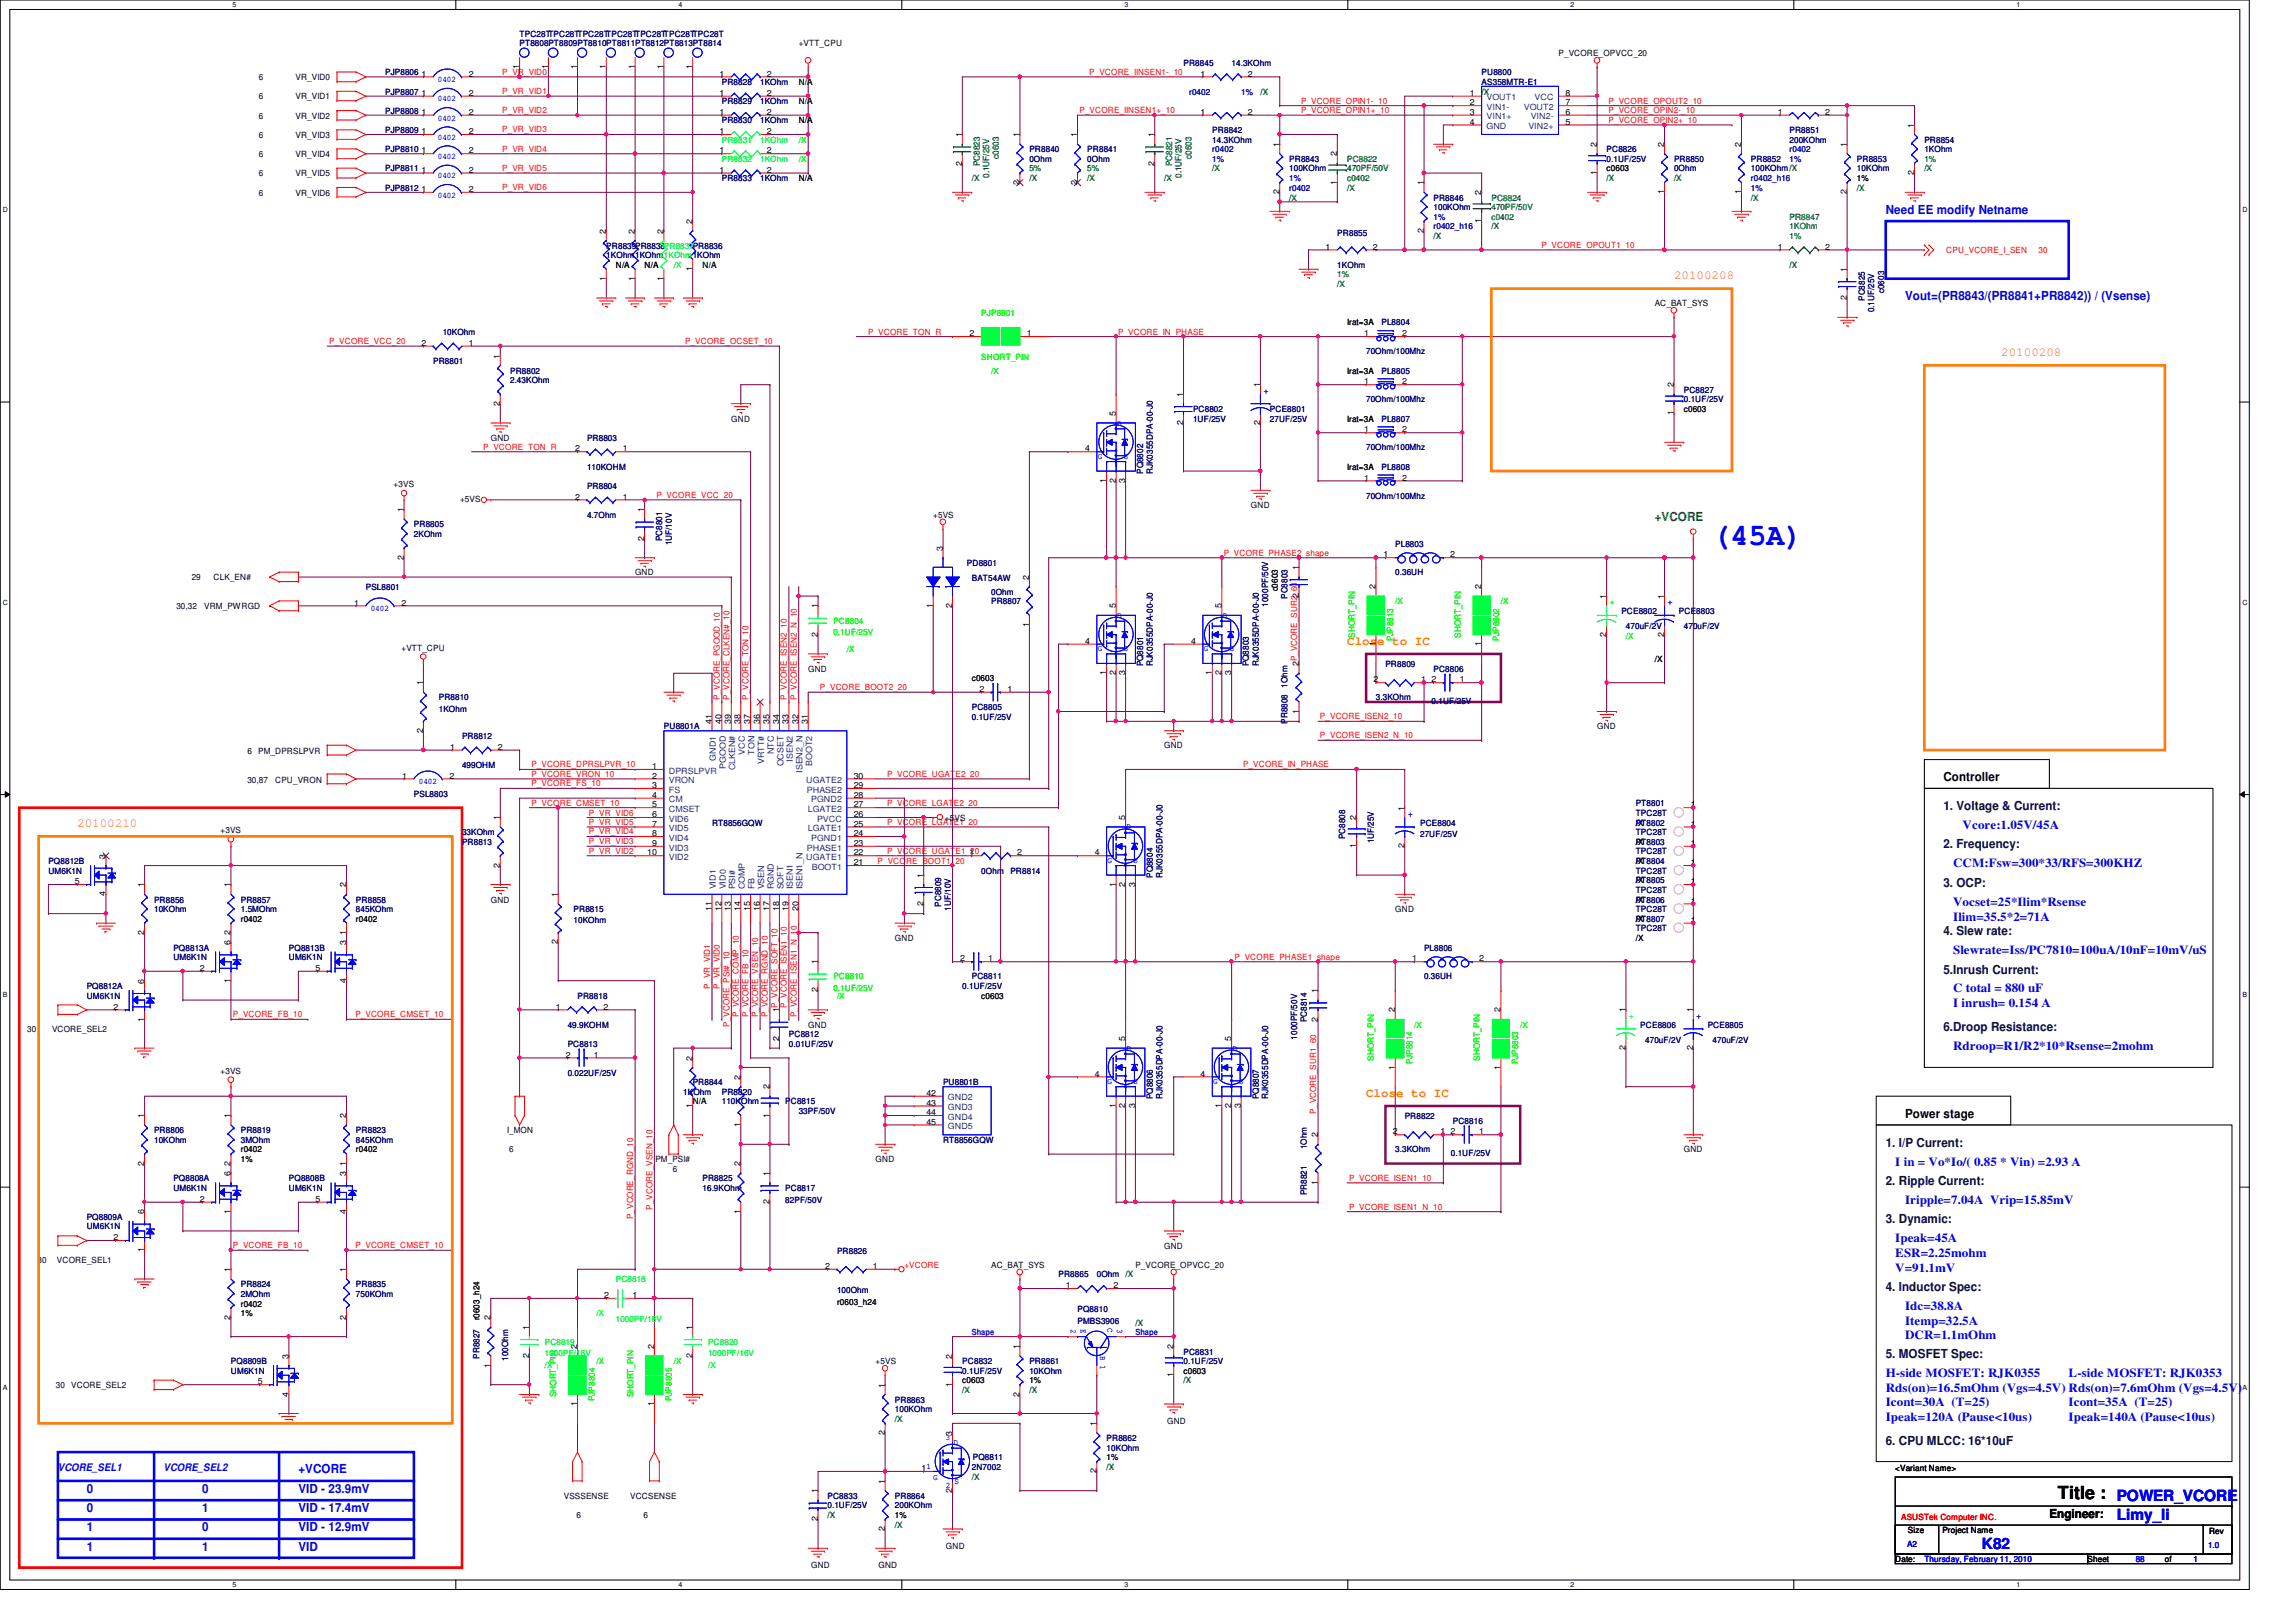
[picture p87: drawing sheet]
<svg xmlns="http://www.w3.org/2000/svg" width="297mm" height="210mm" viewBox="0 0 297 210" stroke-linecap="round" stroke-linejoin="round" font-family="sans-serif">
<defs><g id="words">
<text font-size="4" fill="#00f" x="221.6" y="70.5">(45A)</text>
<text font-size="2.3" x="266.2" y="193.9">Title :</text>
<g font-size="2" fill="#00f">
<text x="273.9" y="194.3">POWER_VCORE</text>
<text x="273.9" y="196.8">Limy_li</text>
<text x="256.4" y="200.5">K82</text>
</g>
<g font-size="1.6" fill="#00f">
<text x="244" y="27.6">Need EE modify Netname</text>
<text x="246.5" y="38.9">Vout=(PR8843/(PR8841+PR8842)) / (Vsense)</text>
<text x="253.9" y="107.3">Vcore:1.05V/45A</text>
<text x="252.7" y="112.2">CCM:Fsw=300*33/RFS=300KHZ</text>
<text x="252.7" y="117.2">Vocset=25*Ilim*Rsense</text>
<text x="252.7" y="119.1">Ilim=35.5*2=71A</text>
<text x="252.7" y="123.4">Slewrate=Iss/PC7810=100uA/10nF=10mV/uS</text>
<text x="252.7" y="128.4">C total = 880 uF</text>
<text x="252.7" y="130.3">I inrush= 0.154 A</text>
<text x="252.7" y="135.9">Rdroop=R1/R2*10*Rsense=2mohm</text>
<text x="245.2" y="150.8">I in = Vo*Io/( 0.85 * Vin) =2.93 A</text>
<text x="246.5" y="155.8">Iripple=7.04A Vrip=15.85mV</text>
<text x="245.2" y="160.8">Ipeak=45A</text>
<text x="245.2" y="162.7">ESR=2.25mohm</text>
<text x="245.2" y="164.6">V=91.1mV</text>
<text x="246.5" y="169.5">Idc=38.8A</text>
<text x="246.5" y="171.4">Itemp=32.5A</text>
<text x="246.5" y="173.3">DCR=1.1mOhm</text>
<text x="244" y="178.2">H-side MOSFET: RJK0355</text>
<text x="267.6" y="178.2">L-side MOSFET: RJK0353</text>
<text x="244" y="180.1">Rds(on)=16.5mOhm (Vgs=4.5V) Rds(on)=7.6mOhm (Vgs=4.5V)</text>
<text x="244" y="182">Icont=30A (T=25)</text>
<text x="244" y="183.9">Ipeak=120A (Pause&lt;10us)</text>
<text x="267.6" y="182">Icont=35A (T=25)</text>
<text x="267.6" y="183.9">Ipeak=140A (Pause&lt;10us)</text>
<text x="38.6" y="190.7">+VCORE</text>
<text x="11.2" y="195.7">0</text>
<text x="11.2" y="193.2">0</text>
<text x="26.2" y="195.7">1</text>
<text x="26.2" y="193.2">0</text>
<text x="38.6" y="193.2">VID - 23.9mV</text>
<text x="38.6" y="195.7">VID - 17.4mV</text>
<text x="11.2" y="198.2">1</text>
<text x="11.2" y="200.7">1</text>
<text x="26.2" y="198.2">0</text>
<text x="26.2" y="200.7">1</text>
<text x="38.6" y="200.7">VID</text>
<text x="38.6" y="198.2">VID - 12.9mV</text>
</g>
<g font-size="1.6" fill="#ff8000">
<text x="216.6" y="36.1">20100208</text>
<text x="258.9" y="46.1">20100208</text>
<text x="174.3" y="83.5">Close to IC</text>
<text x="10" y="107.1">20100210</text>
<text x="176.7" y="142">Close to IC</text>
</g>
<text font-size="1.6" fill="#008000" x="214.1" y="67.5">+VCORE</text>
<g font-size="1.6">
<text x="251.4" y="101.1">Controller</text>
<text x="246.5" y="144.7">Power stage</text>
<text x="265.1" y="196.4">Engineer:</text>
</g>
<g font-size="1.6" fill="#000040">
<text x="251.4" y="104.8">1. Voltage &amp; Current:</text>
<text x="251.4" y="109.8">2. Frequency:</text>
<text x="251.4" y="114.8">3. OCP:</text>
<text x="251.4" y="126">5.Inrush Current:</text>
<text x="251.4" y="121">4. Slew rate:</text>
<text x="251.4" y="133.4">6.Droop Resistance:</text>
<text x="244" y="148.4">1. I/P Current:</text>
<text x="244" y="153.3">2. Ripple Current:</text>
<text x="244" y="158.3">3. Dynamic:</text>
<text x="244" y="167">4. Inductor Spec:</text>
<text x="244" y="175.8">5. MOSFET Spec:</text>
<text x="244" y="186.9">6. CPU MLCC: 16*10uF</text>
</g>
<g font-size="1.4" fill="#00f">
<text x="7.5" y="190.4">VCORE_SEL1</text>
<text x="21.2" y="190.4">VCORE_SEL2</text>
</g>
<g font-size="1.1" fill="#000080">
<text x="67.2" y="4.8">TPC28TTPC28TTPC28TTPC28TTPC28TTPC28TTPC28T</text>
<text x="49.8" y="9.7">PJP8806</text>
<text x="67.2" y="6">PT8808PT8809PT8810PT8811PT8812PT8813PT8814</text>
<text x="93.4" y="11">PR8828</text>
<text x="98.3" y="11">1KOhm</text>
<text x="153.1" y="8.5">PR8845</text>
<text x="159.3" y="8.5">14.3KOhm</text>
<text x="191.7" y="9.7">PU8800</text>
<text x="191.7" y="11">AS358MTR-E1</text>
<text x="49.8" y="12.2">PJP8807</text>
<text x="49.8" y="14.7">PJP8808</text>
<text x="49.8" y="17.2">PJP8809</text>
<text x="93.4" y="16">PR8830</text>
<text x="93.4" y="13.5">PR8829</text>
<text x="98.3" y="16">1KOhm</text>
<text x="98.3" y="13.5">1KOhm</text>
<text x="156.8" y="17.2">PR8842</text>
<text x="231.5" y="17.2">PR8851</text>
<text x="49.8" y="22.2">PJP8811</text>
<text x="49.8" y="19.7">PJP8810</text>
<text x="93.4" y="23.5">PR8833</text>
<text x="98.3" y="23.5">1KOhm</text>
<text x="133.2" y="19.7">PR8840</text>
<text x="133.2" y="21">0Ohm</text>
<text x="140.7" y="19.7">PR8841</text>
<text x="140.7" y="21">0Ohm</text>
<text x="156.8" y="18.5">14.3KOhm</text>
<text x="166.8" y="21">PR8843</text>
<text x="166.8" y="22.2">100KOhm</text>
<text x="207.9" y="19.7">PC8826</text>
<text x="207.9" y="21">0.1UF/25V</text>
<text x="216.6" y="21">PR8850</text>
<text x="216.6" y="22.2">0Ohm</text>
<text x="226.5" y="21">PR8852</text>
<text x="226.5" y="22.2">100KOhm/X</text>
<text x="231.5" y="18.5">200KOhm</text>
<text x="240.2" y="21">PR8853</text>
<text x="240.2" y="22.2">10KOhm</text>
<text x="249" y="18.5">PR8854</text>
<text x="249" y="19.7">1KOhm</text>
<text x="49.8" y="24.7">PJP8812</text>
<text x="185.5" y="26">PR8846</text>
<text x="185.5" y="27.2">100KOhm</text>
<text x="78.4" y="32.2">PR8839PR8838PR8837PR8836</text>
<text x="78.4" y="33.4">1KOhm1KOhm1KOhm1KOhm</text>
<text x="173" y="30.5">PR8855</text>
<text x="173" y="34.6">1KOhm</text>
<text x="241.3" y="38.9" transform="rotate(-90 241.3 38.9)">PC8825</text>
<text x="242.5" y="40.4" transform="rotate(-90 242.5 40.4)">0.1UF/25V</text>
<text x="243.8" y="37.9" transform="rotate(-90 243.8 37.9)">c0603</text>
<text x="56" y="47.1">PR8801</text>
<text x="57.3" y="43.3">10KOhm</text>
<text x="176.7" y="45.8">70Ohm/100Mhz</text>
<text x="178.7" y="42.1">PL8804</text>
<text x="66" y="48.3">PR8802</text>
<text x="66" y="49.6">2.43KOhm</text>
<text x="154.3" y="53.3">PC8802</text>
<text x="164.3" y="53.3">PCE8801</text>
<text x="176.7" y="52.1">70Ohm/100Mhz</text>
<text x="178.7" y="48.3">PL8805</text>
<text x="217.8" y="50.8">PC8827</text>
<text x="217.8" y="52.1">0.1UF/25V</text>
<text x="75.9" y="57.1">PR8803</text>
<text x="154.3" y="54.6">1UF/25V</text>
<text x="164.3" y="54.6">27UF/25V</text>
<text x="176.7" y="58.3">70Ohm/100Mhz</text>
<text x="178.7" y="54.6">PL8807</text>
<text x="75.9" y="60.8">110KOHM</text>
<text x="75.9" y="63.3">PR8804</text>
<text x="147.9" y="61.3" transform="rotate(-90 147.9 61.3)">PQ8802</text>
<text x="149.1" y="61.3" transform="rotate(-90 149.1 61.3)">RJK0355DPA-00-J0</text>
<text x="176.7" y="64.5">70Ohm/100Mhz</text>
<text x="178.7" y="60.8">PL8808</text>
<text x="53.5" y="68.2">PR8805</text>
<text x="53.5" y="69.5">2KOhm</text>
<text x="75.9" y="67">4.7Ohm</text>
<text x="85.7" y="70.1" transform="rotate(-90 85.7 70.1)">PC8801</text>
<text x="86.9" y="70.6" transform="rotate(-90 86.9 70.6)">1UF/10V</text>
<text x="180.5" y="70.7">PL8803</text>
<text x="47.3" y="76.3">PSL8801</text>
<text x="125.1" y="73.2">PD8801</text>
<text x="125.7" y="75.2">BAT54AW</text>
<text x="128.2" y="77">0Ohm</text>
<text x="166.6" y="77.5" transform="rotate(-90 166.6 77.5)">PC8803</text>
<text x="180.5" y="74.5">0.36UH</text>
<text x="128.2" y="78.2">PR8807</text>
<text x="164.1" y="78.5" transform="rotate(-90 164.1 78.5)">1000PF/50V</text>
<text x="209.8" y="79.5">PCE8802</text>
<text x="210.4" y="81.4">470uF/2V</text>
<text x="217.2" y="79.5">PCE8803</text>
<text x="217.8" y="81.4">470uF/2V</text>
<text x="147.9" y="86.2" transform="rotate(-90 147.9 86.2)">PQ8801</text>
<text x="149.1" y="86.2" transform="rotate(-90 149.1 86.2)">RJK0355DPA-00-J0</text>
<text x="161.6" y="86.2" transform="rotate(-90 161.6 86.2)">PQ8803</text>
<text x="162.9" y="86.2" transform="rotate(-90 162.9 86.2)">RJK0355DPA-00-J0</text>
<text x="166.6" y="89" transform="rotate(-90 166.6 89)">1Ohm</text>
<text x="179.2" y="86.3">PR8809</text>
<text x="185.5" y="86.9">PC8806</text>
<text x="56.8" y="90.6">PR8810</text>
<text x="56.8" y="92.2">1KOhm</text>
<text x="59.8" y="95.6">PR8812</text>
<text x="85.9" y="94.4">PU8801A</text>
<text x="125.7" y="91.9">PC8805</text>
<text x="125.7" y="93.1">0.1UF/25V</text>
<text x="166.6" y="93.7" transform="rotate(-90 166.6 93.7)">PR8808</text>
<text x="178" y="90.6">3.3KOhm</text>
<text x="185.2" y="91.1">0.1UF/25V</text>
<text x="59.8" y="99.4">499OHM</text>
<text x="53.5" y="103.1">PSL8803</text>
<text x="92.1" y="106.8">RT8856GQW</text>
<text x="183.7" y="106.8">PCE8804</text>
<text x="211.6" y="104.4">PT8801</text>
<text x="211.6" y="105.6">TPC28T</text>
<text x="211.6" y="106.8">PT8802</text>
<text x="6.3" y="111.8">PQ8812B</text>
<text x="6.3" y="113.1">UM6K1N</text>
<text x="59.8" y="109.3">PR8813</text>
<text x="59.8" y="108.1">33KOhm</text>
<text x="127" y="113.1">0Ohm</text>
<text x="130.7" y="113.1">PR8814</text>
<text x="149.1" y="113.6" transform="rotate(-90 149.1 113.6)">PQ8804</text>
<text x="150.4" y="113.6" transform="rotate(-90 150.4 113.6)">RJK0355DPA-00-J0</text>
<text x="174" y="108.6" transform="rotate(-90 174 108.6)">PC8808</text>
<text x="177.8" y="109.1" transform="rotate(-90 177.8 109.1)">1UF/25V</text>
<text x="183.7" y="108.3">27UF/25V</text>
<text x="211.6" y="111.8">PT8804</text>
<text x="211.6" y="113.1">TPC28T</text>
<text x="211.6" y="109.3">PT8803</text>
<text x="211.6" y="110.6">TPC28T</text>
<text x="211.6" y="108.1">TPC28T</text>
<text x="19.9" y="116.8">PR8856</text>
<text x="19.9" y="118">10KOhm</text>
<text x="31.2" y="116.8">PR8857</text>
<text x="31.2" y="118">1.5MOhm</text>
<text x="46.1" y="116.8">PR8858</text>
<text x="46.1" y="118">845KOhm</text>
<text x="74.2" y="118">PR8815</text>
<text x="74.2" y="119.5">10KOhm</text>
<text x="121.7" y="117.3" transform="rotate(-90 121.7 117.3)">PC8809</text>
<text x="123" y="117.9" transform="rotate(-90 123 117.9)">1UF/10V</text>
<text x="211.6" y="119.3">PT8807</text>
<text x="211.6" y="114.3">PT8805</text>
<text x="211.6" y="115.5">TPC28T</text>
<text x="211.6" y="116.8">PT8806</text>
<text x="211.6" y="118">TPC28T</text>
<text x="22.4" y="123">PQ8813A</text>
<text x="22.4" y="124.2">UM6K1N</text>
<text x="37.4" y="123">PQ8813B</text>
<text x="37.4" y="124.2">UM6K1N</text>
<text x="184.2" y="123">PL8806</text>
<text x="211.6" y="120.5">TPC28T</text>
<text x="11.2" y="128">PQ8812A</text>
<text x="11.2" y="129.2">UM6K1N</text>
<text x="74.7" y="129.2">PR8818</text>
<text x="124.5" y="128">0.1UF/25V</text>
<text x="125.7" y="126.7">PC8811</text>
<text x="184.2" y="126.7">0.36UH</text>
<text x="73.4" y="133">49.9KOHM</text>
<text x="73.4" y="135.5">PC8813</text>
<text x="102.1" y="134.2">PC8812</text>
<text x="102.1" y="135.5">0.01UF/25V</text>
<text x="167.8" y="134.5" transform="rotate(-90 167.8 134.5)">1000PF/50V</text>
<text x="169.1" y="132.3" transform="rotate(-90 169.1 132.3)">PC8814</text>
<text x="212.2" y="133">PCE8806</text>
<text x="212.8" y="135">470uF/2V</text>
<text x="220.9" y="133">PCE8805</text>
<text x="221.6" y="135">470uF/2V</text>
<text x="73.4" y="139.2">0.022UF/25V</text>
<text x="88.4" y="141.7">1KOhm</text>
<text x="89.6" y="140.4">PR8844</text>
<text x="93.4" y="141.7">PR8820</text>
<text x="93.4" y="142.9">110KOhm</text>
<text x="101.6" y="142.9">PC8815</text>
<text x="122" y="140.4">PU8801B</text>
<text x="149.1" y="142.2" transform="rotate(-90 149.1 142.2)">PQ8806</text>
<text x="150.4" y="142.2" transform="rotate(-90 150.4 142.2)">RJK0355DPA-00-J0</text>
<text x="162.9" y="142.2" transform="rotate(-90 162.9 142.2)">PQ8807</text>
<text x="164.1" y="142.2" transform="rotate(-90 164.1 142.2)">RJK0355DPA-00-J0</text>
<text x="19.9" y="146.6">PR8806</text>
<text x="19.9" y="147.9">10KOhm</text>
<text x="31.2" y="146.6">PR8819</text>
<text x="31.2" y="147.9">3MOhm</text>
<text x="46.1" y="146.6">PR8823</text>
<text x="46.1" y="147.9">845KOhm</text>
<text x="103.3" y="144.2">33PF/50V</text>
<text x="122" y="147.9">RT8856GQW</text>
<text x="169.1" y="148.7" transform="rotate(-90 169.1 148.7)">1Ohm</text>
<text x="180.5" y="149.1">3.3KOhm</text>
<text x="181.7" y="144.8">PR8822</text>
<text x="187.7" y="149.6">0.1UF/25V</text>
<text x="188" y="145.4">PC8816</text>
<text x="22.4" y="152.9">PQ8808A</text>
<text x="22.4" y="154.1">UM6K1N</text>
<text x="37.4" y="152.9">PQ8808B</text>
<text x="37.4" y="154.1">UM6K1N</text>
<text x="90.9" y="152.9">PR8825</text>
<text x="90.9" y="154.1">16.9KOhm</text>
<text x="101.6" y="154.1">PC8817</text>
<text x="101.6" y="155.6">82PF/50V</text>
<text x="169.1" y="154.7" transform="rotate(-90 169.1 154.7)">PR8821</text>
<text x="11.2" y="157.9">PQ8809A</text>
<text x="11.2" y="159.1">UM6K1N</text>
<text x="31.2" y="166.6">PR8824</text>
<text x="31.2" y="167.8">2MOhm</text>
<text x="46.1" y="166.6">PR8835</text>
<text x="46.1" y="167.8">750KOhm</text>
<text x="108.3" y="162.2">PR8826</text>
<text x="108.3" y="167.3">100Ohm</text>
<text x="136.9" y="165.3">PR8865</text>
<text x="141.9" y="165.3">0Ohm</text>
<text x="139.4" y="169.8">PQ8810</text>
<text x="139.4" y="171.3">PMBS3906</text>
<text x="29.9" y="176.5">PQ8809B</text>
<text x="29.9" y="177.8">UM6K1N</text>
<text x="62" y="175.9" transform="rotate(-90 62 175.9)">PR8827</text>
<text x="65.7" y="176.1" transform="rotate(-90 65.7 176.1)">100Ohm</text>
<text x="124.5" y="176.5">PC8832</text>
<text x="124.5" y="177.8">0.1UF/25V</text>
<text x="133.2" y="176.5">PR8861</text>
<text x="133.2" y="177.8">10KOhm</text>
<text x="153.1" y="175.3">PC8831</text>
<text x="153.1" y="176.5">0.1UF/25V</text>
<text x="115.8" y="181.5">PR8863</text>
<text x="115.8" y="182.8">100KOhm</text>
<text x="125.7" y="190.2">2N7002</text>
<text x="125.9" y="189">PQ8811</text>
<text x="143.2" y="186.5">PR8862</text>
<text x="143.2" y="187.7">10KOhm</text>
<text x="107.1" y="194">PC8833</text>
<text x="107.1" y="195.2">0.1UF/25V</text>
<text x="115.8" y="194">PR8864</text>
<text x="115.8" y="195.2">200KOhm</text>
</g>
<g font-size="1.1">
<text x="33.5" y="10.4">6</text>
<text x="38.2" y="10.4">VR_VID0</text>
<text x="54.5" y="9.9">1</text>
<text x="60.7" y="9.9">2</text>
<text x="67.2" y="9" transform="rotate(-90 67.2 9)">1</text>
<text x="70.9" y="9" transform="rotate(-90 70.9 9)">1</text>
<text x="74.7" y="9" transform="rotate(-90 74.7 9)">1</text>
<text x="78.4" y="9" transform="rotate(-90 78.4 9)">1</text>
<text x="82.1" y="9" transform="rotate(-90 82.1 9)">1</text>
<text x="85.8" y="9" transform="rotate(-90 85.8 9)">1</text>
<text x="89.6" y="9" transform="rotate(-90 89.6 9)">1</text>
<text x="93.1" y="9.9">1</text>
<text x="99.2" y="9.9">2</text>
<text x="103.3" y="6">+VTT_CPU</text>
<text x="155.3" y="9.9">1</text>
<text x="161.5" y="9.9">2</text>
<text x="201.6" y="7.3">P_VCORE_OPVCC_20</text>
<text x="33.5" y="15.4">6</text>
<text x="33.5" y="12.9">6</text>
<text x="33.5" y="17.9">6</text>
<text x="38.2" y="15.4">VR_VID2</text>
<text x="38.2" y="12.9">VR_VID1</text>
<text x="38.2" y="17.9">VR_VID3</text>
<text x="54.5" y="12.4">1</text>
<text x="54.5" y="14.9">1</text>
<text x="54.5" y="17.4">1</text>
<text x="60.7" y="12.4">2</text>
<text x="60.7" y="14.9">2</text>
<text x="60.7" y="17.4">2</text>
<text x="93.1" y="17.4">1</text>
<text x="93.1" y="14.9">1</text>
<text x="93.1" y="12.4">1</text>
<text x="99.2" y="17.4">2</text>
<text x="99.2" y="14.9">2</text>
<text x="99.2" y="12.4">2</text>
<text x="103.3" y="16">N/A</text>
<text x="124.5" y="17.8" transform="rotate(-90 124.5 17.8)">1</text>
<text x="131.9" y="17.8" transform="rotate(-90 131.9 17.8)">1</text>
<text x="139.4" y="17.8" transform="rotate(-90 139.4 17.8)">1</text>
<text x="149.3" y="17.8" transform="rotate(-90 149.3 17.8)">1</text>
<text x="155.3" y="14.9">1</text>
<text x="161.5" y="14.9">2</text>
<text x="190.2" y="12.4">1</text>
<text x="190.2" y="13.6">2</text>
<text x="190.2" y="14.9">3</text>
<text x="190.2" y="16.1">4</text>
<text x="202.5" y="16.1">5</text>
<text x="202.5" y="14.9">6</text>
<text x="202.5" y="13.6">7</text>
<text x="202.5" y="12.4">8</text>
<text x="230" y="14.9">1</text>
<text x="236.1" y="14.9">2</text>
<text x="247.6" y="16.5" transform="rotate(-90 247.6 16.5)">1</text>
<text x="33.5" y="20.3">6</text>
<text x="33.5" y="22.8">6</text>
<text x="38.2" y="20.3">VR_VID4</text>
<text x="38.2" y="22.8">VR_VID5</text>
<text x="54.5" y="22.4">1</text>
<text x="54.5" y="19.9">1</text>
<text x="60.7" y="22.4">2</text>
<text x="60.7" y="19.9">2</text>
<text x="93.1" y="19.9">1</text>
<text x="93.1" y="22.4">1</text>
<text x="99.2" y="19.9">2</text>
<text x="99.2" y="22.4">2</text>
<text x="103.3" y="23.5">N/A</text>
<text x="124.5" y="21.4" transform="rotate(-90 124.5 21.4)">2</text>
<text x="131.9" y="23.9" transform="rotate(-90 131.9 23.9)">2</text>
<text x="139.4" y="23.9" transform="rotate(-90 139.4 23.9)">2</text>
<text x="149.3" y="21.4" transform="rotate(-90 149.3 21.4)">2</text>
<text x="165.5" y="19" transform="rotate(-90 165.5 19)">1</text>
<text x="173" y="23.9" transform="rotate(-90 173 23.9)">1</text>
<text x="173" y="20.2" transform="rotate(-90 173 20.2)">2</text>
<text x="206.6" y="22.6" transform="rotate(-90 206.6 22.6)">1</text>
<text x="206.6" y="19" transform="rotate(-90 206.6 19)">2</text>
<text x="207.9" y="22.2">c0603</text>
<text x="215.3" y="19" transform="rotate(-90 215.3 19)">2</text>
<text x="225.3" y="19" transform="rotate(-90 225.3 19)">2</text>
<text x="238.9" y="19" transform="rotate(-90 238.9 19)">1</text>
<text x="240.2" y="23.5">1%</text>
<text x="247.6" y="22.6" transform="rotate(-90 247.6 22.6)">2</text>
<text x="33.5" y="25.3">6</text>
<text x="38.2" y="25.3">VR_VID6</text>
<text x="54.5" y="24.8">1</text>
<text x="60.7" y="24.8">2</text>
<text x="89.6" y="29" transform="rotate(-90 89.6 29)">2</text>
<text x="165.5" y="25.1" transform="rotate(-90 165.5 25.1)">2</text>
<text x="184.2" y="24" transform="rotate(-90 184.2 24)">1</text>
<text x="191.6" y="28.9" transform="rotate(-90 191.6 28.9)">1</text>
<text x="191.6" y="25.2" transform="rotate(-90 191.6 25.2)">2</text>
<text x="215.3" y="25.1" transform="rotate(-90 215.3 25.1)">1</text>
<text x="225.3" y="25.1" transform="rotate(-90 225.3 25.1)">1</text>
<text x="238.9" y="25.1" transform="rotate(-90 238.9 25.1)">2</text>
<text x="78.4" y="30.2" transform="rotate(-90 78.4 30.2)">2</text>
<text x="79.7" y="34.6">N/A</text>
<text x="82.1" y="30.2" transform="rotate(-90 82.1 30.2)">2</text>
<text x="83.4" y="34.6">N/A</text>
<text x="85.8" y="30.2" transform="rotate(-90 85.8 30.2)">2</text>
<text x="89.6" y="35.1" transform="rotate(-90 89.6 35.1)">1</text>
<text x="171.5" y="32.3">1</text>
<text x="177.6" y="32.3">2</text>
<text x="184.2" y="30.1" transform="rotate(-90 184.2 30.1)">2</text>
<text x="230" y="32.3">1</text>
<text x="236.1" y="32.3">2</text>
<text x="238.9" y="35.2" transform="rotate(-90 238.9 35.2)">1</text>
<text x="78.4" y="36.4" transform="rotate(-90 78.4 36.4)">1</text>
<text x="82.1" y="36.4" transform="rotate(-90 82.1 36.4)">1</text>
<text x="85.8" y="36.4" transform="rotate(-90 85.8 36.4)">1</text>
<text x="214.1" y="39.6">AC_BAT_SYS</text>
<text x="238.9" y="38.9" transform="rotate(-90 238.9 38.9)">2</text>
<text x="54.5" y="44.7">2</text>
<text x="60.7" y="44.7">1</text>
<text x="64.7" y="46.4" transform="rotate(-90 64.7 46.4)">1</text>
<text x="125.4" y="43.5">2</text>
<text x="132.8" y="43.5">1</text>
<text x="174.3" y="42.1">Irat=3A</text>
<text x="176.5" y="43.5">1</text>
<text x="181.4" y="43.5">2</text>
<text x="64.7" y="52.5" transform="rotate(-90 64.7 52.5)">2</text>
<text x="144.4" y="53.8" transform="rotate(-90 144.4 53.8)">5</text>
<text x="153.1" y="51.4" transform="rotate(-90 153.1 51.4)">1</text>
<text x="163" y="50.1" transform="rotate(-90 163 50.1)">1</text>
<text x="174.3" y="48.3">Irat=3A</text>
<text x="176.5" y="49.7">1</text>
<text x="181.4" y="49.7">2</text>
<text x="216.5" y="53.8" transform="rotate(-90 216.5 53.8)">1</text>
<text x="216.5" y="50.1" transform="rotate(-90 216.5 50.1)">2</text>
<text x="217.8" y="53.3">c0603</text>
<text x="63.5" y="57.1">GND</text>
<text x="74.4" y="58.4">2</text>
<text x="80.6" y="58.4">1</text>
<text x="94.6" y="54.6">GND</text>
<text x="140.4" y="58.4">4</text>
<text x="153.1" y="55" transform="rotate(-90 153.1 55)">2</text>
<text x="163" y="55" transform="rotate(-90 163 55)">2</text>
<text x="174.3" y="54.6">Irat=3A</text>
<text x="176.5" y="56">1</text>
<text x="181.4" y="56">2</text>
<text x="50.9" y="63">+3VS</text>
<text x="59.5" y="65">+5VS</text>
<text x="74.4" y="64.6">2</text>
<text x="80.6" y="64.6">1</text>
<text x="143.1" y="62.5" transform="rotate(-90 143.1 62.5)">1</text>
<text x="144.4" y="62.5" transform="rotate(-90 144.4 62.5)">2</text>
<text x="145.6" y="62.5" transform="rotate(-90 145.6 62.5)">3</text>
<text x="161.8" y="65.7">GND</text>
<text x="174.3" y="60.8">Irat=3A</text>
<text x="176.5" y="62.2">1</text>
<text x="181.4" y="62.2">2</text>
<text x="52.2" y="66.3" transform="rotate(-90 52.2 66.3)">1</text>
<text x="83.4" y="70" transform="rotate(-90 83.4 70)">2</text>
<text x="83.4" y="66.3" transform="rotate(-90 83.4 66.3)">1</text>
<text x="120.7" y="67">+5VS</text>
<text x="122" y="71.3" transform="rotate(-90 122 71.3)">3</text>
<text x="24.8" y="75.1">29</text>
<text x="27.6" y="75.1">CLK_EN#</text>
<text x="52.2" y="72.4" transform="rotate(-90 52.2 72.4)">2</text>
<text x="82.2" y="74.5">GND</text>
<text x="133.1" y="75" transform="rotate(-90 133.1 75)">2</text>
<text x="165.3" y="76.5" transform="rotate(-90 165.3 76.5)">c0603</text>
<text x="168" y="77.4" transform="rotate(-90 168 77.4)">2</text>
<text x="168" y="73.8" transform="rotate(-90 168 73.8)">1</text>
<text x="178" y="76.2" transform="rotate(-90 178 76.2)">2</text>
<text x="179" y="72.1">1</text>
<text x="187.6" y="72.1">2</text>
<text x="191.6" y="76.2" transform="rotate(-90 191.6 76.2)">2</text>
<text x="207.8" y="77.5" transform="rotate(-90 207.8 77.5)">1</text>
<text x="215.3" y="77.5" transform="rotate(-90 215.3 77.5)">1</text>
<text x="22.8" y="78.8">30,32</text>
<text x="26.4" y="78.8">VRM_PWRGD</text>
<text x="45.8" y="78.4">1</text>
<text x="51.9" y="78.4">2</text>
<text x="105.8" y="82.4" transform="rotate(-90 105.8 82.4)">2</text>
<text x="105.8" y="78.7" transform="rotate(-90 105.8 78.7)">1</text>
<text x="120.7" y="78.7" transform="rotate(-90 120.7 78.7)">1</text>
<text x="123.2" y="78.7" transform="rotate(-90 123.2 78.7)">2</text>
<text x="133.1" y="81.2" transform="rotate(-90 133.1 81.2)">1</text>
<text x="140.4" y="83.3">4</text>
<text x="144.4" y="78.7" transform="rotate(-90 144.4 78.7)">5</text>
<text x="154.1" y="83.3">4</text>
<text x="158" y="78.7" transform="rotate(-90 158 78.7)">5</text>
<text x="178" y="83.7" transform="rotate(-90 178 83.7)">1</text>
<text x="191.6" y="83.7" transform="rotate(-90 191.6 83.7)">1</text>
<text x="207.8" y="82.4" transform="rotate(-90 207.8 82.4)">2</text>
<text x="215.3" y="82.4" transform="rotate(-90 215.3 82.4)">2</text>
<text x="51.9" y="84.2">+VTT_CPU</text>
<text x="54.7" y="88.7" transform="rotate(-90 54.7 88.7)">1</text>
<text x="104.6" y="86.9">GND</text>
<text x="125.7" y="88.2">c0603</text>
<text x="126.7" y="89.5">2</text>
<text x="130.3" y="89.5">1</text>
<text x="143.1" y="87.4" transform="rotate(-90 143.1 87.4)">1</text>
<text x="144.4" y="87.4" transform="rotate(-90 144.4 87.4)">2</text>
<text x="145.6" y="87.4" transform="rotate(-90 145.6 87.4)">3</text>
<text x="156.8" y="87.4" transform="rotate(-90 156.8 87.4)">1</text>
<text x="158" y="87.4" transform="rotate(-90 158 87.4)">2</text>
<text x="159.3" y="87.4" transform="rotate(-90 159.3 87.4)">3</text>
<text x="168" y="86.2" transform="rotate(-90 168 86.2)">2P_VCORE_SUR2_60</text>
<text x="177.7" y="88.3">2</text>
<text x="183.9" y="88.3">1</text>
<text x="185.2" y="88.3">2</text>
<text x="188.8" y="88.3">1</text>
<text x="214.1" y="85.7">/X</text>
<text x="54.7" y="94.9" transform="rotate(-90 54.7 94.9)">2</text>
<text x="92.1" y="93.7" transform="rotate(-90 92.1 93.7)">41</text>
<text x="93.3" y="93.7" transform="rotate(-90 93.3 93.7)">40</text>
<text x="94.6" y="93.7" transform="rotate(-90 94.6 93.7)">39</text>
<text x="95.8" y="93.7" transform="rotate(-90 95.8 93.7)">38</text>
<text x="97.1" y="93.7" transform="rotate(-90 97.1 93.7)">37</text>
<text x="98.3" y="93.7" transform="rotate(-90 98.3 93.7)">36</text>
<text x="99.6" y="93.7" transform="rotate(-90 99.6 93.7)">35</text>
<text x="100.8" y="93.7" transform="rotate(-90 100.8 93.7)">34</text>
<text x="102" y="93.7" transform="rotate(-90 102 93.7)">33</text>
<text x="103.3" y="93.7" transform="rotate(-90 103.3 93.7)">32</text>
<text x="104.5" y="93.7" transform="rotate(-90 104.5 93.7)">31</text>
<text x="168" y="92.4" transform="rotate(-90 168 92.4)">1</text>
<text x="206.6" y="94.4">GND</text>
<text x="32" y="97.6">6</text>
<text x="32" y="101.3">30,87</text>
<text x="33.4" y="97.6">PM_DPRSLPVR</text>
<text x="35.6" y="101.3">CPU_VRON</text>
<text x="52" y="100.8">1</text>
<text x="58.2" y="100.8">2</text>
<text x="58.2" y="97">1</text>
<text x="64.4" y="97">2</text>
<text x="84.4" y="99.5">1</text>
<text x="84.4" y="100.8">2</text>
<text x="84.4" y="102">3</text>
<text x="110.4" y="100.8">30</text>
<text x="110.4" y="102">29</text>
<text x="150.6" y="96.9">GND</text>
<text x="28.5" y="107.8">+3VS</text>
<text x="64.7" y="106.1" transform="rotate(-90 64.7 106.1)">1</text>
<text x="84.4" y="103.3">4</text>
<text x="84.4" y="104.5">5</text>
<text x="84.4" y="105.7">6</text>
<text x="84.4" y="107">7</text>
<text x="110.4" y="103.3">28</text>
<text x="110.4" y="104.5">27</text>
<text x="110.4" y="105.7">26</text>
<text x="110.4" y="107">25</text>
<text x="122.3" y="106.2">+5VS</text>
<text x="145.6" y="106.1" transform="rotate(-90 145.6 106.1)">5</text>
<text x="175.5" y="106.1" transform="rotate(-90 175.5 106.1)">2</text>
<text x="181.7" y="104.9" transform="rotate(-90 181.7 104.9)">1</text>
<text x="211.6" y="106.8">/X</text>
<text x="218.7" y="104.5">1</text>
<text x="218.7" y="107">1</text>
<text x="13.7" y="111.1" transform="rotate(-90 13.7 111.1)">3</text>
<text x="64.7" y="112.3" transform="rotate(-90 64.7 112.3)">2</text>
<text x="83.7" y="110.7">10</text>
<text x="84.4" y="108.2">8</text>
<text x="84.4" y="109.5">9</text>
<text x="110.4" y="108.2">24</text>
<text x="110.4" y="109.5">23</text>
<text x="110.4" y="110.7">22</text>
<text x="110.4" y="112">21</text>
<text x="119.5" y="113.6" transform="rotate(-90 119.5 113.6)">1</text>
<text x="125.4" y="110.7">1</text>
<text x="131.6" y="110.7">2</text>
<text x="141.6" y="110.7">4</text>
<text x="175.5" y="109.8" transform="rotate(-90 175.5 109.8)">1</text>
<text x="181.7" y="109.8" transform="rotate(-90 181.7 109.8)">2</text>
<text x="211.6" y="111.8">/X</text>
<text x="211.6" y="109.3">/X</text>
<text x="218.7" y="112">1</text>
<text x="218.7" y="109.5">1</text>
<text x="9.7" y="114.4">5</text>
<text x="13.7" y="116" transform="rotate(-90 13.7 116)">4</text>
<text x="18.7" y="114.9" transform="rotate(-90 18.7 114.9)">1</text>
<text x="29.8" y="114.9" transform="rotate(-90 29.8 114.9)">1</text>
<text x="31.2" y="119.3">r0402</text>
<text x="44.8" y="114.9" transform="rotate(-90 44.8 114.9)">2</text>
<text x="46.1" y="119.3">r0402</text>
<text x="63.5" y="116.8">GND</text>
<text x="72.2" y="116.1" transform="rotate(-90 72.2 116.1)">1</text>
<text x="92.1" y="117.9" transform="rotate(-90 92.1 117.9)">11</text>
<text x="93.3" y="117.9" transform="rotate(-90 93.3 117.9)">12</text>
<text x="94.6" y="117.9" transform="rotate(-90 94.6 117.9)">13</text>
<text x="95.8" y="117.9" transform="rotate(-90 95.8 117.9)">14</text>
<text x="97.1" y="117.9" transform="rotate(-90 97.1 117.9)">15</text>
<text x="98.3" y="117.9" transform="rotate(-90 98.3 117.9)">16</text>
<text x="99.6" y="117.9" transform="rotate(-90 99.6 117.9)">17</text>
<text x="100.8" y="117.9" transform="rotate(-90 100.8 117.9)">18</text>
<text x="102" y="117.9" transform="rotate(-90 102 117.9)">19</text>
<text x="103.3" y="117.9" transform="rotate(-90 103.3 117.9)">20</text>
<text x="119.5" y="117.3" transform="rotate(-90 119.5 117.3)">2</text>
<text x="144.4" y="114.8" transform="rotate(-90 144.4 114.8)">1</text>
<text x="145.6" y="114.8" transform="rotate(-90 145.6 114.8)">2</text>
<text x="146.9" y="114.8" transform="rotate(-90 146.9 114.8)">3</text>
<text x="180.5" y="118">GND</text>
<text x="211.6" y="114.3">/X</text>
<text x="211.6" y="116.8">/X</text>
<text x="211.6" y="119.3">/X</text>
<text x="218.7" y="119.4">1</text>
<text x="218.7" y="114.4">1</text>
<text x="218.7" y="116.9">1</text>
<text x="18.7" y="121" transform="rotate(-90 18.7 121)">2</text>
<text x="25.9" y="125.6">2</text>
<text x="29.8" y="122.3" transform="rotate(-90 29.8 122.3)">6</text>
<text x="29.8" y="121" transform="rotate(-90 29.8 121)">2</text>
<text x="40.8" y="125.6">5</text>
<text x="44.8" y="122.3" transform="rotate(-90 44.8 122.3)">3</text>
<text x="44.8" y="121" transform="rotate(-90 44.8 121)">1</text>
<text x="72.2" y="122.2" transform="rotate(-90 72.2 122.2)">2</text>
<text x="105.8" y="124.8" transform="rotate(-90 105.8 124.8)">1</text>
<text x="115.8" y="121.8">GND</text>
<text x="124.2" y="124.4">2</text>
<text x="127.8" y="124.4">1</text>
<text x="182.7" y="124.4">1</text>
<text x="191.3" y="124.4">2</text>
<text x="211.6" y="121.8">/X</text>
<text x="14.7" y="130.6">2</text>
<text x="18.7" y="127.3" transform="rotate(-90 18.7 127.3)">6</text>
<text x="29.8" y="127.2" transform="rotate(-90 29.8 127.2)">1</text>
<text x="44.8" y="127.2" transform="rotate(-90 44.8 127.2)">4</text>
<text x="71.9" y="130.6">1</text>
<text x="78.1" y="130.6">2</text>
<text x="100.8" y="131" transform="rotate(-90 100.8 131)">1P_VCORE_SOFT_10</text>
<text x="105.8" y="128.4" transform="rotate(-90 105.8 128.4)">2</text>
<text x="127" y="129.2">c0603</text>
<text x="170.5" y="128.5" transform="rotate(-90 170.5 128.5)">1</text>
<text x="180.5" y="131" transform="rotate(-90 180.5 131)">2</text>
<text x="194.1" y="131" transform="rotate(-90 194.1 131)">2</text>
<text x="210.3" y="131" transform="rotate(-90 210.3 131)">1</text>
<text x="219" y="131" transform="rotate(-90 219 131)">1</text>
<text x="3.5" y="133.6">30</text>
<text x="6.7" y="133.6">VCORE_SEL2</text>
<text x="18.7" y="132.2" transform="rotate(-90 18.7 132.2)">1</text>
<text x="73.2" y="136.9">2</text>
<text x="76.8" y="136.9">1</text>
<text x="89.6" y="137.2" transform="rotate(-90 89.6 137.2)">2</text>
<text x="100.8" y="134.7" transform="rotate(-90 100.8 134.7)">2</text>
<text x="104.6" y="133">GND</text>
<text x="145.6" y="134.7" transform="rotate(-90 145.6 134.7)">5</text>
<text x="159.3" y="134.7" transform="rotate(-90 159.3 134.7)">5</text>
<text x="170.5" y="132.2" transform="rotate(-90 170.5 132.2)">2</text>
<text x="210.3" y="135.9" transform="rotate(-90 210.3 135.9)">2</text>
<text x="219" y="135.9" transform="rotate(-90 219 135.9)">2</text>
<text x="28.5" y="138.9">+3VS</text>
<text x="89.6" y="143.4" transform="rotate(-90 89.6 143.4)">1</text>
<text x="95.8" y="139.7" transform="rotate(-90 95.8 139.7)">2</text>
<text x="99.6" y="141" transform="rotate(-90 99.6 141)">2</text>
<text x="119.8" y="141.8">42</text>
<text x="119.8" y="143.1">43</text>
<text x="141.6" y="139.3">4</text>
<text x="144.4" y="143.4" transform="rotate(-90 144.4 143.4)">1</text>
<text x="145.6" y="143.4" transform="rotate(-90 145.6 143.4)">2</text>
<text x="146.9" y="143.4" transform="rotate(-90 146.9 143.4)">3</text>
<text x="155.3" y="139.3">4</text>
<text x="158" y="143.4" transform="rotate(-90 158 143.4)">1</text>
<text x="159.3" y="143.4" transform="rotate(-90 159.3 143.4)">2</text>
<text x="160.5" y="143.4" transform="rotate(-90 160.5 143.4)">3</text>
<text x="180.5" y="138.4" transform="rotate(-90 180.5 138.4)">1</text>
<text x="194.1" y="138.4" transform="rotate(-90 194.1 138.4)">1</text>
<text x="18.7" y="144.7" transform="rotate(-90 18.7 144.7)">1</text>
<text x="29.8" y="144.7" transform="rotate(-90 29.8 144.7)">1</text>
<text x="31.2" y="149.1">r0402</text>
<text x="44.8" y="144.7" transform="rotate(-90 44.8 144.7)">2</text>
<text x="46.1" y="149.1">r0402</text>
<text x="65.6" y="146.6">I_MON</text>
<text x="65.9" y="149.1">6</text>
<text x="95.8" y="145.9" transform="rotate(-90 95.8 145.9)">1</text>
<text x="99.6" y="144.7" transform="rotate(-90 99.6 144.7)">1</text>
<text x="119.8" y="144.3">44</text>
<text x="119.8" y="145.5">45</text>
<text x="170.5" y="147.2" transform="rotate(-90 170.5 147.2)">2</text>
<text x="180.2" y="146.8">2</text>
<text x="186.3" y="146.8">1</text>
<text x="187.7" y="146.8">2</text>
<text x="191.3" y="146.8">1</text>
<text x="217.8" y="149.1">GND</text>
<text x="18.7" y="150.9" transform="rotate(-90 18.7 150.9)">2</text>
<text x="25.9" y="155.5">2</text>
<text x="29.8" y="152.2" transform="rotate(-90 29.8 152.2)">6</text>
<text x="29.8" y="150.9" transform="rotate(-90 29.8 150.9)">2</text>
<text x="31.2" y="150.4">1%</text>
<text x="40.8" y="155.5">5</text>
<text x="44.8" y="152.2" transform="rotate(-90 44.8 152.2)">3</text>
<text x="44.8" y="150.9" transform="rotate(-90 44.8 150.9)">1</text>
<text x="84.8" y="150.4">PM_PSI#</text>
<text x="87" y="151.6">6</text>
<text x="95.8" y="150.9" transform="rotate(-90 95.8 150.9)">2</text>
<text x="99.6" y="155.8" transform="rotate(-90 99.6 155.8)">2</text>
<text x="99.6" y="152.2" transform="rotate(-90 99.6 152.2)">1</text>
<text x="113.3" y="150.4">GND</text>
<text x="170.5" y="153.3" transform="rotate(-90 170.5 153.3)">1</text>
<text x="14.7" y="160.5">2</text>
<text x="18.7" y="157.1" transform="rotate(-90 18.7 157.1)">6</text>
<text x="29.8" y="157.1" transform="rotate(-90 29.8 157.1)">1</text>
<text x="44.8" y="157.1" transform="rotate(-90 44.8 157.1)">4</text>
<text x="95.8" y="157.1" transform="rotate(-90 95.8 157.1)">1</text>
<text x="150.6" y="161.6">GND</text>
<text x="4.9" y="163.4">30</text>
<text x="7.4" y="163.4">VCORE_SEL1</text>
<text x="18.7" y="162.1" transform="rotate(-90 18.7 162.1)">1</text>
<text x="29.8" y="164.6" transform="rotate(-90 29.8 164.6)">1</text>
<text x="44.8" y="164.6" transform="rotate(-90 44.8 164.6)">1</text>
<text x="78.1" y="168">2</text>
<text x="81.8" y="168">1</text>
<text x="106.8" y="164.2">2</text>
<text x="112.9" y="164.2">1</text>
<text x="128.2" y="164.1">AC_BAT_SYS</text>
<text x="137.9" y="166.7">1</text>
<text x="144.1" y="166.7">2</text>
<text x="146.9" y="164.1">P_VCORE_OPVCC_20</text>
<text x="29.8" y="170.8" transform="rotate(-90 29.8 170.8)">2</text>
<text x="31.2" y="170.3">1%</text>
<text x="31.2" y="169.1">r0402</text>
<text x="44.8" y="170.8" transform="rotate(-90 44.8 170.8)">2</text>
<text x="62" y="170.9" transform="rotate(-90 62 170.9)">r0603_h24</text>
<text x="63.5" y="170.9" transform="rotate(-90 63.5 170.9)">2</text>
<text x="68.4" y="172.1" transform="rotate(-90 68.4 172.1)">1</text>
<text x="89.6" y="172.1" transform="rotate(-90 89.6 172.1)">1</text>
<text x="108.3" y="168.8">r0603_h24</text>
<text x="7.2" y="179.7">30</text>
<text x="9.2" y="179.7">VCORE_SEL2</text>
<text x="33.4" y="179.2">5</text>
<text x="37.3" y="175.8" transform="rotate(-90 37.3 175.8)">3</text>
<text x="63.5" y="177" transform="rotate(-90 63.5 177)">1</text>
<text x="68.4" y="175.8" transform="rotate(-90 68.4 175.8)">2</text>
<text x="74.7" y="174.6" transform="rotate(-90 74.7 174.6)">2</text>
<text x="84.6" y="174.6" transform="rotate(-90 84.6 174.6)">2</text>
<text x="89.6" y="175.8" transform="rotate(-90 89.6 175.8)">2</text>
<text x="113.3" y="176.5">+5VS</text>
<text x="114.5" y="179.6" transform="rotate(-90 114.5 179.6)">1</text>
<text x="123.2" y="179.5" transform="rotate(-90 123.2 179.5)">1</text>
<text x="123.2" y="175.8" transform="rotate(-90 123.2 175.8)">2</text>
<text x="124.5" y="179">c0603</text>
<text x="131.9" y="174.6" transform="rotate(-90 131.9 174.6)">1</text>
<text x="133.2" y="179">1%</text>
<text x="151.8" y="178.2" transform="rotate(-90 151.8 178.2)">1</text>
<text x="151.8" y="174.6" transform="rotate(-90 151.8 174.6)">2</text>
<text x="153.1" y="177.8">c0603</text>
<text x="37.3" y="180.7" transform="rotate(-90 37.3 180.7)">4</text>
<text x="74.7" y="182" transform="rotate(-90 74.7 182)">1</text>
<text x="84.6" y="182" transform="rotate(-90 84.6 182)">1</text>
<text x="114.5" y="185.7" transform="rotate(-90 114.5 185.7)">2</text>
<text x="123.2" y="185.8" transform="rotate(-90 123.2 185.8)">3</text>
<text x="131.9" y="180.7" transform="rotate(-90 131.9 180.7)">2</text>
<text x="141.9" y="184.5" transform="rotate(-90 141.9 184.5)">1</text>
<text x="151" y="184.2">GND</text>
<text x="119.2" y="190.4">1</text>
<text x="141.9" y="190.7" transform="rotate(-90 141.9 190.7)">2</text>
<text x="143.2" y="189">1%</text>
<text x="245.2" y="190.3">&lt;Variant Name&gt;</text>
<text x="72.9" y="194">VSSSENSE</text>
<text x="74.6" y="196.4">6</text>
<text x="81.5" y="194">VCCSENSE</text>
<text x="83.3" y="196.4">6</text>
<text x="105.8" y="196.9" transform="rotate(-90 105.8 196.9)">2</text>
<text x="105.8" y="193.3" transform="rotate(-90 105.8 193.3)">1</text>
<text x="114.5" y="192" transform="rotate(-90 114.5 192)">1</text>
<text x="115.8" y="196.4">1%</text>
<text x="123.2" y="193.2" transform="rotate(-90 123.2 193.2)">2</text>
<text x="104.9" y="202.9">GND</text>
<text x="113.7" y="202.9">GND</text>
<text x="114.5" y="198.2" transform="rotate(-90 114.5 198.2)">2</text>
<text x="122.4" y="200.4">GND</text>
<text x="245.2" y="202.2">Date:</text>
<text x="246.8" y="198.4">Size</text>
<text x="251.3" y="198.4">Project Name</text>
<text x="270.1" y="202.2">Sheet</text>
<text x="280.1" y="202.2">of</text>
<text x="285.8" y="198.5">Rev</text>
</g>
<g font-size="1.1" fill="#00f">
<text x="56.6" y="10.6">0402</text>
<text x="56.6" y="13.1">0402</text>
<text x="56.6" y="15.6">0402</text>
<text x="56.6" y="23.1">0402</text>
<text x="56.6" y="18.1">0402</text>
<text x="56.6" y="20.6">0402</text>
<text x="56.6" y="25.6">0402</text>
<text x="163.4" y="50.9">+</text>
<text x="142" y="59.4">G</text>
<text x="144.5" y="55.1">D</text>
<text x="145.4" y="59.4">S</text>
<text x="48" y="79.1">0402</text>
<text x="144.5" y="80">D</text>
<text x="158.2" y="80">D</text>
<text x="215.7" y="78.3">+</text>
<text x="142" y="84.3">G</text>
<text x="145.4" y="84.3">S</text>
<text x="155.7" y="84.3">G</text>
<text x="159.1" y="84.3">S</text>
<text x="54.2" y="101.5">0402</text>
<text x="145.8" y="107.3">D</text>
<text x="182.1" y="105.7">+</text>
<text x="143.3" y="111.7">G</text>
<text x="146.6" y="111.7">S</text>
<text x="219.5" y="131.8">+</text>
<text x="145.8" y="136">D</text>
<text x="159.5" y="136">D</text>
<text x="143.3" y="140.3">G</text>
<text x="146.6" y="140.3">S</text>
<text x="157" y="140.3">G</text>
<text x="160.3" y="140.3">S</text>
<text x="125.7" y="172.8">Shape</text>
<text x="138.6" y="172" transform="rotate(90 138.6 172)">2</text>
<text x="139.8" y="172" transform="rotate(90 139.8 172)">E</text>
<text x="143.3" y="171.9" transform="rotate(90 143.3 171.9)">C</text>
<text x="144.5" y="172" transform="rotate(90 144.5 172)">3</text>
<text x="146.9" y="172.8">Shape</text>
<text x="142.3" y="175.5" transform="rotate(90 142.3 175.5)">B 1</text>
<text x="119.9" y="190.1">1</text>
<text x="120.7" y="191.5">G</text>
<text x="122.4" y="186.4">3</text>
<text x="123.4" y="187">D</text>
<text x="122.4" y="192.6">2</text>
<text x="123.5" y="192.1">S</text>
<text x="246.7" y="200.2">A2</text>
<text x="249" y="202.2">Thursday, February 11, 2010</text>
<text x="276.3" y="202.2">88</text>
<text x="283.8" y="202.2">1</text>
<text x="285.7" y="200.3">1.0</text>
</g>
<g font-size="1.1" fill="#f00">
<text x="65" y="9.7">P_VR_VID0</text>
<text x="140.9" y="9.7">P_VCORE_IINSEN1-_10</text>
<text x="65" y="14.6">P_VR_VID2</text>
<text x="65" y="12.2">P_VR_VID1</text>
<text x="65" y="17.1">P_VR_VID3</text>
<text x="139.7" y="14.6">P_VCORE_IINSEN1+_10</text>
<text x="168.3" y="14.6">P_VCORE_OPIN1+_10</text>
<text x="168.3" y="13.4">P_VCORE_OPIN1-_10</text>
<text x="208.1" y="15.9">P_VCORE_OPIN2+_10</text>
<text x="208.1" y="13.4">P_VCORE_OPOUT2_10</text>
<text x="208.1" y="14.6">P_VCORE_OPIN2-_10</text>
<text x="65" y="22.1">P_VR_VID5</text>
<text x="65" y="19.6">P_VR_VID4</text>
<text x="65" y="24.6">P_VR_VID6</text>
<text x="199.4" y="32.1">P_VCORE_OPOUT1_10</text>
<text x="251.8" y="32.8">CPU_VCORE_I_SEN</text>
<text x="263.7" y="32.8">30</text>
<text x="42.6" y="44.5">P_VCORE_VCC_20</text>
<text x="88.6" y="44.5">P_VCORE_OCSET_10</text>
<text x="112.3" y="43.3">P_VCORE_TON_R</text>
<text x="144.6" y="43.3">P_VCORE_IN_PHASE</text>
<text x="62.5" y="58.2">P_VCORE_TON_R</text>
<text x="84.9" y="64.4">P_VCORE_VCC_20</text>
<text x="158.3" y="71.9">P_VCORE_PHASE2_shape</text>
<text x="106.1" y="89.3">P_VCORE_BOOT2_20</text>
<text x="93.1" y="90.6" transform="rotate(-90 93.1 90.6)">P_VCORE_PGOOD_10</text>
<text x="94.4" y="90.6" transform="rotate(-90 94.4 90.6)">P_VCORE_CLKEN#_10</text>
<text x="96.9" y="90.6" transform="rotate(-90 96.9 90.6)">P_VCORE_TON_10</text>
<text x="101.8" y="90.6" transform="rotate(-90 101.8 90.6)">P_VCORE_ISEN2_10</text>
<text x="103.1" y="90.6" transform="rotate(-90 103.1 90.6)">P_VCORE_ISEN2_N_10</text>
<text x="170.8" y="95.5">P_VCORE_ISEN2_N_10</text>
<text x="170.8" y="93.1">P_VCORE_ISEN2_10</text>
<text x="68.7" y="101.8">P_VCORE_FS_10</text>
<text x="68.7" y="100.5">P_VCORE_VRON_10</text>
<text x="68.7" y="99.3">P_VCORE_DPRSLPVR_10</text>
<text x="114.8" y="100.5">P_VCORE_UGATE2_20</text>
<text x="160.8" y="99.3">P_VCORE_IN_PHASE</text>
<text x="68.7" y="104.3">P_VCORE_CMSET_10</text>
<text x="76.2" y="108">P_VR_VID4</text>
<text x="76.2" y="105.5">P_VR_VID6</text>
<text x="76.2" y="106.8">P_VR_VID5</text>
<text x="114.8" y="106.8">P_VCORE_LGATE1_20</text>
<text x="114.8" y="104.3">P_VCORE_LGATE2_20</text>
<text x="76.2" y="110.5">P_VR_VID2</text>
<text x="76.2" y="109.3">P_VR_VID3</text>
<text x="113.5" y="111.8">P_VCORE_BOOT1_20</text>
<text x="114.8" y="110.5">P_VCORE_UGATE1_20</text>
<text x="159.7" y="124.2">P_VCORE_PHASE1_shape</text>
<text x="30.1" y="131.7">P_VCORE_FB_10</text>
<text x="46" y="131.7">P_VCORE_CMSET_10</text>
<text x="91.9" y="127.9" transform="rotate(-90 91.9 127.9)">P_VR_VID1</text>
<text x="93.1" y="127.9" transform="rotate(-90 93.1 127.9)">P_VR_VID0</text>
<text x="95.6" y="131.7" transform="rotate(-90 95.6 131.7)">P_VCORE_COMP_10</text>
<text x="96.9" y="131.7" transform="rotate(-90 96.9 131.7)">P_VCORE_FB_10</text>
<text x="98.1" y="131.7" transform="rotate(-90 98.1 131.7)">P_VCORE_VSEN_10</text>
<text x="99.4" y="131.7" transform="rotate(-90 99.4 131.7)">P_VCORE_RGND_10</text>
<text x="101.8" y="130.4" transform="rotate(-90 101.8 130.4)">P_VCORE_ISEN1_10</text>
<text x="103.1" y="131.7" transform="rotate(-90 103.1 131.7)">P_VCORE_ISEN1_N_10</text>
<text x="94.4" y="132.9" transform="rotate(-90 94.4 132.9)">P_VCORE_PSI#_10</text>
<text x="170.3" y="144.1" transform="rotate(-90 170.3 144.1)">P_VCORE_SUR1_60</text>
<text x="174.5" y="152.8">P_VCORE_ISEN1_10</text>
<text x="30.1" y="161.5">P_VCORE_FB_10</text>
<text x="46" y="161.5">P_VCORE_CMSET_10</text>
<text x="81.9" y="157.8" transform="rotate(-90 81.9 157.8)">P_VCORE_RGND_10</text>
<text x="84.4" y="156.5" transform="rotate(-90 84.4 156.5)">P_VCORE_VSEN_10</text>
<text x="174.5" y="156.5">P_VCORE_ISEN1_N_10</text>
<text x="117" y="164.1">+VCORE</text>
<text x="246" y="196.7">ASUSTek Computer INC.</text>
</g>
<g font-size="1.1" fill="#004000">
<text x="103.3" y="11">N/A</text>
<text x="103.3" y="13.5">N/A</text>
<text x="90.9" y="34.6">N/A</text>
<text x="89.6" y="142.9">N/A</text>
</g>
<g font-size="1.1" fill="#0000a0">
<text x="153.8" y="12.2">r0402</text>
<text x="160.6" y="12.2">1%</text>
<text x="156.8" y="21">1%</text>
<text x="156.8" y="19.7">r0402</text>
<text x="166.8" y="23.5">1%</text>
<text x="226.5" y="23.5">r0402_h16</text>
<text x="231.5" y="21">1%</text>
<text x="231.5" y="19.7">r0402</text>
<text x="166.8" y="24.7">r0402</text>
<text x="185.5" y="28.4">1%</text>
<text x="185.5" y="29.7">r0402_h16</text>
<text x="226.5" y="24.7">1%</text>
</g>
<g font-size="1.1" fill="#008000">
<text x="163.1" y="12.2">/X</text>
<text x="191.7" y="12.2">/X</text>
<text x="125.7" y="23.5">/X</text>
<text x="126.7" y="21.5" transform="rotate(-90 126.7 21.5)">PC8823</text>
<text x="128" y="23" transform="rotate(-90 128 23)">0.1UF/25V</text>
<text x="129.2" y="20.5" transform="rotate(-90 129.2 20.5)">c0603</text>
<text x="133.2" y="22.2">5%</text>
<text x="133.2" y="23.5">/X</text>
<text x="140.7" y="22.2">5%</text>
<text x="140.7" y="23.5">/X</text>
<text x="150.6" y="23.5">/X</text>
<text x="151.6" y="21.5" transform="rotate(-90 151.6 21.5)">PC8821</text>
<text x="152.9" y="23" transform="rotate(-90 152.9 23)">0.1UF/25V</text>
<text x="154.1" y="20.5" transform="rotate(-90 154.1 20.5)">c0603</text>
<text x="156.8" y="22.2">/X</text>
<text x="174.3" y="21">PC8822</text>
<text x="174.3" y="22.2">470PF/50V</text>
<text x="174.3" y="23.5">c0402</text>
<text x="207.9" y="23.5">/X</text>
<text x="216.6" y="23.5">/X</text>
<text x="249" y="21">1%</text>
<text x="249" y="22.2">/X</text>
<text x="166.8" y="26">/X</text>
<text x="174.3" y="24.7">/X</text>
<text x="193" y="26">PC8824</text>
<text x="193" y="27.2">470PF/50V</text>
<text x="193" y="28.4">c0402</text>
<text x="193" y="29.7">/X</text>
<text x="226.5" y="26">/X</text>
<text x="231.5" y="28.4">PR8847</text>
<text x="231.5" y="29.7">1KOhm</text>
<text x="240.2" y="24.7">/X</text>
<text x="173" y="35.9">1%</text>
<text x="185.5" y="30.9">/X</text>
<text x="231.5" y="30.9">1%</text>
<text x="231.5" y="34.6">/X</text>
<text x="173" y="37.1">/X</text>
<text x="145.6" y="165.3">/X</text>
<text x="146.9" y="171.5">/X</text>
<text x="153.1" y="179">/X</text>
<text x="115.8" y="184">/X</text>
<text x="124.5" y="180.3">/X</text>
<text x="133.2" y="180.3">/X</text>
<text x="125.7" y="191.5">/X</text>
<text x="143.2" y="190.2">/X</text>
<text x="107.1" y="196.4">/X</text>
<text x="115.8" y="197.7">/X</text>
</g>
<g font-size="1.1" fill="#004080">
<text x="192.3" y="13">VOUT1</text>
<text x="192.3" y="14.2">VIN1-</text>
<text x="192.3" y="15.5">VIN1+</text>
<text x="192.3" y="16.7">GND</text>
<text x="197.1" y="14.2">VOUT2</text>
<text x="197.7" y="16.7">VIN2+</text>
<text x="198" y="15.5">VIN2-</text>
<text x="198.5" y="13">VCC</text>
<text x="86.5" y="100.1">DPRSLPVR</text>
<text x="86.5" y="101.3">VRON</text>
<text x="92.6" y="98.4" transform="rotate(-90 92.6 98.4)">GND1</text>
<text x="93.9" y="99.5" transform="rotate(-90 93.9 99.5)">PGOOD</text>
<text x="95.1" y="99.7" transform="rotate(-90 95.1 99.7)">CLKEN#</text>
<text x="96.3" y="97.7" transform="rotate(-90 96.3 97.7)">VCC</text>
<text x="97.6" y="97.7" transform="rotate(-90 97.6 97.7)">TON</text>
<text x="98.8" y="98.9" transform="rotate(-90 98.8 98.9)">VRTT#</text>
<text x="100.1" y="97.6" transform="rotate(-90 100.1 97.6)">NTC</text>
<text x="101.3" y="99.2" transform="rotate(-90 101.3 99.2)">OCSET</text>
<text x="102.6" y="98.6" transform="rotate(-90 102.6 98.6)">ISEN2</text>
<text x="103.8" y="100" transform="rotate(-90 103.8 100)">ISEN2_N</text>
<text x="104.3" y="101.3">UGATE2</text>
<text x="105.1" y="99.1" transform="rotate(-90 105.1 99.1)">BOOT2</text>
<text x="86.5" y="102.6">FS</text>
<text x="86.5" y="103.8">CM</text>
<text x="86.5" y="105.1">CMSET</text>
<text x="86.5" y="106.3">VID6</text>
<text x="86.5" y="107.6">VID5</text>
<text x="104.4" y="102.6">PHASE2</text>
<text x="104.5" y="105.1">LGATE2</text>
<text x="104.5" y="107.6">LGATE1</text>
<text x="104.9" y="103.8">PGND2</text>
<text x="105.7" y="106.3">PVCC</text>
<text x="86.5" y="108.8">VID4</text>
<text x="86.5" y="110.1">VID3</text>
<text x="86.5" y="111.3">VID2</text>
<text x="104.3" y="111.3">UGATE1</text>
<text x="104.4" y="110.1">PHASE1</text>
<text x="104.9" y="108.8">PGND1</text>
<text x="105" y="112.6">BOOT1</text>
<text x="92.6" y="115.1" transform="rotate(-90 92.6 115.1)">VID1</text>
<text x="93.9" y="115.1" transform="rotate(-90 93.9 115.1)">VID0</text>
<text x="95.1" y="115.1" transform="rotate(-90 95.1 115.1)">PSI#</text>
<text x="96.3" y="115.1" transform="rotate(-90 96.3 115.1)">COMP</text>
<text x="97.6" y="115.1" transform="rotate(-90 97.6 115.1)">FB</text>
<text x="98.8" y="115.1" transform="rotate(-90 98.8 115.1)">VSEN</text>
<text x="100.1" y="115.1" transform="rotate(-90 100.1 115.1)">RGND</text>
<text x="101.3" y="115.1" transform="rotate(-90 101.3 115.1)">SOFT</text>
<text x="102.6" y="115.1" transform="rotate(-90 102.6 115.1)">ISEN1</text>
<text x="103.8" y="115.1" transform="rotate(-90 103.8 115.1)">ISEN1_N</text>
<text x="122.6" y="142.4">GND2</text>
<text x="122.6" y="143.7">GND3</text>
<text x="122.6" y="144.9">GND4</text>
<text x="122.6" y="146.1">GND5</text>
</g>
<g font-size="1.1" fill="#00ff40">
<text x="93.4" y="18.5">PR8831</text>
<text x="93.4" y="21">PR8832</text>
<text x="98.3" y="18.5">1KOhm</text>
<text x="98.3" y="21">1KOhm</text>
<text x="87.2" y="34.6">/X</text>
<text x="79.7" y="165.9">PC8818</text>
<text x="77.2" y="170.3">/X</text>
<text x="79.7" y="171.1">1000PF/16V</text>
<text x="70.5" y="174">PC8819</text>
<text x="70.5" y="175.5">1000PF/16V</text>
<text x="70.5" y="177">/X</text>
<text x="91.6" y="174">PC8820</text>
<text x="91.6" y="175.5">1000PF/16V</text>
<text x="91.6" y="177">/X</text>
</g>
<g font-size="1.1" fill="#0f0">
<text x="103.3" y="18.5">/X</text>
<text x="103.3" y="21">/X</text>
<text x="127" y="40.9">PJP8801</text>
<text x="127" y="46.6">SHORT_PIN</text>
<text x="128.2" y="48.3">/X</text>
<text x="107.8" y="80.7">PC8804</text>
<text x="107.8" y="82.2">0.1UF/25V</text>
<text x="175.3" y="82.5" transform="rotate(-90 175.3 82.5)">SHORT_PIN</text>
<text x="180.3" y="83" transform="rotate(-90 180.3 83)">PJP8813</text>
<text x="180.5" y="78.2">/X</text>
<text x="189" y="82.5" transform="rotate(-90 189 82.5)">SHORT_PIN</text>
<text x="194" y="83" transform="rotate(-90 194 83)">PJP8802</text>
<text x="194.2" y="78.2">/X</text>
<text x="210.4" y="82.7">/X</text>
<text x="109.6" y="84.4">/X</text>
<text x="107.8" y="126.7">PC8810</text>
<text x="107.8" y="128.2">0.1UF/25V</text>
<text x="108.3" y="129.2">/X</text>
<text x="177.8" y="137.2" transform="rotate(-90 177.8 137.2)">SHORT_PIN</text>
<text x="182.7" y="137.8" transform="rotate(-90 182.7 137.8)">PJP8814</text>
<text x="183" y="133">/X</text>
<text x="191.5" y="137.2" transform="rotate(-90 191.5 137.2)">SHORT_PIN</text>
<text x="196.4" y="137.8" transform="rotate(-90 196.4 137.8)">PJP8803</text>
<text x="196.7" y="133">/X</text>
<text x="77.2" y="176.5">/X</text>
<text x="87.2" y="176.5">/X</text>
<text x="72" y="180.8" transform="rotate(-90 72 180.8)">SHORT_PIN</text>
<text x="77" y="181.3" transform="rotate(-90 77 181.3)">PJP8804</text>
<text x="82" y="180.8" transform="rotate(-90 82 180.8)">SHORT_PIN</text>
<text x="86.9" y="181.3" transform="rotate(-90 86.9 181.3)">PJP8805</text>
</g>
<g font-size="1.1" fill="#00ff80">
<text x="208.2" y="78.3">+</text>
<text x="210.7" y="131.8">+</text>
</g>
<g font-size=".9">
<text x="30.1" y=".9">5</text>
<text x="87.8" y=".9">4</text>
<text x="145.5" y=".9">3</text>
<text x="203.2" y=".9">2</text>
<text x="260.9" y=".9">1</text>
<text x=".4" y="27.4">D</text>
<text x="290.1" y="27.4">D</text>
<text x=".4" y="78.2">C</text>
<text x="290.1" y="78.2">C</text>
<text x=".4" y="129">B</text>
<text x="290.1" y="129">B</text>
<text x=".4" y="179.8">A</text>
<text x="290.1" y="179.8">A</text>
<text x="30.1" y="205.4">5</text>
<text x="87.8" y="205.4">4</text>
<text x="145.5" y="205.4">3</text>
<text x="203.2" y="205.4">2</text>
<text x="260.9" y="205.4">1</text>
</g>
</g></defs>
<path d="M0 0h291v205.7h-291zM1.3 1.2h288.5v203.3h-288.5z" fill="none" stroke="#000" stroke-width=".13"/>
<g fill="#fff">
<path d="M30.1 .1h.5v1h-.5z"/>
<path d="M30.1 204.6h.5v1h-.5z"/>
</g>
<path d="M59 0v1.2M59 204.5v1.2" fill="none" stroke="#000" stroke-width=".13"/>
<g fill="#fff">
<path d="M87.8 .1h.5v1h-.5z"/>
<path d="M87.8 204.6h.5v1h-.5z"/>
</g>
<path d="M116.7 0v1.2M116.7 204.5v1.2" fill="none" stroke="#000" stroke-width=".13"/>
<g fill="#fff">
<path d="M145.5 .1h.5v1h-.5z"/>
<path d="M145.5 204.6h.5v1h-.5z"/>
</g>
<path d="M174.4 0v1.2M174.4 204.5v1.2" fill="none" stroke="#000" stroke-width=".13"/>
<g fill="#fff">
<path d="M203.2 .1h.5v1h-.5z"/>
<path d="M203.2 204.6h.5v1h-.5z"/>
</g>
<path d="M232.1 0v1.2M232.1 204.5v1.2" fill="none" stroke="#000" stroke-width=".13"/>
<g fill="#fff">
<path d="M260.9 .1h.5v1h-.5z"/>
<path d="M260.9 204.6h.5v1h-.5z"/>
<path d="M.4 26.6h.6v1h-.6z"/>
<path d="M290.1 26.6h.6v1h-.6z"/>
<path d="M.4 77.4h.6v1h-.6z"/>
<path d="M290.1 77.4h.6v1h-.6z"/>
</g>
<path d="M0 52h1.3M289.8 52h1.2" fill="none" stroke="#000" stroke-width=".13"/>
<g fill="#fff">
<path d="M.4 128.2h.6v1h-.6z"/>
<path d="M290.1 128.2h.6v1h-.6z"/>
</g>
<path d="M0 102.8h1.3M.7 102.4l.6 .4-.6 .4zM289.8 102.8l.6-.4v.8zM289.8 102.8h1.2" fill="none" stroke="#000" stroke-width=".13"/>
<path d="M.7 102.4l.6 .4-.6 .4zM289.8 102.8l.6-.4v.8z" fill="#000"/>
<g fill="#fff">
<path d="M.4 179h.5v1h-.5z"/>
<path d="M290.1 179h.6v1h-.6z"/>
</g>
<path d="M0 153.6h1.3M289.8 153.6h1.2" fill="none" stroke="#000" stroke-width=".13"/>
<path d="M189.2 88.3h2.5M191.7 88.3h.1M186.7 146.9h1.3M188 146.9h.1" fill="none" stroke="#800040" stroke-width=".13"/>
<path d="M186.5 146.7h.3l.1 .1-.1 .2-.1 .1-.2-.1z" fill-rule="evenodd" fill="#f0f"/>
<path d="M186.5 146.7h.3l.1 .1-.1 .2-.1 .1-.2-.1z" fill="none" stroke="#f0f" stroke-width=".13"/>
<path d="M219.1 112h.1M219.1 109.5v2.5" fill="none" stroke="#800040" stroke-width=".13"/>
<path d="M218.9 111.8h.3l.1 .2-.1 .1-.2 .1-.1-.1z" fill-rule="evenodd" fill="#f0f"/>
<path d="M218.9 111.8h.3l.1 .2-.1 .1-.2 .1-.1-.1z" fill="none" stroke="#f0f" stroke-width=".13"/>
<path d="M219.1 114.5h.1M219.1 112v2.5" fill="none" stroke="#800040" stroke-width=".13"/>
<path d="M218.9 114.3h.3l.1 .2-.1 .1-.2 .1-.1-.1z" fill-rule="evenodd" fill="#f0f"/>
<path d="M218.9 114.3h.3l.1 .2-.1 .1-.2 .1-.1-.1z" fill="none" stroke="#f0f" stroke-width=".13"/>
<path d="M219.1 117h.1M219.1 114.5v2.5" fill="none" stroke="#800040" stroke-width=".13"/>
<path d="M218.9 116.8h.3l.1 .1-.1 .2-.2 .1-.1-.1z" fill-rule="evenodd" fill="#f0f"/>
<path d="M218.9 116.8h.3l.1 .1-.1 .2-.2 .1-.1-.1z" fill="none" stroke="#f0f" stroke-width=".13"/>
<g fill="none" stroke="#800040" stroke-width=".13">
<path d="M94.6 74.7v16.1M94.6 90.8h.1M145.6 99.6h29.9M175.5 99.6h.1M75.9 108.2h6.3M82.2 108.2h.1M92.1 119.5v12.4M131.9 110.7h7.5M139.4 110.7h.1M67.2 136.9v5M92.1 131.9h.1M219.1 130.7h.1"/>
<path d="M219.1 124.5v6.2M67.2 141.9h.1M89.6 146.9h.1M89.6 143.1v3.8"/>
</g>
<path d="M175.3 99.4h.3l.1 .1-.1 .2h-.1h-.2z" fill-rule="evenodd" fill="#f0f"/>
<path d="M175.3 99.4h.3l.1 .1-.1 .2h-.1h-.2z" fill="none" stroke="#f0f" stroke-width=".13"/>
<path d="M184.2 88.3h1.3M185.5 88.3h.1M113.3 105.8h6.2M119.5 105.8h.1M219.1 119.5h.1M219.1 117v2.5M95.8 156.8v7.5M95.8 164.3h.1" fill="none" stroke="#800040" stroke-width=".13"/>
<path d="M218.9 119.3h.3l.1 .1-.1 .2-.2 .1-.1-.1z" fill-rule="evenodd" fill="#f0f"/>
<path d="M218.9 119.3h.3l.1 .1-.1 .2-.2 .1-.1-.1z" fill="none" stroke="#f0f" stroke-width=".13"/>
<path d="M52.3 74.7h.1M52.3 72.2v2.5M46.1 100.8h6.2M52.3 100.8h.1M113.3 100.8h19.9M133.2 100.8h.1M82.2 136.9h.1M82.2 130.7v6.2M210.4 130.7h.1M210.4 124.5v6.2" fill="none" stroke="#800040" stroke-width=".13"/>
<path d="M82 136.7h.3l.1 .2-.1 .1-.2 .1-.1-.1z" fill-rule="evenodd" fill="#f0f"/>
<path d="M82 136.7h.3l.1 .2-.1 .1-.2 .1-.1-.1z" fill="none" stroke="#f0f" stroke-width=".13"/>
<path d="M103.3 77.1h2.5M105.8 77.1h.1M219.1 69.7h.1M219.1 69.7v2.5M64.7 102h17.5M82.2 102h.1M170.5 128.2h.1M170.5 124.5v3.7M84.7 171.7h.1M84.7 168v3.7" fill="none" stroke="#800040" stroke-width=".13"/>
<path d="M84.5 167.8h.3l.1 .2-.1 .1-.2 .1-.1-.1z" fill-rule="evenodd" fill="#f0f"/>
<path d="M84.5 167.8h.3l.1 .2-.1 .1-.2 .1-.1-.1z" fill="none" stroke="#f0f" stroke-width=".13"/>
<path d="M63.5 64.7h11.2M74.7 64.7h.1M72.2 115.7h.1M72.2 104.5v11.2M219.1 107h.1M219.1 104.5v2.5M99.6 164.3h7.5M107.1 164.3h.1" fill="none" stroke="#800040" stroke-width=".13"/>
<path d="M218.9 106.8h.3l.1 .2-.1 .2h-.2h-.1z" fill-rule="evenodd" fill="#f0f"/>
<path d="M218.9 106.8h.3l.1 .2-.1 .2h-.2h-.1z" fill="none" stroke="#f0f" stroke-width=".13"/>
<path d="M61 58.5h13.7M74.7 58.5h.1M175.5 99.6h6.2M181.7 99.6h.1M97.1 136.9h5M102.1 136.9h.1" fill="none" stroke="#800040" stroke-width=".13"/>
<path d="M175.3 99.4h.3l.1 .1-.1 .2h-.1h-.2z" fill-rule="evenodd" fill="#f0f"/>
<path d="M175.3 99.4h.3l.1 .1-.1 .2h-.1h-.2z" fill="none" stroke="#f0f" stroke-width=".13"/>
<path d="M67.2 136.9h6.2M73.4 136.9h.1M89.6 136.9h.1M89.6 135.6v1.3" fill="none" stroke="#800040" stroke-width=".13"/>
<path d="M89.5 135.4h.3v.2v.2h-.2h-.1z" fill-rule="evenodd" fill="#f0f"/>
<path d="M89.5 135.4h.3v.2v.2h-.2h-.1z" fill="none" stroke="#f0f" stroke-width=".13"/>
<path d="M219.1 72.2v32.3M219.1 104.5h.1M103.3 120.7h2.5M105.8 120.7h.1M180.5 124.5h2.5M183 124.5h.1" fill="none" stroke="#800040" stroke-width=".13"/>
<path d="M218.9 104.3h.3l.1 .2-.1 .2h-.2h-.1z" fill-rule="evenodd" fill="#f0f"/>
<path d="M218.9 104.3h.3l.1 .2-.1 .2h-.2h-.1z" fill="none" stroke="#f0f" stroke-width=".13"/>
<path d="M144.4 43.6h8.7M153.1 43.6h.1M95.8 138.1h3.8M99.6 138.1h.1" fill="none" stroke="#800040" stroke-width=".13"/>
<path d="M152.9 43.4h.3l.1 .1-.1 .2h-.1h-.2z" fill-rule="evenodd" fill="#f0f"/>
<path d="M152.9 43.4h.3l.1 .1-.1 .2h-.1h-.2z" fill="none" stroke="#f0f" stroke-width=".13"/>
<path d="M64.7 54.7h.1M64.7 52.2v2.5M75.9 105.8h6.3M82.2 105.8h.1M123.2 112v12.5M219.1 119.5v5M123.2 124.5h.1M219.1 124.5h.1" fill="none" stroke="#800040" stroke-width=".13"/>
<path d="M218.9 124.3h.3l.1 .1-.1 .2h-.2h-.1z" fill-rule="evenodd" fill="#f0f"/>
<path d="M218.9 124.3h.3l.1 .1-.1 .2h-.2h-.1z" fill="none" stroke="#f0f" stroke-width=".13"/>
<g fill="none" stroke="#800040" stroke-width=".13">
<path d="M52.3 66h.1M52.3 64.7v1.3M207.9 77.1h.1M207.9 72.2v4.9M175.5 99.6v6.2M191.7 88.3h.1M191.7 85.9v2.4M175.5 105.8h.1M84.7 164.3h11.1M95.8 164.3h.1M113.3 164.3h2.5M115.8 164.3h.1"/>
<path d="M84.7 187.9h.1M84.7 184.2v3.7"/>
</g>
<path d="M95.7 164.1h.3l.1 .2-.1 .1-.2 .1-.1-.1z" fill-rule="evenodd" fill="#f0f"/>
<path d="M95.7 164.1h.3l.1 .2-.1 .1-.2 .1-.1-.1z" fill="none" stroke="#f0f" stroke-width=".13"/>
<path d="M104.6 90.8h.1M104.6 89.6v1.2M95.8 119.5v18.6M95.8 138.1h.1M174.3 156.8h19.9M194.2 156.8h.1" fill="none" stroke="#800040" stroke-width=".13"/>
<path d="M95.7 137.9h.3l.1 .2-.1 .2h-.2h-.1z" fill-rule="evenodd" fill="#f0f"/>
<path d="M95.7 137.9h.3l.1 .2-.1 .2h-.2h-.1z" fill="none" stroke="#f0f" stroke-width=".13"/>
<g fill="none" stroke="#800040" stroke-width=".13">
<path d="M80.9 58.5h16.2M97.1 58.5h.1M110.8 43.6h12.4M123.2 43.6h.1M163.1 43.6h.1M163.1 43.6v6.2M38.6 78.4h7.5M46.1 78.4h.1M102.1 75.9v14.9M168.1 77.1v8.8M102.1 90.8h.1M105.8 84.6h.1"/>
<path d="M105.8 82.1v2.5M168.1 85.9h.1M64.7 114.5h.1M64.7 112v2.5M67.2 103.3h15M75.9 110.7h6.3M75.9 109.5h6.3M82.2 110.7h.1M82.2 109.5h.1M82.2 103.3h.1M93.4 119.5v12.4M113.3 110.7h12.4"/>
<path d="M113.3 107h22.4M125.7 110.7h.1M135.7 107h.1M67.2 136.9h.1M67.2 130.7v6.2M84.7 126.9v37.4M93.4 131.9h.1M99.6 135.6h1.2M100.8 135.6h.1M170.5 131.9v15M135.7 149.4h16.1M151.8 149.4h.1"/>
<path d="M170.5 146.9h.1M174.3 153.1h12.4M186.7 153.1h.1M191.7 146.9h2.5M194.2 146.9h.1M74.7 171.7h.1M74.7 168v3.7M84.7 164.3h.1M89.6 171.7h.1M89.6 168v3.7"/>
</g>
<path d="M67 130.5h.4v.1v.2l-.2 .1-.2-.1z" fill-rule="evenodd" fill="#f0f"/>
<path d="M67 130.5h.4v.1v.2l-.2 .1-.2-.1z" fill="none" stroke="#f0f" stroke-width=".13"/>
<path d="M67 136.7h.4v.2v.1l-.2 .1-.2-.1z" fill-rule="evenodd" fill="#f0f"/>
<path d="M67 136.7h.4v.2v.1l-.2 .1-.2-.1z" fill="none" stroke="#f0f" stroke-width=".13"/>
<path d="M215.3 72.2h3.8M219.1 72.2h.1M170.5 95.8h21.2M191.7 95.8h.1" fill="none" stroke="#800040" stroke-width=".13"/>
<path d="M215.2 72h.3l.1 .1-.1 .2-.2 .1-.1-.1z" fill-rule="evenodd" fill="#f0f"/>
<path d="M215.2 72h.3l.1 .1-.1 .2-.2 .1-.1-.1z" fill="none" stroke="#f0f" stroke-width=".13"/>
<path d="M218.9 72h.3l.1 .1-.1 .2-.2 .1-.1-.1z" fill-rule="evenodd" fill="#f0f"/>
<path d="M218.9 72h.3l.1 .1-.1 .2-.2 .1-.1-.1z" fill="none" stroke="#f0f" stroke-width=".13"/>
<path d="M42.3 44.8h12.5M54.8 44.8h.1M123.2 78.4v33.6M123.2 112h.1" fill="none" stroke="#800040" stroke-width=".13"/>
<path d="M123 111.8h.4v.2v.1l-.2 .1-.2-.1z" fill-rule="evenodd" fill="#f0f"/>
<path d="M123 111.8h.4v.2v.1l-.2 .1-.2-.1z" fill="none" stroke="#f0f" stroke-width=".13"/>
<path d="M105.8 78.4h.1M105.8 77.1v1.3M168.1 73.4h.1M168.1 72.2v1.2M188 72.2h3.7M191.7 72.2h.1M178 88.3h.1M178 85.9v2.4M181.7 99.6v4.9M181.7 104.5h.1M67.2 130.7h5M72.2 130.7h.1" fill="none" stroke="#800040" stroke-width=".13"/>
<path d="M191.5 72h.3l.1 .1-.1 .2-.2 .1-.1-.1z" fill-rule="evenodd" fill="#f0f"/>
<path d="M191.5 72h.3l.1 .1-.1 .2-.2 .1-.1-.1z" fill="none" stroke="#f0f" stroke-width=".13"/>
<path d="M144.4 51h.1M144.4 43.6v7.4M92.1 90.8h.1M92.1 87.1v3.7M170.5 93.3h13.7M184.2 93.3h.1M99.6 138.1v2.5M194.2 128.2h.1M194.2 124.5v3.7M99.6 140.6h.1" fill="none" stroke="#800040" stroke-width=".13"/>
<path d="M144.2 43.4h.3l.1 .1-.1 .2h-.1h-.2z" fill-rule="evenodd" fill="#f0f"/>
<path d="M144.2 43.4h.3l.1 .1-.1 .2h-.1h-.2z" fill="none" stroke="#f0f" stroke-width=".13"/>
<g fill="none" stroke="#800040" stroke-width=".13">
<path d="M93.4 78.4v12.4M122 70.9h.1M122 68.5v2.4M158.1 75.9h.1M158.1 72.2v3.7M191.7 73.4h.1M191.7 72.2v1.2M93.4 90.8h.1M133.2 80.9v19.9M58.5 100.8h23.7M64.7 105.8h.1M64.7 102v3.8"/>
<path d="M67.2 103.3v27.4M82.2 100.8h.1M100.8 119.5v11.2M102.1 119.5v12.4M117 108.2h.1M117 103.3v4.9M133.2 100.8h.1M67.2 130.7h.1M72.2 126.9h12.5M84.7 126.9h.1M100.8 130.7h.1M102.1 131.9h.1"/>
<path d="M105.8 130.7h.1M105.8 128.2v2.5M159.3 131.9h.1M159.3 124.5v7.4M186.7 153.1h.1M186.7 146.9v6.2M84.7 168h4.9M89.6 168h.1"/>
</g>
<path d="M116.8 108.1h.3l.1 .1-.1 .2-.1 .1-.2-.1z" fill-rule="evenodd" fill="#f0f"/>
<path d="M116.8 108.1h.3l.1 .1-.1 .2-.1 .1-.2-.1z" fill="none" stroke="#f0f" stroke-width=".13"/>
<path d="M75.9 107h6.3M82.2 107h.1M94.6 119.5v16.1M98.3 119.5v13.6M219.1 109.5h.1M219.1 107v2.5M94.6 135.6h.1M98.3 133.1h.1M210.4 124.5h8.7M219.1 124.5h.1" fill="none" stroke="#800040" stroke-width=".13"/>
<path d="M218.9 109.3h.3l.1 .2-.1 .1-.2 .1-.1-.1z" fill-rule="evenodd" fill="#f0f"/>
<path d="M218.9 109.3h.3l.1 .2-.1 .1-.2 .1-.1-.1z" fill="none" stroke="#f0f" stroke-width=".13"/>
<path d="M145.6 114.5v10M145.6 124.5h.1M89.6 175.5v5M89.6 180.5h.1" fill="none" stroke="#800040" stroke-width=".13"/>
<path d="M145.5 124.3h.3v.1v.2h-.2h-.1z" fill-rule="evenodd" fill="#f0f"/>
<path d="M145.5 124.3h.3v.1v.2h-.2h-.1z" fill="none" stroke="#f0f" stroke-width=".13"/>
<g fill="none" stroke="#800040" stroke-width=".13">
<path d="M135.7 43.6h8.7M144.4 43.6h.1M191.7 72.2h16.2M207.9 72.2h.1M104.6 89.6h16.1M120.7 89.6h.1M119.5 118.2h.1M119.5 117v1.2M87.2 135.6v10M103.3 131.9h.1M103.3 120.7v11.2M87.2 145.6h.1"/>
<path d="M74.7 187.9h.1M74.7 184.2v3.7"/>
</g>
<path d="M207.7 72h.3l.1 .1-.1 .2-.1 .1-.2-.1z" fill-rule="evenodd" fill="#f0f"/>
<path d="M207.7 72h.3l.1 .1-.1 .2-.1 .1-.2-.1z" fill="none" stroke="#f0f" stroke-width=".13"/>
<g fill="none" stroke="#800040" stroke-width=".13">
<path d="M52.3 78.4h41.1M93.4 78.4h.1M215.3 77.1h.1M215.3 72.2v4.9M113.3 109.5h16.2M129.5 109.5h.1M135.7 107v32.4M135.7 139.4h.1M145.6 131.9h.1M145.6 124.5v7.4M99.6 155.6v8.7M180.5 146.9h.1"/>
<path d="M180.5 140.6v6.3M82.2 168h2.5M84.7 168h.1M99.6 164.3h.1"/>
</g>
<path d="M135.5 139.2h.3l.1 .2-.1 .1-.2 .1-.1-.1z" fill-rule="evenodd" fill="#f0f"/>
<path d="M135.5 139.2h.3l.1 .2-.1 .1-.2 .1-.1-.1z" fill="none" stroke="#f0f" stroke-width=".13"/>
<path d="M103.3 119.5v1.2M113.3 112h9.9M123.2 112h.1M103.3 120.7h.1" fill="none" stroke="#800040" stroke-width=".13"/>
<path d="M103.1 120.5h.4v.2v.1l-.2 .1-.2-.1z" fill-rule="evenodd" fill="#f0f"/>
<path d="M103.1 120.5h.4v.2v.1l-.2 .1-.2-.1z" fill="none" stroke="#f0f" stroke-width=".13"/>
<g fill="none" stroke="#800040" stroke-width=".13">
<path d="M153.1 43.6h.1M153.1 43.6v7.4M120.7 89.6h6.3M127 89.6h.1M145.6 99.6v3.7M145.6 103.3h.1M72.2 126.9h.1M72.2 122v4.9M87.2 135.6h2.4M89.6 135.6h.1M123.2 124.5h1.3M124.5 124.5h.1"/>
<path d="M84.7 168h.1M84.7 164.3v3.7"/>
</g>
<path d="M84.5 164.1h.3l.1 .2-.1 .1-.2 .1-.1-.1z" fill-rule="evenodd" fill="#f0f"/>
<path d="M84.5 164.1h.3l.1 .2-.1 .1-.2 .1-.1-.1z" fill="none" stroke="#f0f" stroke-width=".13"/>
<path d="M84.5 167.8h.3l.1 .2-.1 .1-.2 .1-.1-.1z" fill-rule="evenodd" fill="#f0f"/>
<path d="M84.5 167.8h.3l.1 .2-.1 .1-.2 .1-.1-.1z" fill="none" stroke="#f0f" stroke-width=".13"/>
<path d="M191.7 95.8h.1M191.7 88.3v7.5" fill="none" stroke="#800040" stroke-width=".13"/>
<path d="M191.5 88.2h.3l.1 .1-.1 .2-.2 .1-.1-.1z" fill-rule="evenodd" fill="#f0f"/>
<path d="M191.5 88.2h.3l.1 .1-.1 .2-.2 .1-.1-.1z" fill="none" stroke="#f0f" stroke-width=".13"/>
<path d="M97.1 58.5v32.3M120.7 78.4v11.2M97.1 90.8h.1M120.7 89.6h.1" fill="none" stroke="#800040" stroke-width=".13"/>
<path d="M120.6 89.4h.3v.2v.1l-.2 .1-.1-.1z" fill-rule="evenodd" fill="#f0f"/>
<path d="M120.6 89.4h.3v.2v.1l-.2 .1-.1-.1z" fill="none" stroke="#f0f" stroke-width=".13"/>
<path d="M184.2 93.3h.1M184.2 88.3v5" fill="none" stroke="#800040" stroke-width=".13"/>
<path d="M184 88.2h.4v.1v.2l-.2 .1-.2-.1z" fill-rule="evenodd" fill="#f0f"/>
<path d="M184 88.2h.4v.1v.2l-.2 .1-.2-.1z" fill="none" stroke="#f0f" stroke-width=".13"/>
<path d="M105.8 124.5h.1M105.8 120.7v3.8M191.7 124.5h2.5M194.2 124.5h.1" fill="none" stroke="#800040" stroke-width=".13"/>
<path d="M194 124.3h.3l.1 .1-.1 .2h-.2h-.1z" fill-rule="evenodd" fill="#f0f"/>
<path d="M194 124.3h.3l.1 .1-.1 .2h-.2h-.1z" fill="none" stroke="#f0f" stroke-width=".13"/>
<path d="M38.6 74.7h13.7M52.3 74.7h.1" fill="none" stroke="#800040" stroke-width=".13"/>
<path d="M52.1 74.5h.3l.1 .1-.1 .2h-.1h-.2z" fill-rule="evenodd" fill="#f0f"/>
<path d="M52.1 74.5h.3l.1 .1-.1 .2h-.1h-.2z" fill="none" stroke="#f0f" stroke-width=".13"/>
<path d="M194.2 146.9h.1M194.2 140.6v6.3" fill="none" stroke="#800040" stroke-width=".13"/>
<path d="M194 146.7h.3l.1 .1-.1 .2-.2 .1-.1-.1z" fill-rule="evenodd" fill="#f0f"/>
<path d="M194 146.7h.3l.1 .1-.1 .2-.2 .1-.1-.1z" fill="none" stroke="#f0f" stroke-width=".13"/>
<path d="M103.3 77.1h.1M103.3 75.9v1.2M95.8 148.1h.1M95.8 145.6v2.5" fill="none" stroke="#800040" stroke-width=".13"/>
<path d="M103.1 77h.4v.1v.2h-.2h-.2z" fill-rule="evenodd" fill="#f0f"/>
<path d="M103.1 77h.4v.1v.2h-.2h-.2z" fill="none" stroke="#f0f" stroke-width=".13"/>
<path d="M194.2 124.5h16.2M210.4 124.5h.1M194.2 156.8h.1M194.2 146.9v9.9" fill="none" stroke="#800040" stroke-width=".13"/>
<path d="M210.2 124.3h.3l.1 .1-.1 .2h-.2h-.1z" fill-rule="evenodd" fill="#f0f"/>
<path d="M210.2 124.3h.3l.1 .1-.1 .2h-.2h-.1z" fill="none" stroke="#f0f" stroke-width=".13"/>
<path d="M52.3 74.7h42.3M94.6 74.7h.1M135.7 89.6v12.4M135.7 102h.1M89.6 135.6h5M94.6 135.6h.1M95.8 139.4h.1M95.8 138.1v1.3M99.6 148.1h2.5M102.1 148.1h.1M95.8 164.3h3.8M99.6 164.3h.1" fill="none" stroke="#800040" stroke-width=".13"/>
<path d="M99.4 164.1h.3l.1 .2-.1 .1-.1 .1-.2-.1z" fill-rule="evenodd" fill="#f0f"/>
<path d="M99.4 164.1h.3l.1 .2-.1 .1-.1 .1-.2-.1z" fill="none" stroke="#f0f" stroke-width=".13"/>
<path d="M103.3 77.1v13.7M207.9 72.2h7.4M215.3 72.2h.1M103.3 90.8h.1" fill="none" stroke="#800040" stroke-width=".13"/>
<path d="M215.2 72h.3l.1 .1-.1 .2-.2 .1-.1-.1z" fill-rule="evenodd" fill="#f0f"/>
<path d="M215.2 72h.3l.1 .1-.1 .2-.2 .1-.1-.1z" fill="none" stroke="#f0f" stroke-width=".13"/>
<path d="M61 9.9h6.2M67.2 9.9h.1M70.9 12.4h.1M70.9 8.7v3.7M135.7 139.4v10M135.7 149.4h.1" fill="none" stroke="#800040" stroke-width=".13"/>
<path d="M67 9.8h.4v.1v.2l-.2 .1-.2-.1z" fill-rule="evenodd" fill="#f0f"/>
<path d="M67 9.8h.4v.1v.2l-.2 .1-.2-.1z" fill="none" stroke="#f0f" stroke-width=".13"/>
<path d="M61 24.9h28.6M89.6 24.9h.1" fill="none" stroke="#800040" stroke-width=".13"/>
<path d="M89.5 24.7h.3v.1v.2l-.2 .1-.1-.1z" fill-rule="evenodd" fill="#f0f"/>
<path d="M89.5 24.7h.3v.1v.2l-.2 .1-.1-.1z" fill="none" stroke="#f0f" stroke-width=".13"/>
<path d="M104.6 12.4h.1M104.6 9.9v2.5M61 22.4h32.4M85.9 22.4h.1M89.6 28.6h.1M89.6 24.9v3.7M93.4 22.4h.1" fill="none" stroke="#800040" stroke-width=".13"/>
<path d="M104.4 12.3h.3l.1 .1-.1 .1-.2 .1-.1-.1z" fill-rule="evenodd" fill="#f0f"/>
<path d="M104.4 12.3h.3l.1 .1-.1 .1-.2 .1-.1-.1z" fill="none" stroke="#f0f" stroke-width=".13"/>
<path d="M47.3 9.9h7.5M54.8 9.9h.1M61 14.9h13.7M74.7 14.9h.1" fill="none" stroke="#800040" stroke-width=".13"/>
<path d="M74.5 14.7h.3l.1 .2-.1 .1-.1 .1-.2-.1z" fill-rule="evenodd" fill="#f0f"/>
<path d="M74.5 14.7h.3l.1 .2-.1 .1-.1 .1-.2-.1z" fill="none" stroke="#f0f" stroke-width=".13"/>
<path d="M47.3 12.4h7.5M54.8 12.4h.1M61 12.4h9.9M67.2 9.9h26.2M70.9 12.4h.1M78.4 17.4h15M82.2 19.9h.1M82.2 8.7v11.2M82.2 19.9h11.2M93.4 9.9h.1M93.4 17.4h.1M93.4 19.9h.1" fill="none" stroke="#800040" stroke-width=".13"/>
<path d="M70.8 12.3h.3l.1 .1-.1 .1-.2 .1-.1-.1z" fill-rule="evenodd" fill="#f0f"/>
<path d="M70.8 12.3h.3l.1 .1-.1 .1-.2 .1-.1-.1z" fill="none" stroke="#f0f" stroke-width=".13"/>
<path d="M85.9 8.7v21.1M85.9 29.8h.1M85.9 22.4h.1" fill="none" stroke="#800040" stroke-width=".13"/>
<path d="M85.7 22.2h.3l.1 .2-.1 .1-.2 .1-.1-.1z" fill-rule="evenodd" fill="#f0f"/>
<path d="M85.7 22.2h.3l.1 .2-.1 .1-.2 .1-.1-.1z" fill="none" stroke="#f0f" stroke-width=".13"/>
<path d="M47.3 14.9h7.5M54.8 14.9h.1M61 17.4h17.4M78.4 17.4h.1M82.2 38.6h.1M82.2 36.1v2.5" fill="none" stroke="#800040" stroke-width=".13"/>
<path d="M78.2 17.2h.4l.1 .2-.1 .1-.2 .1-.2-.1z" fill-rule="evenodd" fill="#f0f"/>
<path d="M78.2 17.2h.4l.1 .2-.1 .1-.2 .1-.2-.1z" fill="none" stroke="#f0f" stroke-width=".13"/>
<path d="M47.3 17.4h7.5M54.8 17.4h.1M61 19.9h21.2M82.2 19.9h.1M82.2 19.9v9.9M89.6 8.7v16.2M82.2 29.8h.1M89.6 38.6h.1M89.6 24.9h.1M89.6 34.8v3.8M99.6 22.4h5M104.6 22.4h.1" fill="none" stroke="#800040" stroke-width=".13"/>
<path d="M82 19.7h.3l.1 .2-.1 .1-.2 .1-.1-.1z" fill-rule="evenodd" fill="#f0f"/>
<path d="M82 19.7h.3l.1 .2-.1 .1-.2 .1-.1-.1z" fill="none" stroke="#f0f" stroke-width=".13"/>
<path d="M47.3 19.9h7.5M54.8 19.9h.1M104.6 17.4h.1M104.6 14.9v2.5" fill="none" stroke="#800040" stroke-width=".13"/>
<path d="M104.4 17.2h.3l.1 .2-.1 .1-.2 .1-.1-.1z" fill-rule="evenodd" fill="#f0f"/>
<path d="M104.4 17.2h.3l.1 .2-.1 .1-.2 .1-.1-.1z" fill="none" stroke="#f0f" stroke-width=".13"/>
<g fill="none" stroke="#800040" stroke-width=".13">
<path d="M67.2 9.9h.1M67.2 8.7v1.2M70.9 12.4h22.5M74.7 14.9h.1M74.7 8.7v6.2M74.7 14.9h18.7M78.4 17.4h.1M78.4 8.7v21.1M93.4 12.4h.1M93.4 14.9h.1M124.5 17.4h.1M124.5 9.9v7.5"/>
<path d="M184.2 13.7v8.7M47.3 22.4h7.5M47.3 24.9h7.5M54.8 22.4h.1M54.8 24.9h.1M78.4 38.6h.1M78.4 29.8h.1M78.4 36.1v2.5M85.9 38.6h.1M85.9 36.1v2.5M184.2 22.4h.1"/>
</g>
<path d="M184 22.2h.4v.2v.1l-.2 .1-.2-.1z" fill-rule="evenodd" fill="#f0f"/>
<path d="M184 22.2h.4v.2v.1l-.2 .1-.2-.1z" fill="none" stroke="#f0f" stroke-width=".13"/>
<path d="M149.4 24.9h.1M149.4 21.1v3.8M191.7 32.3h.1M191.7 28.6v3.7M236.5 32.3h2.5M239 32.3h.1" fill="none" stroke="#800040" stroke-width=".13"/>
<path d="M238.8 32.1h.3l.1 .2-.1 .2-.1 .1-.2-.1z" fill-rule="evenodd" fill="#f0f"/>
<path d="M238.8 32.1h.3l.1 .2-.1 .2-.1 .1-.2-.1z" fill="none" stroke="#f0f" stroke-width=".13"/>
<path d="M124.5 9.9h7.4M131.9 9.9h.1M161.8 14.9h3.8M165.6 14.9h.1" fill="none" stroke="#800040" stroke-width=".13"/>
<path d="M131.8 9.8h.3l.1 .1-.1 .2-.2 .1-.1-.1z" fill-rule="evenodd" fill="#f0f"/>
<path d="M131.8 9.8h.3l.1 .1-.1 .2-.2 .1-.1-.1z" fill="none" stroke="#f0f" stroke-width=".13"/>
<path d="M165.6 13.7h.1M165.6 9.9v3.8M165.6 14.9h22.4M188 14.9h.1M184.2 32.3h.1M184.2 29.8v2.5M191.7 32.3h23.6M215.3 32.3h.1M239 34.8h.1M239 32.3v2.5" fill="none" stroke="#800040" stroke-width=".13"/>
<path d="M215.2 32.1h.3l.1 .2-.1 .2-.2 .1-.1-.1z" fill-rule="evenodd" fill="#f0f"/>
<path d="M215.2 32.1h.3l.1 .2-.1 .2-.2 .1-.1-.1z" fill="none" stroke="#f0f" stroke-width=".13"/>
<path d="M161.8 9.9h3.8M165.6 9.9h.1M165.6 17.4h.1M165.6 14.9v2.5M181.7 12.4h6.3M188 12.4h.1M124.5 24.9h.1M124.5 21.1v3.8M206.6 24.9h.1M206.6 22.4v2.5M239 38.6v2.5M239 41.1h.1" fill="none" stroke="#800040" stroke-width=".13"/>
<path d="M165.4 14.7h.3l.1 .2-.1 .1-.2 .1-.1-.1z" fill-rule="evenodd" fill="#f0f"/>
<path d="M165.4 14.7h.3l.1 .2-.1 .1-.2 .1-.1-.1z" fill="none" stroke="#f0f" stroke-width=".13"/>
<path d="M165.4 17.2h.3l.1 .2-.1 .1-.2 .1-.1-.1z" fill-rule="evenodd" fill="#f0f"/>
<path d="M165.4 17.2h.3l.1 .2-.1 .1-.2 .1-.1-.1z" fill="none" stroke="#f0f" stroke-width=".13"/>
<path d="M165.6 13.7h18.6M173 19.9h.1M173 17.4v2.5M184.2 13.7h.1M184.2 22.4h7.5M191.7 24.9h.1M191.7 22.4h.1M191.7 22.4v2.5" fill="none" stroke="#800040" stroke-width=".13"/>
<path d="M184 13.5h.4v.1v.2l-.2 .1-.2-.1z" fill-rule="evenodd" fill="#f0f"/>
<path d="M184 13.5h.4v.1v.2l-.2 .1-.2-.1z" fill="none" stroke="#f0f" stroke-width=".13"/>
<path d="M149.4 17.4h.1M149.4 14.9v2.5M165.6 17.4h7.4M173 17.4h.1M181.7 32.3h2.5M184.2 32.3h.1" fill="none" stroke="#800040" stroke-width=".13"/>
<path d="M184 32.1h.4v.2v.2l-.2 .1-.2-.1z" fill-rule="evenodd" fill="#f0f"/>
<path d="M184 32.1h.4v.2v.2l-.2 .1-.2-.1z" fill="none" stroke="#f0f" stroke-width=".13"/>
<path d="M181.7 12.4v19.9M181.7 32.3h.1" fill="none" stroke="#800040" stroke-width=".13"/>
<path d="M181.5 32.1h.4v.2v.2l-.2 .1-.2-.1z" fill-rule="evenodd" fill="#f0f"/>
<path d="M181.5 32.1h.4v.2v.2l-.2 .1-.2-.1z" fill="none" stroke="#f0f" stroke-width=".13"/>
<path d="M131.9 9.9h23.7M155.6 9.9h.1M165.6 18.7h.1M165.6 17.4v1.3M184.2 13.7h3.8M188 13.7h.1M184.2 23.6h.1M184.2 22.4v1.2M184.2 32.3h7.5M191.7 32.3h.1M239 32.3h10M249 32.3h.1" fill="none" stroke="#800040" stroke-width=".13"/>
<path d="M191.5 32.1h.3l.1 .2-.1 .2-.2 .1-.1-.1z" fill-rule="evenodd" fill="#f0f"/>
<path d="M191.5 32.1h.3l.1 .2-.1 .2-.2 .1-.1-.1z" fill="none" stroke="#f0f" stroke-width=".13"/>
<path d="M153.1 43.6h.1M153.1 43.6h10M189.2 43.6h.1M189.2 43.6h27.4" fill="none" stroke="#800040" stroke-width=".13"/>
<path d="M216.4 43.4h.3l.1 .1-.1 .2h-.2h-.1z" fill-rule="evenodd" fill="#f0f"/>
<path d="M216.4 43.4h.3l.1 .1-.1 .2h-.2h-.1z" fill="none" stroke="#f0f" stroke-width=".13"/>
<path d="M189 43.4h.3l.1 .1-.1 .2h-.1h-.2z" fill-rule="evenodd" fill="#f0f"/>
<path d="M189 43.4h.3l.1 .1-.1 .2h-.1h-.2z" fill="none" stroke="#f0f" stroke-width=".13"/>
<g fill="none" stroke="#800040" stroke-width=".13">
<path d="M131.9 17.4h.1M131.9 9.9v7.5M205.4 12.4h1.2M205.4 16.2h9.9M206.6 12.4h.1M215.3 18.7h.1M215.3 16.2h.1M215.3 16.2v2.5M225.3 18.7h.1M225.3 14.9v3.8M225.3 27.3h.1M225.3 24.9v2.4"/>
<path d="M216.6 43.6h.1M216.6 43.6v6.2"/>
</g>
<path d="M215.2 16h.3l.1 .1-.1 .2-.2 .1-.1-.1z" fill-rule="evenodd" fill="#f0f"/>
<path d="M215.2 16h.3l.1 .1-.1 .2-.2 .1-.1-.1z" fill="none" stroke="#f0f" stroke-width=".13"/>
<path d="M205.4 13.7h33.6M239 18.7h.1M239 13.7h.1M239 14.9v3.8M239 32.3h.1M239 24.9v7.4" fill="none" stroke="#800040" stroke-width=".13"/>
<path d="M238.8 13.5h.3l.1 .1-.1 .2-.1 .1-.2-.1z" fill-rule="evenodd" fill="#f0f"/>
<path d="M238.8 13.5h.3l.1 .1-.1 .2-.1 .1-.2-.1z" fill="none" stroke="#f0f" stroke-width=".13"/>
<path d="M205.4 14.9h19.9M215.3 16.2h8.8M224.1 16.2h.1M225.3 14.9h.1M215.3 32.3h.1M215.3 24.9v7.4" fill="none" stroke="#800040" stroke-width=".13"/>
<path d="M225.1 14.7h.3l.1 .2-.1 .1-.1 .1-.2-.1z" fill-rule="evenodd" fill="#f0f"/>
<path d="M225.1 14.7h.3l.1 .2-.1 .1-.1 .1-.2-.1z" fill="none" stroke="#f0f" stroke-width=".13"/>
<path d="M236.5 14.9h2.5M239 14.9h.1M239 13.7v1.2" fill="none" stroke="#800040" stroke-width=".13"/>
<path d="M238.8 14.7h.3l.1 .2-.1 .1-.1 .1-.2-.1z" fill-rule="evenodd" fill="#f0f"/>
<path d="M238.8 14.7h.3l.1 .2-.1 .1-.1 .1-.2-.1z" fill="none" stroke="#f0f" stroke-width=".13"/>
<path d="M225.3 14.9h5M230.3 14.9h.1M215.3 32.3h15M230.3 32.3h.1M170.5 43.6h.1M170.5 43.6h6.2M216.6 53.5h.1M216.6 41.1h.1M216.6 41.1v2.5M216.6 53.5v3.7" fill="none" stroke="#800040" stroke-width=".13"/>
<path d="M170.4 43.4h.3v.1v.2h-.2h-.1z" fill-rule="evenodd" fill="#f0f"/>
<path d="M170.4 43.4h.3v.1v.2h-.2h-.1z" fill="none" stroke="#f0f" stroke-width=".13"/>
<path d="M163.1 43.6h.1M163.1 43.6h7.4v6.2M170.5 49.8h.1M170.5 49.8h6.2M176.7 49.8h.1" fill="none" stroke="#800040" stroke-width=".13"/>
<path d="M162.9 43.4h.3l.1 .1-.1 .2h-.2h-.1z" fill-rule="evenodd" fill="#f0f"/>
<path d="M162.9 43.4h.3l.1 .1-.1 .2h-.2h-.1z" fill="none" stroke="#f0f" stroke-width=".13"/>
<path d="M170.5 56h.1M170.5 49.8v6.2" fill="none" stroke="#800040" stroke-width=".13"/>
<path d="M170.4 49.6h.3v.1v.2l-.2 .1-.1-.1z" fill-rule="evenodd" fill="#f0f"/>
<path d="M170.4 49.6h.3v.1v.2l-.2 .1-.1-.1z" fill="none" stroke="#f0f" stroke-width=".13"/>
<path d="M170.4 55.8h.3v.2v.1l-.2 .1-.1-.1z" fill-rule="evenodd" fill="#f0f"/>
<path d="M170.4 55.8h.3v.2v.1l-.2 .1-.1-.1z" fill="none" stroke="#f0f" stroke-width=".13"/>
<path d="M176.7 56h.1M176.7 56h-6.2v6.2M181.7 49.8h7.5M189.2 49.8h.1M170.5 62.2h.1M170.5 62.2h6.2M176.7 62.2h.1M181.7 62.2h7.5M189.2 62.2h.1" fill="none" stroke="#800040" stroke-width=".13"/>
<path d="M189 49.6h.3l.1 .1-.1 .2-.1 .1-.2-.1z" fill-rule="evenodd" fill="#f0f"/>
<path d="M189 49.6h.3l.1 .1-.1 .2-.1 .1-.2-.1z" fill="none" stroke="#f0f" stroke-width=".13"/>
<path d="M181.7 43.6h.1M181.7 43.6h7.5M189.2 43.6h.1M189.2 49.8h.1M189.2 43.6v12.4" fill="none" stroke="#800040" stroke-width=".13"/>
<path d="M189 55.8h.3l.1 .2-.1 .1-.1 .1-.2-.1z" fill-rule="evenodd" fill="#f0f"/>
<path d="M189 55.8h.3l.1 .2-.1 .1-.1 .1-.2-.1z" fill="none" stroke="#f0f" stroke-width=".13"/>
<path d="M139.4 14.9h10M149.4 14.9h.1M181.7 56h.1M181.7 56h7.5v6.2M189.2 62.2h.1" fill="none" stroke="#800040" stroke-width=".13"/>
<path d="M149.2 14.7h.3l.1 .2-.1 .1-.2 .1-.1-.1z" fill-rule="evenodd" fill="#f0f"/>
<path d="M149.2 14.7h.3l.1 .2-.1 .1-.2 .1-.1-.1z" fill="none" stroke="#f0f" stroke-width=".13"/>
<g fill="none" stroke="#800040" stroke-width=".13">
<path d="M139.4 17.4h.1M139.4 14.9v2.5M149.4 14.9h6.2M155.6 14.9h.1M239 13.7h8.7M247.7 16.2h.1M247.7 13.7h.1M247.7 13.7v2.5M178 32.3h.1M178 32.3h3.7M247.7 24.9h.1M247.7 22.4v2.5"/>
<path d="M131.9 182.9h.1M131.9 180.5v2.4"/>
</g>
<path d="M131.8 182.8h.3l.1 .1-.1 .2h-.2h-.1z" fill-rule="evenodd" fill="#f0f"/>
<path d="M131.8 182.8h.3l.1 .1-.1 .2h-.2h-.1z" fill="none" stroke="#f0f" stroke-width=".13"/>
<path d="M131.9 182.9h10M141.9 182.9h.1" fill="none" stroke="#800040" stroke-width=".13"/>
<path d="M141.7 182.8h.3l.1 .1-.1 .2h-.1h-.2z" fill-rule="evenodd" fill="#f0f"/>
<path d="M141.7 182.8h.3l.1 .1-.1 .2h-.1h-.2z" fill="none" stroke="#f0f" stroke-width=".13"/>
<path d="M206.6 18.7h.1M206.6 12.4v6.3M165.6 27.3h.1M165.6 26.1v1.2M151.8 173h.1M151.8 166.8v6.2M105.8 190.4h8.7M114.5 190.4h.1M114.5 185.4v5" fill="none" stroke="#800040" stroke-width=".13"/>
<path d="M206.4 12.3h.4v.1v.1l-.2 .1-.2-.1z" fill-rule="evenodd" fill="#f0f"/>
<path d="M206.4 12.3h.4v.1v.1l-.2 .1-.2-.1z" fill="none" stroke="#f0f" stroke-width=".13"/>
<path d="M123.2 179.2v3.7M145.6 173h.1M145.6 173h6.2M151.8 166.8h.1M151.8 165.5v1.3M123.2 197.9h.1M123.2 182.9h.1M123.2 192.9v5M123.2 182.9h8.7M131.9 192.9h.1M131.9 182.9h.1M131.9 184.2v8.7" fill="none" stroke="#800040" stroke-width=".13"/>
<path d="M151.7 172.8h.3l.1 .1-.1 .2-.2 .1-.1-.1z" fill-rule="evenodd" fill="#f0f"/>
<path d="M151.7 172.8h.3l.1 .1-.1 .2-.2 .1-.1-.1z" fill="none" stroke="#f0f" stroke-width=".13"/>
<g fill="none" stroke="#800040" stroke-width=".13">
<path d="M113.3 103.3h3.7M117 103.3h.1M119.5 113.2h.1M119.5 105.8v7.4M114.5 179.2h.1M114.5 178v1.2M141.9 178h.1M141.9 178v4.9M105.8 192.9h.1M105.8 190.4v2.5M114.5 191.6h.1M114.5 190.4v1.2"/>
<path d="M123.2 184.2h8.7M131.9 184.2h.1M131.9 192.9h10M141.9 192.9h.1"/>
</g>
<path d="M119.3 105.6h.3l.1 .1-.1 .2-.1 .1-.2-.1z" fill-rule="evenodd" fill="#f0f"/>
<path d="M119.3 105.6h.3l.1 .1-.1 .2-.1 .1-.2-.1z" fill="none" stroke="#f0f" stroke-width=".13"/>
<path d="M145.6 93.3h6.2M151.8 93.3h.1M141.9 190.4h.1M141.9 190.4v2.5" fill="none" stroke="#800040" stroke-width=".13"/>
<path d="M151.7 93.1h.3l.1 .2-.1 .1-.2 .1-.1-.1z" fill-rule="evenodd" fill="#f0f"/>
<path d="M151.7 93.1h.3l.1 .2-.1 .1-.2 .1-.1-.1z" fill="none" stroke="#f0f" stroke-width=".13"/>
<path d="M123.2 175.5h.1M131.9 173h.1M138.2 173h.1M138.2 173h-15v2.5M114.5 190.4h5M119.5 190.4h.1M123.2 185.4h.1M123.2 184.2v1.2M141.9 184.2h.1M141.9 182.9v1.3" fill="none" stroke="#800040" stroke-width=".13"/>
<path d="M114.4 190.2h.2l.1 .2-.1 .1-.1 .1-.1-.1z" fill-rule="evenodd" fill="#f0f"/>
<path d="M114.4 190.2h.2l.1 .2-.1 .1-.1 .1-.1-.1z" fill="none" stroke="#f0f" stroke-width=".13"/>
<g fill="none" stroke="#800040" stroke-width=".13">
<path d="M117 119.5h.1M117 118.2v1.3M119.5 105.8h1.2M120.7 105.8h.1M131.9 174.2h.1M131.9 166.8h.1M131.9 165.5v1.3M131.9 173v1.2M151.8 178v3.7M105.8 196.6v3.8M114.5 197.9v2.5M151.8 181.7h.1"/>
<path d="M105.8 200.4h.1M114.5 200.4h.1"/>
</g>
<path d="M131.8 166.6h.3l.1 .1-.1 .2-.2 .1-.1-.1z" fill-rule="evenodd" fill="#f0f"/>
<path d="M131.8 166.6h.3l.1 .1-.1 .2-.2 .1-.1-.1z" fill="none" stroke="#f0f" stroke-width=".13"/>
<path d="M131.9 173h.1M138.2 166.8h.1M138.2 166.8h-6.3v6.2" fill="none" stroke="#800040" stroke-width=".13"/>
<path d="M131.8 172.8h.3l.1 .1-.1 .2-.2 .1-.1-.1z" fill-rule="evenodd" fill="#f0f"/>
<path d="M131.8 172.8h.3l.1 .1-.1 .2-.2 .1-.1-.1z" fill="none" stroke="#f0f" stroke-width=".13"/>
<path d="M144.4 166.8h7.4M151.8 166.8h.1" fill="none" stroke="#800040" stroke-width=".13"/>
<path d="M151.7 166.6h.3l.1 .1-.1 .2-.2 .1-.1-.1z" fill-rule="evenodd" fill="#f0f"/>
<path d="M151.7 166.6h.3l.1 .1-.1 .2-.2 .1-.1-.1z" fill="none" stroke="#f0f" stroke-width=".13"/>
<g fill="none" stroke="#800040" stroke-width=".13">
<path d="M206.6 8.7h.1M206.6 8.7v3.7M133.2 58.5h.1M133.2 58.5v16.2M133.2 58.5h5M138.2 58.5h.1M145.6 72.2h.1M145.6 62.2v10M130.7 89.6h5M135.7 89.6h.1M151.8 94.6h.1M151.8 93.3v1.3"/>
<path d="M113.3 102h22.4M135.7 102h.1M146.9 155.6h.1M146.9 143.1v12.5M158.1 155.6h1.2M159.3 155.6h.1M151.8 174.2h.1M151.8 173v1.2"/>
</g>
<path d="M146.7 155.4h.3l.1 .1-.1 .2h-.1h-.2z" fill-rule="evenodd" fill="#f0f"/>
<path d="M146.7 155.4h.3l.1 .1-.1 .2h-.1h-.2z" fill="none" stroke="#f0f" stroke-width=".13"/>
<path d="M135.7 72.2h7.5M143.2 72.2h.1M144.4 75.9h.1M144.4 72.2v3.7M168.1 72.2h9.9M178 72.2h.1M210.4 135.6v5M114.5 144.4h3.8M118.3 144.4h.1M210.4 140.6h.1" fill="none" stroke="#800040" stroke-width=".13"/>
<path d="M177.8 72h.3l.1 .1-.1 .2-.1 .1-.2-.1z" fill-rule="evenodd" fill="#f0f"/>
<path d="M177.8 72h.3l.1 .1-.1 .2-.1 .1-.2-.1z" fill="none" stroke="#f0f" stroke-width=".13"/>
<path d="M158.1 72.2h10M168.1 72.2h.1" fill="none" stroke="#800040" stroke-width=".13"/>
<path d="M157.9 72h.3l.1 .1-.1 .2-.1 .1-.2-.1z" fill-rule="evenodd" fill="#f0f"/>
<path d="M157.9 72h.3l.1 .1-.1 .2-.1 .1-.2-.1z" fill="none" stroke="#f0f" stroke-width=".13"/>
<path d="M167.9 72h.3v.1v.2l-.2 .1-.1-.1z" fill-rule="evenodd" fill="#f0f"/>
<path d="M167.9 72h.3v.1v.2l-.2 .1-.1-.1z" fill="none" stroke="#f0f" stroke-width=".13"/>
<path d="M143.2 72.2h.1M143.2 62.2v10" fill="none" stroke="#800040" stroke-width=".13"/>
<path d="M143 72h.3v.1v.2l-.2 .1-.1-.1z" fill-rule="evenodd" fill="#f0f"/>
<path d="M143 72h.3v.1v.2l-.2 .1-.1-.1z" fill="none" stroke="#f0f" stroke-width=".13"/>
<path d="M135.7 72.2v17.4M178 73.4h.1M178 72.2v1.2M135.7 89.6h.1" fill="none" stroke="#800040" stroke-width=".13"/>
<path d="M135.5 89.4h.3l.1 .2-.1 .1-.2 .1-.1-.1z" fill-rule="evenodd" fill="#f0f"/>
<path d="M135.5 89.4h.3l.1 .2-.1 .1-.2 .1-.1-.1z" fill="none" stroke="#f0f" stroke-width=".13"/>
<path d="M143.2 72.2h1.2M144.4 72.2h.1M178 72.2h1.2M179.2 72.2h.1M143.2 93.3h1.2M144.4 93.3h.1M158.1 93.3h.1M158.1 87.1v6.2M145.6 155.6h1.3M146.9 155.6h.1M170.5 155.6h.1M170.5 153.1v2.5" fill="none" stroke="#800040" stroke-width=".13"/>
<path d="M157.9 93.1h.3l.1 .2-.1 .1-.1 .1-.2-.1z" fill-rule="evenodd" fill="#f0f"/>
<path d="M157.9 93.1h.3l.1 .2-.1 .1-.1 .1-.2-.1z" fill="none" stroke="#f0f" stroke-width=".13"/>
<path d="M160.6 155.6h.1M160.6 143.1v12.5" fill="none" stroke="#800040" stroke-width=".13"/>
<path d="M160.4 155.4h.3l.1 .1-.1 .2h-.2h-.1z" fill-rule="evenodd" fill="#f0f"/>
<path d="M160.4 155.4h.3l.1 .1-.1 .2h-.2h-.1z" fill="none" stroke="#f0f" stroke-width=".13"/>
<path d="M144.4 72.2h.1M144.4 62.2v10" fill="none" stroke="#800040" stroke-width=".13"/>
<path d="M144.2 72h.3l.1 .1-.1 .2-.1 .1-.2-.1z" fill-rule="evenodd" fill="#f0f"/>
<path d="M144.2 72h.3l.1 .1-.1 .2-.1 .1-.2-.1z" fill="none" stroke="#f0f" stroke-width=".13"/>
<path d="M145.6 72.2h.1M145.6 72.2h12.5" fill="none" stroke="#800040" stroke-width=".13"/>
<path d="M145.5 72h.3v.1v.2l-.2 .1-.1-.1z" fill-rule="evenodd" fill="#f0f"/>
<path d="M145.5 72h.3v.1v.2l-.2 .1-.1-.1z" fill="none" stroke="#f0f" stroke-width=".13"/>
<path d="M144.4 72.2h.1M144.4 72.2h1.2" fill="none" stroke="#800040" stroke-width=".13"/>
<path d="M144.2 72h.3l.1 .1-.1 .2-.1 .1-.2-.1z" fill-rule="evenodd" fill="#f0f"/>
<path d="M144.2 72h.3l.1 .1-.1 .2-.1 .1-.2-.1z" fill="none" stroke="#f0f" stroke-width=".13"/>
<path d="M180.5 128.2h.1M180.5 124.5v3.7" fill="none" stroke="#800040" stroke-width=".13"/>
<path d="M180.3 124.3h.3l.1 .1-.1 .2h-.1h-.2z" fill-rule="evenodd" fill="#f0f"/>
<path d="M180.3 124.3h.3l.1 .1-.1 .2h-.1h-.2z" fill="none" stroke="#f0f" stroke-width=".13"/>
<path d="M146.9 114.5v10M129.5 124.5h.1M129.5 124.5h16.1M145.6 124.5h.1M146.9 124.5h.1M170.5 124.5h10M180.5 124.5h.1" fill="none" stroke="#800040" stroke-width=".13"/>
<path d="M144.2 124.3h.3l.1 .1-.1 .2h-.1h-.2z" fill-rule="evenodd" fill="#f0f"/>
<path d="M144.2 124.3h.3l.1 .1-.1 .2h-.1h-.2z" fill="none" stroke="#f0f" stroke-width=".13"/>
<path d="M159.3 124.5h11.2M170.5 124.5h.1" fill="none" stroke="#800040" stroke-width=".13"/>
<path d="M159.1 124.3h.4l.1 .1-.1 .2h-.2h-.2z" fill-rule="evenodd" fill="#f0f"/>
<path d="M159.1 124.3h.4l.1 .1-.1 .2h-.2h-.2z" fill="none" stroke="#f0f" stroke-width=".13"/>
<path d="M170.4 124.3h.3v.1v.2h-.2h-.1z" fill-rule="evenodd" fill="#f0f"/>
<path d="M170.4 124.3h.3v.1v.2h-.2h-.1z" fill="none" stroke="#f0f" stroke-width=".13"/>
<path d="M144.4 114.5v10M144.4 124.5h.1M146.9 124.5h12.4M159.3 124.5h.1" fill="none" stroke="#800040" stroke-width=".13"/>
<path d="M146.7 124.3h.3l.1 .1-.1 .2h-.1h-.2z" fill-rule="evenodd" fill="#f0f"/>
<path d="M146.7 124.3h.3l.1 .1-.1 .2h-.1h-.2z" fill="none" stroke="#f0f" stroke-width=".13"/>
<path d="M129.5 109.5v15M128.2 124.5h1.3M129.5 124.5h.1" fill="none" stroke="#800040" stroke-width=".13"/>
<path d="M129.3 124.3h.3l.1 .1-.1 .2h-.2h-.1z" fill-rule="evenodd" fill="#f0f"/>
<path d="M129.3 124.3h.3l.1 .1-.1 .2h-.2h-.1z" fill="none" stroke="#f0f" stroke-width=".13"/>
<path d="M135.7 139.4h3.7M139.4 139.4h.1M145.6 124.5h.1M145.6 124.5h1.3" fill="none" stroke="#800040" stroke-width=".13"/>
<path d="M145.5 124.3h.3v.1v.2h-.2h-.1z" fill-rule="evenodd" fill="#f0f"/>
<path d="M145.5 124.3h.3v.1v.2h-.2h-.1z" fill="none" stroke="#f0f" stroke-width=".13"/>
<path d="M80.9 64.7h2.5M83.4 64.7h.1M151.8 139.4h.1M151.8 139.4h1.3M151.8 139.4v10M151.8 149.4h.1" fill="none" stroke="#800040" stroke-width=".13"/>
<path d="M83.2 64.5h.3l.1 .2-.1 .1-.1 .1-.2-.1z" fill-rule="evenodd" fill="#f0f"/>
<path d="M83.2 64.5h.3l.1 .2-.1 .1-.1 .1-.2-.1z" fill="none" stroke="#f0f" stroke-width=".13"/>
<path d="M186.7 16.2h1.3M188 16.2h.1M153.1 61h.1M153.1 61h10M207.9 88.3h.1M207.9 82.1v6.2M145.6 155.6h.1M145.6 143.1v12.5" fill="none" stroke="#800040" stroke-width=".13"/>
<path d="M145.5 155.4h.3v.1v.2h-.2h-.1z" fill-rule="evenodd" fill="#f0f"/>
<path d="M145.5 155.4h.3v.1v.2h-.2h-.1z" fill="none" stroke="#f0f" stroke-width=".13"/>
<g fill="none" stroke="#800040" stroke-width=".13">
<path d="M95.8 52.2h.1M95.8 49.8v2.4M83.4 64.7h12.4M95.8 64.7h.1M95.8 64.7v26.1M95.8 90.8h.1M215.3 88.3h.1M215.3 82.1v6.2M181.7 113.2h.1M181.7 109.5v3.7M114.5 148.1h.1M114.5 145.6v2.5"/>
<path d="M151.8 159.3h.1M151.8 155.6v3.7"/>
</g>
<path d="M114.4 145.4h.2l.1 .2-.1 .1-.1 .1-.1-.1z" fill-rule="evenodd" fill="#f0f"/>
<path d="M114.4 145.4h.2l.1 .2-.1 .1-.1 .1-.1-.1z" fill="none" stroke="#f0f" stroke-width=".13"/>
<path d="M169.3 34.8h.1M169.3 32.3v2.5M114.5 143.1h.1M114.5 141.9v1.2" fill="none" stroke="#800040" stroke-width=".13"/>
<path d="M114.4 142.9h.2l.1 .2-.1 .1-.1 .1-.1-.1z" fill-rule="evenodd" fill="#f0f"/>
<path d="M114.4 142.9h.2l.1 .2-.1 .1-.1 .1-.1-.1z" fill="none" stroke="#f0f" stroke-width=".13"/>
<path d="M61 44.8h3.7M64.7 44.8h.1M100.8 44.8v46M83.4 66h.1M83.4 72.2h.1M83.4 64.7v1.3M83.4 69.7v2.5M100.8 90.8h.1" fill="none" stroke="#800040" stroke-width=".13"/>
<path d="M64.6 44.6h.3v.1v.2l-.2 .1-.1-.1z" fill-rule="evenodd" fill="#f0f"/>
<path d="M64.6 44.6h.3v.1v.2l-.2 .1-.1-.1z" fill="none" stroke="#f0f" stroke-width=".13"/>
<g fill="none" stroke="#800040" stroke-width=".13">
<path d="M64.7 44.8h.1M64.7 44.8v1.2M64.7 44.8h36.1M100.8 44.8h.1M54.8 97.1h.1M54.8 97.1h3.7M54.8 94.6v2.5M58.5 97.1h.1M64.7 97.1h2.5M67.2 97.1h.1M67.2 99.6h.1M67.2 97.1v2.5"/>
<path d="M67.2 99.6h15M82.2 99.6h.1"/>
</g>
<path d="M54.6 96.9h.3l.1 .1-.1 .2-.2 .1-.1-.1z" fill-rule="evenodd" fill="#f0f"/>
<path d="M54.6 96.9h.3l.1 .1-.1 .2-.2 .1-.1-.1z" fill="none" stroke="#f0f" stroke-width=".13"/>
<path d="M99.6 14.9h5M99.6 17.4h5M104.6 14.9h.1M104.6 17.4h.1M104.6 9.9h.1M104.6 8.7v1.2M54.8 88.3h.1M54.8 85.9v2.4" fill="none" stroke="#800040" stroke-width=".13"/>
<path d="M104.4 9.8h.3l.1 .1-.1 .2-.2 .1-.1-.1z" fill-rule="evenodd" fill="#f0f"/>
<path d="M104.4 9.8h.3l.1 .1-.1 .2-.2 .1-.1-.1z" fill="none" stroke="#f0f" stroke-width=".13"/>
<path d="M104.6 14.9h.1M104.6 12.4v2.5" fill="none" stroke="#800040" stroke-width=".13"/>
<path d="M104.4 14.7h.3l.1 .2-.1 .1-.2 .1-.1-.1z" fill-rule="evenodd" fill="#f0f"/>
<path d="M104.4 14.7h.3l.1 .2-.1 .1-.2 .1-.1-.1z" fill="none" stroke="#f0f" stroke-width=".13"/>
<path d="M99.6 19.9h5M99.6 9.9h5M104.6 19.9h.1M104.6 9.9h.1M104.6 17.4v5M104.6 22.4h.1" fill="none" stroke="#800040" stroke-width=".13"/>
<path d="M104.4 19.7h.3l.1 .2-.1 .1-.2 .1-.1-.1z" fill-rule="evenodd" fill="#f0f"/>
<path d="M104.4 19.7h.3l.1 .2-.1 .1-.2 .1-.1-.1z" fill="none" stroke="#f0f" stroke-width=".13"/>
<g fill="none" stroke="#800040" stroke-width=".13">
<path d="M99.6 12.4h5M104.6 12.4h.1M46.1 97.1h8.7M54.8 97.1h.1M18.7 135.6h.1M18.7 125.7h.1M18.7 126.9h.1M18.7 120.7v6.2M18.7 131.9v3.7M18.7 125.7h5M23.7 129.4h.1M23.7 125.7h.1"/>
<path d="M23.7 125.7v3.7M23.7 129.4h14.9M29.9 122h.1M29.9 120.7v1.3M38.6 129.4h.1M38.6 125.7v3.7M44.8 131.9h.1M44.8 122h.1M44.8 120.7v1.3M44.8 126.9v5"/>
</g>
<path d="M18.5 125.5h.3l.1 .1-.1 .2-.1 .1-.2-.1z" fill-rule="evenodd" fill="#f0f"/>
<path d="M18.5 125.5h.3l.1 .1-.1 .2-.1 .1-.2-.1z" fill="none" stroke="#f0f" stroke-width=".13"/>
<path d="M23.5 125.5h.3l.1 .1-.1 .2-.2 .1-.1-.1z" fill-rule="evenodd" fill="#f0f"/>
<path d="M23.5 125.5h.3l.1 .1-.1 .2-.2 .1-.1-.1z" fill="none" stroke="#f0f" stroke-width=".13"/>
<g fill="none" stroke="#800040" stroke-width=".13">
<path d="M136.9 92.1v12.4M150.6 92.1h.1M150.6 83.4h.1M150.6 83.4v8.7M150.6 83.4h1.2M6.3 114.5h3.7M10 114.5h.1M13.7 119.5h.1M13.7 118.2v1.3M136.9 104.5h.1M11.2 130.7h3.7M14.9 130.7h.1"/>
<path d="M23.7 125.7h2.5M26.2 125.7h.1M29.9 131.9h9.9M38.6 125.7h2.5M39.8 131.9h.1M41.1 125.7h.1"/>
</g>
<path d="M136.7 91.9h.3l.1 .1-.1 .2-.1 .1-.2-.1z" fill-rule="evenodd" fill="#f0f"/>
<path d="M136.7 91.9h.3l.1 .1-.1 .2-.1 .1-.2-.1z" fill="none" stroke="#f0f" stroke-width=".13"/>
<g fill="none" stroke="#800040" stroke-width=".13">
<path d="M136.9 92.1h.1M136.9 92.1h13.7M138.2 83.4h.1M138.2 83.4h-1.3v8.7M150.6 92.1h.1M18.7 114.5h.1M18.7 112v2.5M29.9 114.5h.1M29.9 112v2.5M44.8 114.5h.1M44.8 112v2.5M113.3 104.5h23.6"/>
<path d="M136.9 104.5h.1M29.9 141.9h.1M29.9 140.6v1.3"/>
</g>
<path d="M29.7 141.7h.3l.1 .1-.1 .2-.2 .1-.1-.1z" fill-rule="evenodd" fill="#f0f"/>
<path d="M29.7 141.7h.3l.1 .1-.1 .2-.2 .1-.1-.1z" fill="none" stroke="#f0f" stroke-width=".13"/>
<g fill="none" stroke="#800040" stroke-width=".13">
<path d="M186.7 18.7h.1M186.7 16.2v2.5M78.4 130.7h3.8M82.2 130.7h.1M29.9 144.4h.1M44.8 141.9h.1M44.8 141.9h-14.9v2.5M44.8 156.8v5M144.4 155.6h1.2M145.6 155.6h.1M37.4 175.5h.1M37.4 173v2.5"/>
<path d="M44.8 161.8h.1M63.5 179.2h.1M63.5 176.7v2.5M74.7 168h.1M74.7 164.3v3.7"/>
</g>
<path d="M44.6 161.6h.4v.2v.1l-.2 .1-.2-.1z" fill-rule="evenodd" fill="#f0f"/>
<path d="M44.6 161.6h.4v.2v.1l-.2 .1-.2-.1z" fill="none" stroke="#f0f" stroke-width=".13"/>
<path d="M159.3 155.6h.1M159.3 143.1v12.5M29.9 164.3h.1M29.9 161.8v2.5" fill="none" stroke="#800040" stroke-width=".13"/>
<path d="M159.1 155.4h.4l.1 .1-.1 .2h-.2h-.2z" fill-rule="evenodd" fill="#f0f"/>
<path d="M159.1 155.4h.4l.1 .1-.1 .2h-.2h-.2z" fill="none" stroke="#f0f" stroke-width=".13"/>
<path d="M210.4 140.6h8.7M219.1 140.6h.1" fill="none" stroke="#800040" stroke-width=".13"/>
<path d="M218.9 140.4h.3l.1 .2-.1 .2h-.2h-.1z" fill-rule="evenodd" fill="#f0f"/>
<path d="M218.9 140.4h.3l.1 .2-.1 .2h-.2h-.1z" fill="none" stroke="#f0f" stroke-width=".13"/>
<path d="M163.1 54.7h.1M163.1 54.7v6.3M23.7 179.2h9.9M29.9 173h7.5M33.6 179.2h.1M37.4 173h.1M63.5 170.5h.1M63.5 168v2.5" fill="none" stroke="#800040" stroke-width=".13"/>
<path d="M37.2 172.8h.3v.1v.2l-.2 .1-.1-.1z" fill-rule="evenodd" fill="#f0f"/>
<path d="M37.2 172.8h.3v.1v.2l-.2 .1-.1-.1z" fill="none" stroke="#f0f" stroke-width=".13"/>
<path d="M95.8 49.8h3.8M99.6 49.8h.1M163.1 61h.1M163.1 61v2.5M158.1 93.3h1.2M159.3 93.3h.1M219.1 146.9h.1M219.1 140.6v6.3M11.2 160.5h3.7M14.9 160.5h.1M29.9 173h.1M29.9 170.5v2.5" fill="none" stroke="#800040" stroke-width=".13"/>
<path d="M162.9 60.8h.3l.1 .1-.1 .2-.2 .1-.1-.1z" fill-rule="evenodd" fill="#f0f"/>
<path d="M162.9 60.8h.3l.1 .1-.1 .2-.2 .1-.1-.1z" fill="none" stroke="#f0f" stroke-width=".13"/>
<path d="M207.9 88.3h7.4M215.3 88.3h.1" fill="none" stroke="#800040" stroke-width=".13"/>
<path d="M207.7 88.2h.3l.1 .1-.1 .2-.1 .1-.2-.1z" fill-rule="evenodd" fill="#f0f"/>
<path d="M207.7 88.2h.3l.1 .1-.1 .2-.1 .1-.2-.1z" fill="none" stroke="#f0f" stroke-width=".13"/>
<path d="M207.9 92.1h.1M207.9 88.3v3.8M68.5 168h6.2M74.7 168h.1" fill="none" stroke="#800040" stroke-width=".13"/>
<path d="M68.3 167.8h.3l.1 .2-.1 .1-.2 .1-.1-.1z" fill-rule="evenodd" fill="#f0f"/>
<path d="M68.3 167.8h.3l.1 .2-.1 .1-.2 .1-.1-.1z" fill="none" stroke="#f0f" stroke-width=".13"/>
<path d="M74.5 167.8h.3l.1 .2-.1 .1-.1 .1-.2-.1z" fill-rule="evenodd" fill="#f0f"/>
<path d="M74.5 167.8h.3l.1 .2-.1 .1-.1 .1-.2-.1z" fill="none" stroke="#f0f" stroke-width=".13"/>
<path d="M63.5 179.2h5M68.5 179.2h.1" fill="none" stroke="#800040" stroke-width=".13"/>
<path d="M68.3 179h.3l.1 .2-.1 .1-.2 .1-.1-.1z" fill-rule="evenodd" fill="#f0f"/>
<path d="M68.3 179h.3l.1 .2-.1 .1-.2 .1-.1-.1z" fill="none" stroke="#f0f" stroke-width=".13"/>
<path d="M175.5 113.2h6.2M181.7 113.2h.1M68.5 179.2v1.3M68.5 180.5h.1" fill="none" stroke="#800040" stroke-width=".13"/>
<path d="M181.5 113h.4v.2v.2l-.2 .1-.2-.1z" fill-rule="evenodd" fill="#f0f"/>
<path d="M181.5 113h.4v.2v.2l-.2 .1-.2-.1z" fill="none" stroke="#f0f" stroke-width=".13"/>
<path d="M114.5 144.4h.1M114.5 143.1v1.3" fill="none" stroke="#800040" stroke-width=".13"/>
<path d="M114.4 144.2h.2l.1 .1-.1 .2-.1 .1-.1-.1z" fill-rule="evenodd" fill="#f0f"/>
<path d="M114.4 144.2h.2l.1 .1-.1 .2-.1 .1-.1-.1z" fill="none" stroke="#f0f" stroke-width=".13"/>
<path d="M219.1 135.6v5M151.8 155.6h6.3M158.1 155.6h.1M159.3 155.6h1.3M160.6 155.6h.1M219.1 140.6h.1" fill="none" stroke="#800040" stroke-width=".13"/>
<path d="M157.9 155.4h.3l.1 .1-.1 .2h-.1h-.2z" fill-rule="evenodd" fill="#f0f"/>
<path d="M157.9 155.4h.3l.1 .1-.1 .2h-.1h-.2z" fill="none" stroke="#f0f" stroke-width=".13"/>
<path d="M144.4 93.3h.1M144.4 87.1v6.2M158.1 155.6h.1M158.1 143.1v12.5" fill="none" stroke="#800040" stroke-width=".13"/>
<path d="M144.2 93.1h.3l.1 .2-.1 .1-.1 .1-.2-.1z" fill-rule="evenodd" fill="#f0f"/>
<path d="M144.2 93.1h.3l.1 .2-.1 .1-.1 .1-.2-.1z" fill="none" stroke="#f0f" stroke-width=".13"/>
<g fill="none" stroke="#800040" stroke-width=".13">
<path d="M169.3 32.3h.1M169.3 32.3h2.5M99.6 49.8v41M153.1 54.7h.1M153.1 54.7v6.3M99.6 90.8h.1M145.6 93.3h.1M145.6 87.1v6.2M159.3 93.3h.1M159.3 87.1v6.2M175.5 113.2h.1M175.5 109.5v3.7"/>
<path d="M18.7 155.6h.1M18.7 141.9h11.2M18.7 150.6v5M29.9 141.9h.1M29.9 151.8h.1M29.9 150.6v1.2M114.5 145.6h3.8M118.3 145.6h.1M44.8 164.3h.1M58.5 161.8h.1M58.5 161.8h-13.7v2.5M68.5 179.2h.1"/>
<path d="M68.5 175.5v3.7"/>
</g>
<path d="M159.1 93.1h.4l.1 .2-.1 .1-.2 .1-.2-.1z" fill-rule="evenodd" fill="#f0f"/>
<path d="M159.1 93.1h.4l.1 .2-.1 .1-.2 .1-.2-.1z" fill="none" stroke="#f0f" stroke-width=".13"/>
<path d="M165.6 26.1h7.4M173 26.1h.1M38.6 155.6h2.5M41.1 155.6h.1M99.6 148.1h.1M99.6 144.4v3.7M160.6 155.6h9.9M170.5 155.6h.1M18.7 165.5h.1M18.7 161.8v3.7M68.5 171.7h.1M68.5 168v3.7" fill="none" stroke="#800040" stroke-width=".13"/>
<path d="M99.4 147.9h.3l.1 .1-.1 .2-.1 .1-.2-.1z" fill-rule="evenodd" fill="#f0f"/>
<path d="M99.4 147.9h.3l.1 .1-.1 .2-.1 .1-.2-.1z" fill="none" stroke="#f0f" stroke-width=".13"/>
<path d="M99.6 151.8h.1M99.6 148.1v3.7M146.9 155.6h4.9M151.8 155.6h.1" fill="none" stroke="#800040" stroke-width=".13"/>
<path d="M146.7 155.4h.3l.1 .1-.1 .2h-.1h-.2z" fill-rule="evenodd" fill="#f0f"/>
<path d="M146.7 155.4h.3l.1 .1-.1 .2h-.1h-.2z" fill="none" stroke="#f0f" stroke-width=".13"/>
<path d="M151.7 155.4h.3l.1 .1-.1 .2h-.2h-.1z" fill-rule="evenodd" fill="#f0f"/>
<path d="M151.7 155.4h.3l.1 .1-.1 .2h-.2h-.1z" fill="none" stroke="#f0f" stroke-width=".13"/>
<g fill="none" stroke="#800040" stroke-width=".13">
<path d="M173 26.1h.1M173 23.6v2.5M87.2 87.1h4.9M92.1 87.1h.1M143.2 93.3h.1M143.2 87.1v6.2M6.3 118.2h.1M6.3 114.5v3.7M18.7 112h11.2M29.9 112h.1M29.9 109.5v2.5M99.6 119.5v16.1"/>
<path d="M181.7 115.7h.1M181.7 113.2v2.5M77.2 136.9h5M82.2 136.9h.1M99.6 135.6h.1M102.1 136.9v11.2M23.7 159.3h14.9M38.6 159.3h.1M44.8 144.4h.1M44.8 141.9v2.5M102.1 148.1h.1M114.5 143.1h3.8"/>
<path d="M118.3 143.1h.1M144.4 155.6h.1M144.4 143.1v12.5M44.8 173h.1M44.8 170.5v2.5M63.5 168h5M68.5 168h.1M74.7 164.3h7.5M82.2 164.3h.1"/>
</g>
<path d="M29.7 111.8h.3l.1 .2-.1 .1-.2 .1-.1-.1z" fill-rule="evenodd" fill="#f0f"/>
<path d="M29.7 111.8h.3l.1 .2-.1 .1-.2 .1-.1-.1z" fill="none" stroke="#f0f" stroke-width=".13"/>
<path d="M95.8 148.1h3.8M99.6 148.1h.1" fill="none" stroke="#800040" stroke-width=".13"/>
<path d="M95.7 147.9h.3l.1 .1-.1 .2-.2 .1-.1-.1z" fill-rule="evenodd" fill="#f0f"/>
<path d="M95.7 147.9h.3l.1 .1-.1 .2-.2 .1-.1-.1z" fill="none" stroke="#f0f" stroke-width=".13"/>
<path d="M44.8 131.9h13.7M58.5 131.9h.1M29.9 161.8h9.9M39.8 161.8h.1M74.7 168h3.7M78.4 168h.1" fill="none" stroke="#800040" stroke-width=".13"/>
<path d="M29.7 161.6h.3l.1 .2-.1 .1-.2 .1-.1-.1z" fill-rule="evenodd" fill="#f0f"/>
<path d="M29.7 161.6h.3l.1 .2-.1 .1-.2 .1-.1-.1z" fill="none" stroke="#f0f" stroke-width=".13"/>
<g fill="none" stroke="#800040" stroke-width=".13">
<path d="M87.2 89.6h.1M87.2 87.1v2.5M159.3 93.3h8.8M168.1 93.3h.1M29.9 131.9h.1M29.9 126.9v5M18.7 155.6h7.5M23.7 159.3h.1M23.7 155.6h.1M23.7 155.6v3.7M26.2 155.6h.1M37.4 173h7.4"/>
<path d="M44.8 173h.1"/>
</g>
<path d="M18.5 155.4h.3l.1 .1-.1 .2h-.1h-.2z" fill-rule="evenodd" fill="#f0f"/>
<path d="M18.5 155.4h.3l.1 .1-.1 .2h-.1h-.2z" fill="none" stroke="#f0f" stroke-width=".13"/>
<path d="M23.5 155.4h.3l.1 .1-.1 .2h-.2h-.1z" fill-rule="evenodd" fill="#f0f"/>
<path d="M23.5 155.4h.3l.1 .1-.1 .2h-.2h-.1z" fill="none" stroke="#f0f" stroke-width=".13"/>
<g fill="none" stroke="#800040" stroke-width=".13">
<path d="M165.6 26.1h.1M165.6 24.9v1.2M168.1 93.3h.1M168.1 92.1v1.2M29.9 112h14.9M44.8 112h.1M68.5 104.5h3.7M72.2 104.5h.1M18.7 156.8h.1M18.7 144.4h.1M18.7 141.9v2.5M18.7 155.6v1.2"/>
<path d="M29.9 156.8v5M44.8 151.8h.1M44.8 150.6v1.2M95.8 150.6h.1M95.8 148.1v2.5M29.9 161.8h.1M37.4 182.9h.1M37.4 180.5v2.4"/>
</g>
<path d="M165.4 25.9h.3l.1 .2-.1 .2h-.2h-.1z" fill-rule="evenodd" fill="#f0f"/>
<path d="M165.4 25.9h.3l.1 .2-.1 .2h-.2h-.1z" fill="none" stroke="#f0f" stroke-width=".13"/>
<path d="M156.8 93.3h1.3M158.1 93.3h.1M117 118.2h2.5M119.5 118.2h.1M100.8 135.6h.1M100.8 134.4v1.2M114.5 141.9h3.8M118.3 141.9h.1" fill="none" stroke="#800040" stroke-width=".13"/>
<path d="M116.8 118h.3l.1 .2-.1 .1-.1 .1-.2-.1z" fill-rule="evenodd" fill="#f0f"/>
<path d="M116.8 118h.3l.1 .2-.1 .1-.1 .1-.2-.1z" fill="none" stroke="#f0f" stroke-width=".13"/>
<path d="M72.2 104.5h10M82.2 104.5h.1M97.1 119.5v17.4M97.1 136.9h.1" fill="none" stroke="#800040" stroke-width=".13"/>
<path d="M72 104.3h.3l.1 .2-.1 .2h-.1h-.2z" fill-rule="evenodd" fill="#f0f"/>
<path d="M72 104.3h.3l.1 .2-.1 .2h-.1h-.2z" fill="none" stroke="#f0f" stroke-width=".13"/>
<path d="M151.8 93.3h5M156.8 93.3h.1M113.3 108.2h3.7M117 108.2h.1M38.6 159.3h.1M38.6 155.6v3.7" fill="none" stroke="#800040" stroke-width=".13"/>
<path d="M156.6 93.1h.4l.1 .2-.1 .1-.2 .1-.2-.1z" fill-rule="evenodd" fill="#f0f"/>
<path d="M156.6 93.1h.4l.1 .2-.1 .1-.2 .1-.2-.1z" fill="none" stroke="#f0f" stroke-width=".13"/>
<path d="M144.4 93.3h1.2M145.6 93.3h.1M117 118.2h.1M117 108.2v10M82.2 136.9v27.4M82.2 164.3h.1" fill="none" stroke="#800040" stroke-width=".13"/>
<path d="M145.5 93.1h.3v.2v.1l-.2 .1-.1-.1z" fill-rule="evenodd" fill="#f0f"/>
<path d="M145.5 93.1h.3v.2v.1l-.2 .1-.1-.1z" fill="none" stroke="#f0f" stroke-width=".13"/>
<path d="M156.8 93.3h.1M156.8 87.1v6.2M13.7 118.2h.1M13.7 115.7v2.5M114.5 145.6h.1M114.5 144.4v1.2" fill="none" stroke="#800040" stroke-width=".13"/>
<path d="M13.5 118h.3l.1 .2-.1 .1-.1 .1-.2-.1z" fill-rule="evenodd" fill="#f0f"/>
<path d="M13.5 118h.3l.1 .2-.1 .1-.1 .1-.2-.1z" fill="none" stroke="#f0f" stroke-width=".13"/>
<path d="M6.3 118.2h7.4M13.7 118.2h.1" fill="none" stroke="#800040" stroke-width=".13"/>
<g fill="none" stroke="#f00" stroke-width=".13">
<path d="M43.6 15.5h.1M43.6 14.3h.1M43.6 13h.1M43.6 11.8h.1M43.6 10.6h.1M43.6 9.3h.1M43.6 19.3h.1M43.6 18h.1M43.6 16.8h.1M43.6 14.3h2.5M43.6 15.5h2.5M43.6 9.3v1.3"/>
<path d="M43.6 11.8v1.2M43.6 14.3v1.2M43.6 16.8v1.2M43.6 19.3v1.2M43.6 11.8h2.5M43.6 13h2.5M43.6 9.3h2.5M43.6 10.6h2.5M43.6 19.3h2.5M43.6 16.8h2.5M43.6 18h2.5M46.1 14.3h.1"/>
<path d="M46.1 15.5h.1M46.1 11.8h.1M46.1 13h.1M46.1 9.3h.1M46.1 10.6h.1M46.1 19.3h.1M46.1 16.8h.1M46.1 18h.1M46.1 14.3l1.2 .6M46.1 11.8l1.2 .6M46.1 9.3l1.2 .6M46.1 19.3l1.2 .6"/>
<path d="M46.1 16.8l1.2 .6M47.3 14.9h.1M47.3 12.4h.1M47.3 9.9h.1M47.3 19.9h.1M47.3 17.4h.1M47.3 14.9l-1.2 .6M47.3 12.4l-1.2 .6M47.3 9.9l-1.2 .7M47.3 19.9l-1.2 .6M47.3 17.4l-1.2 .6M104.6 8.7h.1"/>
<path d="M104.6 8.2v.5M185.5 18.7h2.5M185.8 19h1.8M186.2 19.4h.1M186.2 19.4h1M186.6 19.8h.3M186.9 19.8h.1M187.6 19h.1M188 18.7h.1M206.6 8.7h.1M206.6 8.2v.5M43.6 20.5h.1"/>
<path d="M43.6 23h.1M43.6 21.8h.1M43.6 25.5h.1M43.6 24.3h.1M43.6 21.8v1.2M43.6 24.3v1.2M43.6 20.5h2.5M43.6 21.8h2.5M43.6 23h2.5M43.6 24.3h2.5M43.6 25.5h2.5M46.1 20.5h.1"/>
<path d="M46.1 21.8h.1M46.1 23h.1M46.1 24.3h.1M46.1 25.5h.1M46.1 21.8l1.2 .6M46.1 24.3l1.2 .6M47.3 22.4h.1M47.3 24.9h.1M47.3 22.4l-1.2 .6M47.3 24.9l-1.2 .6M77.2 38.6h2.5M77.6 38.9h1.7"/>
<path d="M77.9 39.3h.1M77.9 39.3h1M78.3 39.7h.3M78.6 39.7h.1M79.3 38.9h.1M79.7 38.6h.1M80.9 38.6h2.5M81.3 38.9h1.8M81.7 39.3h.1M81.7 39.3h1M82 39.7h.3M82.3 39.7h.1"/>
<path d="M83.1 38.9h.1M83.4 38.6h.1M84.7 38.6h2.5M85 38.9h1.8M85.4 39.3h.1M85.4 39.3h1M85.8 39.7h.2M86 39.7h.1M86.8 38.9h.1M87.2 38.6h.1M88.4 38.6h2.5M88.8 38.9h1.7"/>
<path d="M89.2 39.3h.1M89.2 39.3h.9M89.5 39.7h.2M89.7 39.7h.1M90.5 38.9h.1M90.9 38.6h.1M123.2 24.9h2.5M123.6 25.2h1.7M124 25.6h.1M124 25.6h1M124.4 26h.2M124.6 26h.1"/>
<path d="M125.3 25.2h.1M125.7 24.9h.1M148.1 24.9h2.5M148.5 25.2h1.7M148.9 25.6h.1M148.9 25.6h1M149.3 26h.2M149.5 26h.1M150.2 25.2h.1M150.6 24.9h.1M164.3 27.3h2.5M164.7 27.7h1.7"/>
<path d="M165.1 28.1h.1M165.1 28.1h1M165.4 28.5h.3M165.7 28.5h.1M166.4 27.7h.1M166.8 27.3h.1M168.1 34.8h2.4M168.4 35.2h1.8M168.8 35.6h.1M168.8 35.6h1M169.2 35.9h.2M169.4 35.9h.1"/>
<path d="M170.2 35.2h.1M170.5 34.8h.1M205.4 24.9h2.5M205.7 25.2h1.8M206.1 25.6h.1M206.1 25.6h1M206.5 26h.3M206.8 26h.1M207.5 25.2h.1M207.9 24.9h.1M224.1 27.3h2.4M224.4 27.7h1.8"/>
<path d="M224.8 28.1h.1M224.8 28.1h1M225.2 28.5h.2M225.4 28.5h.1M226.2 27.7h.1M226.5 27.3h.1M246.5 24.9h2.5M246.8 25.2h1.8M247.2 25.6h.1M247.2 25.6h1M247.6 26h.2M247.8 26h.1"/>
<path d="M248.6 25.2h.1M249 24.9h.1M249 31.7h.1M249 33h.1M249 31.7l.6 .6-.6 .7M249.6 31.7h.1M249.6 33h.1M249.6 31.7l.6 .6-.6 .7M63.5 54.7h2.5M63.9 55.1h1.7M64.3 55.5h.1M64.3 55.5h.9"/>
<path d="M64.6 55.9h.3M64.9 55.9h.1M65.6 55.1h.1M66 54.7h.1M94.6 52.2h2.5M95 52.6h1.7M95.4 53h.1M95.4 53h.9M95.7 53.4h.3M96 53.4h.1M96.7 52.6h.1M97.1 52.2h.1"/>
<path d="M215.3 57.2h2.5M215.7 57.6h1.8M216.1 58h.1M216.1 58h1M216.4 58.3h.3M216.6 41.1h.1M216.6 40.6v.5M216.7 58.3h.1M217.5 57.6h.1M217.8 57.2h.1M237.7 41.1h2.5M238.1 41.4h1.8"/>
<path d="M238.5 41.8h.1M238.5 41.8h1M238.8 42.2h.3M239.1 42.2h.1M239.9 41.4h.1M240.2 41.1h.1M34.9 78.4h.1M34.9 74.7h.1M34.9 78.4l1.2 .6M34.9 74.7l1.2 .6M36.1 79h.1M36.1 77.8h.1"/>
<path d="M36.1 74h.1M36.1 75.3h.1M36.1 79h2.5M36.1 77.8h2.5M36.1 77.8l-1.2 .6M36.1 74l-1.2 .7M36.1 74h2.5M36.1 75.3h2.5M38.6 79h.1M38.6 77.8h.1M38.6 74h.1M38.6 75.3h.1"/>
<path d="M38.6 74v1.3M38.6 77.8v1.2M52.3 64.7h.1M52.3 64.2v.5M63 64.7h.5M63.5 64.7h.1M82.2 72.2h2.5M82.5 72.6h1.8M82.9 72.9h.1M82.9 72.9h1M83.3 73.3h.2M83.5 73.3h.1"/>
<path d="M84.3 72.6h.1M84.7 72.2h.1M122 68.5h.1M122 67.9v.6M161.8 63.5h2.5M162.2 63.8h1.8M162.6 64.2h.1M162.6 64.2h1M162.9 64.6h.3M163.2 64.6h.1M164 63.8h.1M164.3 63.5h.1"/>
<path d="M219.1 69.7h.1M219.1 69.2v.5M42.3 96.4h.1M42.3 97.7h.1M42.3 96.4v1.3M42.3 97.7h2.5M42.3 96.4h2.5M44.8 97.7h.1M44.8 96.4h.1M44.8 96.4l1.3 .7M46.1 97.1h.1M46.1 97.1l-1.3 .6"/>
<path d="M54.8 85.9h.1M54.8 85.3v.6M85.9 89.6h2.5M86.3 90h1.7M86.7 90.3h.1M86.7 90.3h.9M87 90.7h.3M87.3 90.7h.1M88 90h.1M88.4 89.6h.1M104.6 84.6h2.5M104.9 85h1.8"/>
<path d="M105.3 85.3h.1M105.3 85.3h1M105.7 85.7h.3M106 85.7h.1M106.7 85h.1M107.1 84.6h.1M150.6 94.6h2.5M151 95h1.7M151.4 95.3h.1M151.4 95.3h1M151.7 95.7h.3M152 95.7h.1"/>
<path d="M152.7 95h.1M153.1 94.6h.1M206.6 92.1h2.5M207 92.5h1.7M207.4 92.8h.1M207.4 92.8h1M207.7 93.2h.3M208 93.2h.1M208.7 92.5h.1M209.1 92.1h.1M12.5 119.5h.1M12.5 119.5h2.4"/>
<path d="M12.8 119.8h.1M12.8 119.8h1.8M29.9 109.5h.1M29.9 109v.5M42.3 100.2h.1M42.3 101.4h.1M42.3 101.4h2.5M42.3 100.2h2.5M42.3 100.2v1.2M44.8 101.4h.1M44.8 100.2h.1M44.8 100.2l1.3 .6"/>
<path d="M46.1 100.8h.1M46.1 100.8l-1.3 .6M63.5 114.5h2.5M63.9 114.9h1.7M64.3 115.2h.1M64.3 115.2h.9M64.6 115.6h.3M64.9 115.6h.1M65.6 114.9h.1M66 114.5h.1M115.8 119.5h2.5M116.2 119.8h1.7"/>
<path d="M117.9 119.8h.1M118.3 119.5h.1M120.7 105.8h.1M120.7 105.8h.5M180.5 115.7h2.5M180.8 116.1h1.8M181.2 116.5h.1M181.2 116.5h1M181.6 116.8h.3M181.9 116.8h.1M182.6 116.1h.1M183 115.7h.1"/>
<path d="M7.5 131.3h.1M7.5 130h.1M7.5 130h2.5M7.5 131.3h2.5M7.5 130v1.3M10 130h.1M10 131.3h.1M10 130l1.2 .7M11.2 130.7h.1M11.2 130.7l-1.2 .6M13.2 120.2h1M13.6 120.6h.1"/>
<path d="M13.6 120.6h.2M14.2 120.2h.1M17.4 135.6h.1M17.4 135.6h2.5M17.8 136h.1M17.8 136h1.8M18.2 136.4h1M18.6 136.8h.1M18.6 136.8h.2M19.2 136.4h.1M104.6 130.7h2.5M104.9 131h1.8"/>
<path d="M105.3 131.4h.1M105.3 131.4h1M105.7 131.8h.3M106 131.8h.1M106.7 131h.1M107.1 130.7h.1M116.5 120.2h.1M116.5 120.2h1M116.9 120.6h.2M117.1 120.6h.1M7.5 159.9h.1M7.5 159.9v1.3"/>
<path d="M7.5 159.9h2.5M10 159.9h.1M10 159.9l1.2 .6M29.9 140.6h.1M29.9 140.1v.5M66.6 141.9h.1M66.6 144.4h.1M66.6 141.9h1.3M66.6 141.9v2.5M66.6 144.4l.6 1.2M67.2 145.6h.1M67.9 144.4h.1"/>
<path d="M67.9 141.9h.1M67.9 144.4l-.7 1.2M67.9 141.9v2.5M86.5 146.9h.1M86.5 149.4h.1M86.5 146.9v2.5M86.5 149.4h1.3M87.2 145.6h.1M87.2 145.6l-.7 1.3M87.2 145.6l.6 1.3M87.8 146.9h.1M87.8 149.4h.1"/>
<path d="M87.8 146.9v2.5M88.4 146.9h2.5M88.8 147.2h1.7M89.2 147.6h.1M89.2 147.6h.9M89.5 148h.2M89.7 148h.1M90.5 147.2h.1M90.9 146.9h.1M113.3 148.1h2.5M113.7 148.5h1.7M114 148.8h.1"/>
<path d="M114 148.8h1M114.4 149.2h.2M114.6 149.2h.1M115.4 148.5h.1M115.8 148.1h.1M150.6 159.3h2.5M151 159.7h1.7M152.7 159.7h.1M153.1 159.3h.1M217.8 146.9h2.5M218.2 147.2h1.8M218.6 147.6h.1"/>
<path d="M218.6 147.6h1M218.9 148h.3M219.2 148h.1M220 147.2h.1M220.3 146.9h.1M7.5 161.2h.1M7.5 161.2h2.5M10 161.2h.1M11.2 160.5h.1M11.2 160.5l-1.2 .7M17.4 165.5h.1M17.4 165.5h2.5"/>
<path d="M17.8 165.9h.1M17.8 165.9h1.8M18.2 166.2h1M18.6 166.6h.1M18.6 166.6h.2M19.2 166.2h.1M19.9 179.8h.1M19.9 178.6h.1M19.9 178.6h2.5M19.9 179.8h2.5M19.9 178.6v1.2M22.4 178.6h.1"/>
<path d="M22.4 179.8h.1M22.4 178.6l1.3 .6M23.7 179.2h.1M23.7 179.2l-1.3 .6M114.5 178h.1M114.5 177.5v.5M115.8 164.3h.1M115.8 164.3h.5M131.9 165.5h.1M131.9 165v.5M151.4 160h.1M151.4 160h1"/>
<path d="M151.7 160.4h.3M151.8 165.5h.1M151.8 165v.5M152 160.4h.1M36.1 182.9h.1M36.1 182.9h2.5M36.5 183.3h.1M36.5 183.3h1.7M36.9 183.7h.9M37.2 184.1h.1M37.2 184.1h.3M37.8 183.7h.1"/>
<path d="M67.2 180.5h2.5M67.6 180.8h1.7M68 181.2h.1M68 181.2h1M68.4 181.6h.2M68.6 181.6h.1M69.3 180.8h.1M69.7 180.5h.1M74.1 189.1h.1M74.1 191.6h.1M74.1 189.1v2.5M74.1 191.6h1.2"/>
<path d="M74.7 187.9h.1M74.7 187.9l-.6 1.2M74.7 187.9l.6 1.2M75.3 189.1h.1M75.3 191.6h.1M75.3 189.1v2.5M84 189.1h.1M84 191.6h.1M84 191.6h1.3M84 189.1v2.5M84.7 187.9h.1M84.7 187.9l-.7 1.2"/>
<path d="M84.7 187.9l.6 1.2M85.3 189.1h.1M85.3 191.6h.1M85.3 189.1v2.5M88.4 180.5h2.5M88.8 180.8h1.7M89.2 181.2h.1M89.2 181.2h.9M89.5 181.6h.2M89.7 181.6h.1M90.5 180.8h.1M90.9 180.5h.1"/>
<path d="M122 197.9h2.5M122.4 198.2h1.7M122.7 198.6h.1M122.7 198.6h1M123.1 199h.3M123.4 199h.1M124.1 198.2h.1M124.5 197.9h.1M150.6 181.7h2.5M151 182.1h1.7M151.4 182.5h.1M151.4 182.5h1"/>
<path d="M151.7 182.8h.3M152 182.8h.1M152.7 182.1h.1M153.1 181.7h.1M104.6 200.4h2.5M104.9 200.7h1.8M105.3 201.1h.1M105.3 201.1h1M105.7 201.5h.3M106 201.5h.1M106.7 200.7h.1M107.1 200.4h.1"/>
<path d="M113.3 200.4h2.5M113.7 200.7h1.7M114 201.1h.1M114 201.1h1M114.4 201.5h.2M114.6 201.5h.1M115.4 200.7h.1M115.8 200.4h.1"/>
<circle cx="104.5" cy="7.8" r=".37"/>
<circle cx="206.6" cy="7.8" r=".37"/>
<circle cx="216.5" cy="40.1" r=".37"/>
<circle cx="52.3" cy="63.8" r=".35"/>
<circle cx="62.6" cy="64.7" r=".34"/>
<circle cx="122" cy="67.5" r=".37"/>
<circle cx="219.1" cy="68.8" r=".36"/>
<circle cx="54.8" cy="85" r=".36"/>
<circle cx="29.9" cy="108.6" r=".37"/>
<circle cx="121.6" cy="105.7" r=".36"/>
<circle cx="29.9" cy="139.7" r=".37"/>
<circle cx="114.5" cy="177.1" r=".35"/>
<circle cx="116.6" cy="164.2" r=".34"/>
<circle cx="131.9" cy="164.6" r=".37"/>
<circle cx="151.8" cy="164.6" r=".35"/>
</g>
<g fill="none" stroke="#000" stroke-width=".13">
<path d="M249 98.3h16.1v3.7h-16.1zM249 102h37.3v36.1h-37.3zM242.7 145.6h46.1v43.5h-46.1zM242.7 141.9h17.4v3.7h-17.4zM245.2 191.1h43.6v10h-43.6zM245.2 197.4h5.6v3.7h-5.6zM245.2 194.9h43.6M250.9 197.4h34.1M285 197.4h3.8v3.7h-3.8zM285 197.4h.1M288.8 194.9h.1M245.2 201.1h24.9v1.3h-24.9z"/>
<path d="M270.1 201.1h18.7v1.3h-18.7z"/>
</g>
<path d="M176.7 84.6h17.5v6.2h-17.5zM179.2 143.1h17.5v7.5h-17.5z" fill="none" stroke="#800080" stroke-width=".34"/>
<path d="M244 28.6h23.6v7.5h-23.6zM7.5 191.6h46" fill="none" stroke="#00f" stroke-width=".34"/>
<path d="M2.5 104.5h57.3v98.4h-57.3z" fill="none" stroke="#f00" stroke-width=".34"/>
<circle cx="53.5" cy="191.6" r=".17" fill="#00f"/>
<path d="M19.9 187.9v13.7" fill="none" stroke="#00f" stroke-width=".34"/>
<circle cx="19.9" cy="201.6" r=".17" fill="#00f"/>
<path d="M7.5 196.6h46" fill="none" stroke="#00f" stroke-width=".34"/>
<circle cx="53.5" cy="196.6" r=".17" fill="#00f"/>
<path d="M7.5 194.1h46" fill="none" stroke="#00f" stroke-width=".34"/>
<circle cx="53.5" cy="194.1" r=".17" fill="#00f"/>
<path d="M36.1 187.9v13.7" fill="none" stroke="#00f" stroke-width=".34"/>
<circle cx="36.1" cy="201.6" r=".17" fill="#00f"/>
<path d="M7.5 199.1h46" fill="none" stroke="#00f" stroke-width=".34"/>
<circle cx="53.5" cy="199.1" r=".17" fill="#00f"/>
<path d="M7.5 187.9h46v13.7h-46z" fill="none" stroke="#00f" stroke-width=".34"/>
<path d="M193 37.3h31.1v23.7h-31.1zM249 47.3h31.1v49.8h-31.1zM5 108.2h53.5v76h-53.5z" fill="none" stroke="#ff8000" stroke-width=".34"/>
<g fill="none" stroke="#f00" stroke-width=".13">
<path d="M54.8 9.9h1.2M59.8 9.9h1.2M93.4 17.4h1.2M98.3 17.4h1.3M149.4 17.4v1.3M149.4 19.9v1.2M82.2 29.8v1.3M82.2 34.8v1.3M178 73.4v3.7M178 82.1v3.8M73.4 136.9h1.3M75.9 136.9h1.3"/>
<path d="M100.8 130.7v1.2M100.8 133.1v1.3"/>
</g>
<path d="M95 17h.1M95 17l.7 .8M95 17l-.4 .4M95.7 17.8h.1M96.5 17h.1M96.5 17l.7 .8M96.5 17l-.8 .8M97.2 17.8h.1M98 17h.1M98 17l.3 .4M98 17l-.8 .8M98.3 17.4h.1" fill="none" stroke="#00ff80" stroke-width=".13"/>
<g fill="none" stroke="#00f" stroke-width=".13">
<path d="M56 9.9a2.11 2.11 0 0 1 3.7 .2M81.8 31.5h.1M81.8 34.5h.1M81.8 33h.1M81.8 31.5l.7 .7M81.8 34.5l.4 .3M81.8 33l.7 .7M82.2 31.1h.1M82.2 31.1l-.4 .4M82.5 32.2h.1M82.5 33.7h.1M82.5 32.2l-.7 .8"/>
<path d="M82.5 33.7l-.7 .8M74.7 136.9h.1M74.7 136.9h.2M74.9 135.8h.1M74.9 135.8v2.2M75.6 135.8h.1M75.6 135.8v2.2M75.6 136.9h.3M75.9 136.9h.1M99.7 132.3h.1M99.7 132.9h.1M99.7 132.3h2.2"/>
<path d="M99.7 132.9h2.2M100.8 131.9h.1M100.8 133.1h.1M100.8 131.9v.4M100.8 132.9v.2"/>
</g>
<path d="M148.2 19h.1M148.2 19.6h.1M148.2 19h2.3M148.2 19.6h2.3M149.4 18.7h.1M149.4 19.9h.1M149.4 18.7v.3M149.4 19.6v.3" fill="none" stroke="#008000" stroke-width=".13"/>
<path d="M176.9 79.8h2.2v2.3h-2.2z" fill-rule="evenodd" fill="#00ff40"/>
<path d="M176.9 79.8h2.2v2.3h-2.2z" fill="none" stroke="#00ff40" stroke-width=".13"/>
<path d="M176.9 77.1h2.2v2.4h-2.2z" fill-rule="evenodd" fill="#00ff40"/>
<path d="M176.9 77.1h2.2v2.4h-2.2z" fill="none" stroke="#00ff40" stroke-width=".13"/>
<path d="M176.9 79.8h2.2v2.3h-2.2z" fill-rule="evenodd" fill="#00ff40"/>
<path d="M176.9 79.8h2.2v2.3h-2.2z" fill="none" stroke="#00ff40" stroke-width=".13"/>
<path d="M176.9 77.1h2.2v2.4h-2.2z" fill-rule="evenodd" fill="#00ff40"/>
<path d="M176.9 77.1h2.2v2.4h-2.2z" fill="none" stroke="#00ff40" stroke-width=".13"/>
<path d="M139.4 17.4v1.3M139.4 22.4v1.2M14.9 130.7h1.3M18.7 126.9v1.3M18.7 130.7v1.2" fill="none" stroke="#f00" stroke-width=".13"/>
<path d="M139 23.2l.8 .8M139.8 23.2l-.8 .8" fill="none" stroke="#804000" stroke-width=".13"/>
<g fill="none" stroke="#00f" stroke-width=".13">
<path d="M139.1 19.8h.1M139.1 19.8l.7 .7M139.4 18.7l.4 .3M139.8 19h.1M139.8 19l-.7 .8M139.1 21.3h.1M139.1 21.3l.7 .7M139.4 22.4h.1M139.8 22h.1M139.8 20.5h.1M139.8 22l-.4 .4M139.8 20.5l-.7 .8"/>
<path d="M16.2 130.7h.1M16.2 130.7h.5M16.7 130.7h.1M16.7 128.2v2.5M17.2 130.7h.1M17.2 128.2v2.5"/>
</g>
<path d="M17.2 129.4l.6-.5v1z" fill-rule="evenodd" fill="#00f"/>
<path d="M17.2 129.4l.6-.5v1zM17.2 128.6h1.5M17.2 130.3h1.5M17.8 129.4h.9M18.7 128.6h.1M18.7 130.3h.1M18.7 129.4h.1M18.7 130.7h.1M18.7 128.2h.1M18.7 128.2v.4M18.7 129.4v1.3" fill="none" stroke="#00f" stroke-width=".13"/>
<path d="M19.4 129.2l.5 .6h-1z" fill-rule="evenodd" fill="#00f"/>
<g fill="none" stroke="#00f" stroke-width=".13">
<path d="M16.2 130.7h.1M16.2 130.7h.5M16.7 130.7h.1M16.7 128.2v2.5M17.2 130.7h.1M17.2 128.2v2.5M18.7 130.3h.7M18.7 128.6h.7M18.9 129.2h1M19.4 129.2l.5 .6h-1zM19.4 130.3h.1M19.4 129.8h.1"/>
<path d="M19.4 128.6h.1M19.4 129.2h.1M19.4 128.6v.6M19.4 129.8v.5M19.9 129.2h.1"/>
</g>
<path d="M17.2 129.4l.6-.5v1z" fill-rule="evenodd" fill="#00f"/>
<path d="M17.2 129.4l.6-.5v1zM17.2 128.6h1.5M17.2 130.3h1.5M17.8 129.4h.9M18.7 128.6h.1M18.7 130.3h.1M18.7 129.4h.1M18.7 130.7h.1M18.7 128.2h.1M18.7 128.2v.4M18.7 129.4v1.3" fill="none" stroke="#00f" stroke-width=".13"/>
<path d="M19.4 129.2l.5 .6h-1z" fill-rule="evenodd" fill="#00f"/>
<g fill="none" stroke="#00f" stroke-width=".13">
<path d="M239 19.9l.3 .4M238.6 22.5h.1M238.6 21h.1M238.6 22.5l.7 .7M238.6 21l.7 .8M239 23.6h.1M239.3 23.2h.1M239.3 20.3h.1M239.3 21.8h.1M239.3 23.2l-.3 .4M239.3 21.8l-.7 .7M239.3 20.3l-.7 .7"/>
<path d="M56 44.8h.1M56 44.8l.4 .4M56.4 45.2h.1M57.1 44.4h.1M57.1 44.4l.8 .8M57.1 44.4l-.7 .8M57.9 45.2h.1M58.6 44.4h.1M58.6 44.4l.8 .8M58.6 44.4l-.7 .8M59.4 45.2h.1M59.8 44.8l-.4 .4"/>
<path d="M18.7 130.3h.7M18.7 128.6h.7M18.9 129.2h1M19.4 129.2l.5 .6h-1zM19.4 130.3h.1M19.4 129.8h.1M19.4 128.6h.1M19.4 129.2h.1M19.4 128.6v.6M19.4 129.8v.5M19.9 129.2h.1M120.7 190.4h.9"/>
<path d="M121.6 190.4h.1M121.6 187.9h.1M121.6 187.9v2.5M122 189.5h.1M122 187.7h.1M122 190.7h.1M122 187.7v.7M122 188.8v.7M122 189.9v.8M122 188h1.2M122 190.3h1.2M122 189.1h1.2"/>
<path d="M123.2 188h.1M123.2 186.7h.1M123.2 190.3h.1M123.2 191.6h.1M123.2 189.1h.1M123.2 190.9h.1M123.2 186.7v1.3M123.2 189.1v2.5M123.2 187.4h1.2M123.2 190.9h1.2M124 188.8h.7M124.4 187.4h.1"/>
<path d="M124.4 190.9h.1M124.4 187.4v3.5M124.7 188.8h.1"/>
<circle cx="86.5" cy="6.8" r=".61"/>
<circle cx="123.2" cy="189.1" r="2.23"/>
</g>
<path d="M85.9 7.5v1.2M173 19.9v1.2M239 18.7v1.2M173 22.4v1.2M239 23.6v1.3M54.8 44.8h1.2M59.8 44.8h1.2M119.5 190.4h1.2M123.2 185.4v1.3M123.2 191.6v1.3" fill="none" stroke="#f00" stroke-width=".13"/>
<path d="M171.9 22h2.3M171.9 21.4h2.3M173 22.4h.1M173 21.1h.1M173 21.1v.3M173 22v.4M174.2 22h.1M174.2 21.4h.1" fill="none" stroke="#008000" stroke-width=".13"/>
<path d="M123.1 187.3h.2v.1h-.2z" fill-rule="evenodd" fill="#00f"/>
<path d="M123.1 187.3h.2v.1h-.2z" fill="none" stroke="#00f" stroke-width=".13"/>
<path d="M123.1 190.2h.2v.1h-.2z" fill-rule="evenodd" fill="#00f"/>
<path d="M123.1 190.2h.2v.1h-.2z" fill="none" stroke="#00f" stroke-width=".13"/>
<path d="M123.1 190.8h.2v.2h-.2z" fill-rule="evenodd" fill="#00f"/>
<path d="M123.1 190.8h.2v.2h-.2z" fill="none" stroke="#00f" stroke-width=".13"/>
<path d="M124.4 188.8l.3 .7h-.7z" fill-rule="evenodd" fill="#00f"/>
<path d="M124.4 188.8l.3 .7h-.7z" fill="none" stroke="#00f" stroke-width=".13"/>
<path d="M122 189.1l.7-.3v.7z" fill-rule="evenodd" fill="#00f"/>
<g fill="none" stroke="#00f" stroke-width=".13">
<path d="M120.7 190.4h.9M121.6 190.4h.1M121.6 187.9h.1M121.6 187.9v2.5M122 189.1l.7-.3v.7zM122 189.5h.1M122 187.7h.1M122 190.7h.1M122 187.7v.7M122 188.8v.7M122 189.9v.8M122 188h1.2"/>
<path d="M122 190.3h1.2M122 189.1h1.2M123.2 188h.1M123.2 186.7h.1M123.2 190.3h.1M123.2 191.6h.1M123.2 189.1h.1M123.2 190.9h.1M123.2 186.7v1.3M123.2 189.1v2.5M123.2 187.4h1.2M123.2 190.9h1.2"/>
<path d="M124 188.8h.7M124.4 187.4h.1M124.4 190.9h.1M124.4 187.4v3.5M124.7 188.8h.1"/>
<circle cx="123.2" cy="189.1" r="2.23"/>
</g>
<path d="M123.1 187.3h.2v.1h-.2z" fill-rule="evenodd" fill="#00f"/>
<path d="M123.1 187.3h.2v.1h-.2z" fill="none" stroke="#00f" stroke-width=".13"/>
<path d="M123.1 190.2h.2v.1h-.2z" fill-rule="evenodd" fill="#00f"/>
<path d="M123.1 190.2h.2v.1h-.2z" fill="none" stroke="#00f" stroke-width=".13"/>
<path d="M123.1 190.8h.2v.2h-.2z" fill-rule="evenodd" fill="#00f"/>
<path d="M123.1 190.8h.2v.2h-.2z" fill="none" stroke="#00f" stroke-width=".13"/>
<path d="M124.4 188.8l.3 .7h-.7z" fill-rule="evenodd" fill="#00f"/>
<path d="M124.4 188.8l.3 .7h-.7z" fill="none" stroke="#00f" stroke-width=".13"/>
<path d="M122 189.1l.7-.3v.7z" fill-rule="evenodd" fill="#00f"/>
<path d="M122 189.1l.7-.3v.7z" fill="none" stroke="#00f" stroke-width=".13"/>
<path d="M217.8 119.5h1.3M194.2 128.2v3.7M194.2 136.9v3.7" fill="none" stroke="#f00" stroke-width=".13"/>
<circle cx="217.2" cy="120.1" r=".61" fill="none" stroke="#ff80ff" stroke-width=".13"/>
<path d="M193.1 134.5h2.2v2.4h-2.2z" fill-rule="evenodd" fill="#00ff40"/>
<path d="M193.1 134.5h2.2v2.4h-2.2z" fill="none" stroke="#00ff40" stroke-width=".13"/>
<path d="M193.1 131.9h2.2v2.4h-2.2z" fill-rule="evenodd" fill="#00ff40"/>
<path d="M193.1 131.9h2.2v2.4h-2.2z" fill="none" stroke="#00ff40" stroke-width=".13"/>
<path d="M193.1 134.5h2.2v2.4h-2.2z" fill-rule="evenodd" fill="#00ff40"/>
<path d="M193.1 134.5h2.2v2.4h-2.2z" fill="none" stroke="#00ff40" stroke-width=".13"/>
<path d="M193.1 131.9h2.2v2.4h-2.2z" fill-rule="evenodd" fill="#00ff40"/>
<path d="M193.1 131.9h2.2v2.4h-2.2z" fill="none" stroke="#00ff40" stroke-width=".13"/>
<g fill="none" stroke="#f00" stroke-width=".13">
<path d="M239 34.8v1.3M239 37.3v1.3M176.7 49.8h1.3M180.5 49.8h1.2M216.6 49.8v1.2M216.6 52.2v1.3M179.2 72.2h1.3M186.7 72.2h1.3M191.7 73.4v3.7M191.7 82.1v3.8M217.8 112h1.3M99.6 151.8v1.3"/>
<path d="M99.6 154.3v1.3M118.3 141.9h3.7M118.3 143.1h3.7M118.3 144.4h3.7M118.3 145.6h3.7M180.5 146.9h1.2M185.5 146.9h1.2M151.8 174.2v1.3M151.8 176.7v1.3"/>
</g>
<g fill="none" stroke="#00f" stroke-width=".13">
<path d="M237.9 36.4h.1M237.9 37.1h.1M237.9 36.4h2.2M237.9 37.1h2.2M239 36.1h.1M239 37.3h.1M239 36.1v.3M239 37.1v.2M178 49.8h.4M178.3 49.4h2M178.3 49h2M178.3 49.7h.6h.3"/>
<path d="M178.4 49.8h.1M179.3 49.7h.6h.4M180.1 49.8h.4M180.3 49.4h.1M180.3 49h.1M180.5 49.8h.1M215.5 51.9h2.2M215.5 51.3h2.2M216.6 52.2h.1M216.6 51h.1M216.6 51v.3M216.6 51.9v.3"/>
<path d="M217.7 51.9h.1M217.7 51.3h.1M180.5 72.2h.3M180.8 72.2h.1M182.5 72.1a1.37 1.37 0 0 1 2.2 0M183.1 72.1a1.37 1.37 0 0 0-2.1 0M186.1 72.1a1.37 1.37 0 0 0-2.1 0M186.2 72.2h.5M186.7 72.2h.1M98.5 153.5h.1M98.5 154.1h.1M98.5 153.5h2.2"/>
<path d="M98.5 154.1h2.2M99.6 153.1h.1M99.6 154.3h.1M99.6 153.1v.4M99.6 154.1v.2M122 140.6h6.2v6.3h-6.2zM181.7 146.9h.1M181.7 146.9l.4 .3M182.1 147.2h.1M182.8 146.5h.1M182.8 146.5l.8 .7M182.8 146.5l-.7 .7"/>
<path d="M183.6 147.2h.1M184.4 146.5h.1M184.4 146.5l.7 .7M184.4 146.5l-.8 .7M185.1 147.2h.1M185.5 146.9l-.4 .3M150.7 176.4h2.3M150.7 175.7h2.3M151.8 176.7h.1M151.8 175.5h.1M151.8 175.5v.2M151.8 176.4v.3"/>
<path d="M153 176.4h.1M153 175.7h.1"/>
<circle cx="178.4" cy="50.1" r=".29"/>
<circle cx="179.3" cy="50.1" r=".29"/>
<circle cx="180.2" cy="50.1" r=".29"/>
<circle cx="181.3" cy="72.4" r=".48"/>
<circle cx="182.8" cy="72.4" r=".47"/>
<circle cx="184.3" cy="72.4" r=".48"/>
<circle cx="185.8" cy="72.4" r=".48"/>
</g>
<circle cx="217.2" cy="112.6" r=".61" fill="none" stroke="#ff80ff" stroke-width=".13"/>
<path d="M190.6 79.8h2.2v2.3h-2.2z" fill-rule="evenodd" fill="#00ff40"/>
<path d="M190.6 79.8h2.2v2.3h-2.2z" fill="none" stroke="#00ff40" stroke-width=".13"/>
<path d="M190.6 77.1h2.2v2.4h-2.2z" fill-rule="evenodd" fill="#00ff40"/>
<path d="M190.6 77.1h2.2v2.4h-2.2z" fill="none" stroke="#00ff40" stroke-width=".13"/>
<path d="M190.6 79.8h2.2v2.3h-2.2z" fill-rule="evenodd" fill="#00ff40"/>
<path d="M190.6 79.8h2.2v2.3h-2.2z" fill="none" stroke="#00ff40" stroke-width=".13"/>
<path d="M190.6 77.1h2.2v2.4h-2.2z" fill-rule="evenodd" fill="#00ff40"/>
<path d="M190.6 77.1h2.2v2.4h-2.2z" fill="none" stroke="#00ff40" stroke-width=".13"/>
<path d="M247.7 16.2v1.2M247.7 21.1v1.3M120.7 77.1v1.3M122 70.9v1.3M123.2 77.1v1.3M133.2 74.7v1.2M133.2 79.6v1.3M176.7 62.2h1.3M180.5 62.2h1.2M29.9 164.3v1.2M29.9 169.2v1.3" fill="none" stroke="#f00" stroke-width=".13"/>
<g fill="none" stroke="#00f" stroke-width=".13">
<path d="M247.3 18.5h.1M247.3 18.5l.8 .8M247.7 17.4l.4 .4M248.1 17.8h.1M248.1 19.3h.1M248.1 19.3l-.8 .7M248.1 17.8l-.8 .7M247.3 20h.1M247.3 20l.8 .8M247.7 21.1h.1M248.1 20.8h.1M248.1 20.8l-.4 .3"/>
<path d="M119.9 75.9h1.6M121.5 75.9h.1M123.2 75.9h.1M123.2 75.9v1.2M132.8 76.3h.1M132.8 79.2h.1M132.8 77.8h.1M132.8 76.3l.8 .7M132.8 79.2l.4 .4M132.8 77.8l.8 .7M133.2 75.9h.1M133.2 75.9l-.4 .4"/>
<path d="M133.6 77h.1M133.6 78.5h.1M133.6 77l-.8 .8M133.6 78.5l-.8 .7M178 62.2h.4M178.3 61.8h2M178.3 61.5h2M178.3 62.1h.6l.3 .1M178.4 62.2h.1M179.3 62.1h.6l.4 .1M180.1 62.2h.4M180.3 61.8h.1"/>
<path d="M180.3 61.5h.1M180.5 62.2h.1M29.5 168.1h.1M29.5 166.6h.1M29.5 168.1l.8 .8M29.5 166.6l.8 .8M29.9 169.2h.1M29.9 165.5l.4 .4M30.3 168.9h.1M30.3 165.9h.1M30.3 167.4h.1M30.3 168.9l-.4 .3"/>
<path d="M30.3 167.4l-.8 .7M30.3 165.9l-.8 .7"/>
<circle cx="178.4" cy="62.5" r=".29"/>
<circle cx="179.3" cy="62.5" r=".29"/>
<circle cx="180.2" cy="62.5" r=".29"/>
</g>
<path d="M119.9 74.7h1.7l-.9 1.2z" fill-rule="evenodd" fill="#00f"/>
<path d="M119.9 74.7h1.7l-.9 1.2z" fill="none" stroke="#00f" stroke-width=".13"/>
<path d="M122.4 74.7h1.7l-.9 1.2z" fill-rule="evenodd" fill="#00f"/>
<path d="M119.9 75.9h1.6M120.7 75.9h.1M120.7 74.7v-1.3h2.5v1.3M120.7 75.9v1.2M121.5 75.9h.1M122 72.2h.1M122 72.2v1.2M122.4 74.7h1.7l-.9 1.2zM122.4 75.9h.1M122.4 75.9h1.7M123.2 75.9h.1M123.2 75.9v1.2" fill="none" stroke="#00f" stroke-width=".13"/>
<path d="M119.9 74.7h1.7l-.9 1.2z" fill-rule="evenodd" fill="#00f"/>
<path d="M119.9 74.7h1.7l-.9 1.2z" fill="none" stroke="#00f" stroke-width=".13"/>
<path d="M122.4 74.7h1.7l-.9 1.2z" fill-rule="evenodd" fill="#00f"/>
<g fill="none" stroke="#00f" stroke-width=".13">
<path d="M120.7 75.9h.1M120.7 74.7v-1.3h2.5v1.3M120.7 75.9v1.2M122 72.2h.1M122 72.2v1.2M122.4 74.7h1.7l-.9 1.2zM122.4 75.9h.1M122.4 75.9h1.7M156.8 139.4h.9M157.7 139.4h.1M157.7 136.9h.1M157.7 136.9v2.5"/>
<path d="M158.1 138.5h.1M158.1 136.7h.1M158.1 139.6h.1M158.1 136.7v.7M158.1 137.8v.7M158.1 138.9v.7M158.1 137h1.2M158.1 139.2h1.2M158.1 138.1h1.2M159.3 137h.1M159.3 135.6h.1M159.3 139.2h.1"/>
<path d="M159.3 138.1h.1M159.3 139.9h.1M159.3 135.6v1.4M159.3 138.1v2.5M159.3 136.4h1.1M159.3 139.9h1.1M160.1 137.8h.7M160.4 136.4h.1M160.4 139.9h.1M160.4 136.4v3.5M160.8 137.8h.1M217.8 133.1h2.5"/>
<path d="M219.1 133.6a1.98 1.98 0 0 1 1.2 .4M219.1 133.6h-.1a1.98 1.98 0 0 0-1.2 .4M219.1 134.4h.1M219.1 133.1h.1M219.1 131.9v1.2M219.1 133.6v.8M220.3 133.1h.1M159.3 140.6h.1"/>
<circle cx="67.8" cy="6.8" r=".61"/>
<circle cx="159.3" cy="138.1" r="2.23"/>
</g>
<path d="M67.2 7.5v1.2M217.8 114.5h1.3M153.1 139.4h3.7M159.3 131.9v3.7M219.1 130.7v1.2M219.1 134.4v1.2M158.1 141.9v1.2M159.3 141.9v1.2M160.6 141.9v1.2" fill="none" stroke="#f00" stroke-width=".13"/>
<circle cx="217.2" cy="115.1" r=".62" fill="none" stroke="#ff80ff" stroke-width=".13"/>
<path d="M159.2 136.3h.2v.1h-.2z" fill-rule="evenodd" fill="#00f"/>
<path d="M159.2 136.3h.2v.1h-.2z" fill="none" stroke="#00f" stroke-width=".13"/>
<path d="M159.2 139.2h.2l-.1 .1z" fill-rule="evenodd" fill="#00f"/>
<path d="M159.2 139.2h.2l-.1 .1z" fill="none" stroke="#00f" stroke-width=".13"/>
<path d="M159.2 139.8h.2v.1h-.2z" fill-rule="evenodd" fill="#00f"/>
<path d="M159.2 139.8h.2v.1h-.2z" fill="none" stroke="#00f" stroke-width=".13"/>
<path d="M160.4 137.8l.4 .7h-.7z" fill-rule="evenodd" fill="#00f"/>
<path d="M160.4 137.8l.4 .7h-.7z" fill="none" stroke="#00f" stroke-width=".13"/>
<path d="M158.1 138.1l.7-.3v.7z" fill-rule="evenodd" fill="#00f"/>
<path d="M158.1 138.1l.7-.3v.7zM158.1 140.6h.1M158.1 141.9h.1M158.1 140.6h2.5M158.1 140.6v1.3M159.3 141.1h.1M159.3 141.9h.1M159.3 140.4v1.5M160.6 140.6h.1M160.6 141.9h.1M160.6 140.6v1.3" fill="none" stroke="#00f" stroke-width=".13"/>
<path d="M159.2 140.5h.2v.2h-.2z" fill-rule="evenodd" fill="#00f"/>
<g fill="none" stroke="#00f" stroke-width=".13">
<path d="M156.8 135.6h5v6.3h-5zM156.8 139.4h.9M157.7 139.4h.1M157.7 136.9h.1M157.7 136.9v2.5M158.1 138.5h.1M158.1 136.7h.1M158.1 139.6h.1M158.1 136.7v.7M158.1 137.8v.7M158.1 138.9v.7M158.1 137h1.2"/>
<path d="M158.1 139.2h1.2M158.1 138.1h1.2M159.3 137h.1M159.3 135.6h.1M159.3 139.2h.1M159.3 138.1h.1M159.3 139.9h.1M159.3 135.6v1.4M159.3 138.1v2.5M159.3 136.4h1.1M159.3 139.9h1.1M160.1 137.8h.7"/>
<path d="M160.4 136.4h.1M160.4 139.9h.1M160.4 136.4v3.5M160.8 137.8h.1M159.2 140.5h.2v.2h-.2zM159.3 140.6h.1"/>
<circle cx="159.3" cy="138.1" r="2.23"/>
</g>
<path d="M159.2 136.3h.2v.1h-.2z" fill-rule="evenodd" fill="#00f"/>
<path d="M159.2 136.3h.2v.1h-.2z" fill="none" stroke="#00f" stroke-width=".13"/>
<path d="M159.2 139.2h.2l-.1 .1z" fill-rule="evenodd" fill="#00f"/>
<path d="M159.2 139.2h.2l-.1 .1z" fill="none" stroke="#00f" stroke-width=".13"/>
<path d="M159.2 139.8h.2v.1h-.2z" fill-rule="evenodd" fill="#00f"/>
<path d="M159.2 139.8h.2v.1h-.2z" fill="none" stroke="#00f" stroke-width=".13"/>
<path d="M160.4 137.8l.4 .7h-.7z" fill-rule="evenodd" fill="#00f"/>
<path d="M160.4 137.8l.4 .7h-.7z" fill="none" stroke="#00f" stroke-width=".13"/>
<path d="M158.1 138.1l.7-.3v.7z" fill-rule="evenodd" fill="#00f"/>
<path d="M158.1 138.1l.7-.3v.7zM158.1 140.6h.1M158.1 141.9h.1M158.1 140.6h2.5M158.1 140.6v1.3M159.3 141.1h.1M159.3 141.9h.1M159.3 140.4v1.5M160.6 140.6h.1M160.6 141.9h.1M160.6 140.6v1.3" fill="none" stroke="#00f" stroke-width=".13"/>
<path d="M159.2 140.5h.2v.2h-.2z" fill-rule="evenodd" fill="#00f"/>
<g fill="none" stroke="#00f" stroke-width=".13">
<path d="M56 22.4a2.11 2.11 0 0 1 3.7 .1M82.3 67.6h.1M82.3 68.2h.1M82.3 67.6h2.2M82.3 68.2h2.2M83.4 67.2h.1M83.4 68.5h.1M83.4 67.2v.4M83.4 68.2v.3M128.2 89.6h.1M128.2 89.6h.3M128.5 88.5h.1"/>
<path d="M128.5 88.5v2.2M129.1 88.5h.1M129.1 88.5v2.2M129.1 89.6h.4M129.5 89.6h.1M156.8 135.6h5v6.3h-5zM16.7 158v2.5M17.2 158v2.5M159.2 140.5h.2v.2h-.2zM16.2 160.5h.1M16.2 160.5h.5M16.7 160.5h.1"/>
<path d="M17.2 160.5h.1"/>
</g>
<path d="M54.8 22.4h1.2M59.8 22.4h1.2M83.4 66v1.2M83.4 68.5v1.2M127 89.6h1.2M129.5 89.6h1.2M18.7 156.8v1.2M14.9 160.5h1.3M18.7 160.5v1.3" fill="none" stroke="#f00" stroke-width=".13"/>
<path d="M17.2 159.3l.6-.5v1z" fill-rule="evenodd" fill="#00f"/>
<path d="M17.2 159.3l.6-.5v1zM17.2 158.4h1.5M17.8 159.3h.9M18.7 158.4h.1M18.7 159.3h.1M18.7 158h.1M18.7 158v.4M18.7 159.3v1.2M17.2 160.1h1.5M18.7 160.1h.1M18.7 160.5h.1" fill="none" stroke="#00f" stroke-width=".13"/>
<path d="M19.4 159l.5 .7h-1z" fill-rule="evenodd" fill="#00f"/>
<g fill="none" stroke="#00f" stroke-width=".13">
<path d="M16.7 158v2.5M17.2 158v2.5M18.7 158.4h.7M18.9 159h1M19.4 159l.5 .7h-1zM19.4 159.7h.1M19.4 158.4h.1M19.4 159h.1M19.4 158.4v.6M19.4 159.7v.4M19.9 159h.1M16.2 160.5h.1"/>
<path d="M16.2 160.5h.5M16.7 160.5h.1M17.2 160.5h.1M18.7 160.1h.7M19.4 160.1h.1"/>
</g>
<path d="M17.2 159.3l.6-.5v1z" fill-rule="evenodd" fill="#00f"/>
<path d="M17.2 159.3l.6-.5v1zM17.2 158.4h1.5M17.8 159.3h.9M18.7 158.4h.1M18.7 159.3h.1M18.7 158h.1M18.7 158v.4M18.7 159.3v1.2M17.2 160.1h1.5M18.7 160.1h.1M18.7 160.5h.1" fill="none" stroke="#00f" stroke-width=".13"/>
<path d="M19.4 159l.5 .7h-1z" fill-rule="evenodd" fill="#00f"/>
<g fill="none" stroke="#00f" stroke-width=".13">
<path d="M191.7 11.2h9.9v6.2h-9.9zM75.9 58.5h.1M75.9 58.5l.4 .3M76.3 58.8h.1M77 58.1h.1M77 58.1l.8 .7M77 58.1l-.7 .7M77.8 58.8h.1M78.6 58.1h.1M78.6 58.1l.7 .7M78.6 58.1l-.8 .7M79.3 58.8h.1"/>
<path d="M79.7 58.5l-.4 .3M178 56h.4M178.3 55.6h2M178.3 55.2h2M178.3 55.9h.6l.3 .1M178.4 56h.1M179.3 55.9h.6l.4 .1M180.1 56h.4M180.3 55.6h.1M180.3 55.2h.1M180.5 56h.1M54.4 92.2h.1"/>
<path d="M54.4 90.7h.1M54.4 92.2l.8 .8M54.4 90.7l.8 .8M54.8 93.3h.1M54.8 89.6l.4 .4M55.2 93h.1M55.2 90h.1M55.2 91.5h.1M55.2 93l-.4 .3M55.2 91.5l-.8 .7M55.2 90l-.8 .7M29.5 118.4h.1"/>
<path d="M29.5 116.8h.1M29.5 118.4l.8 .7M29.5 116.8l.8 .8M29.9 119.5h.1M29.9 115.7l.4 .4M30.3 119.1h.1M30.3 116.1h.1M30.3 117.6h.1M30.3 119.1l-.4 .4M30.3 117.6l-.8 .8M30.3 116.1l-.8 .7M44.4 116.1h.1"/>
<path d="M44.4 119.1h.1M44.4 117.6h.1M44.4 116.1l.8 .7M44.4 119.1l.4 .4M44.4 117.6l.8 .8M44.8 115.7h.1M44.8 115.7l-.4 .4M45.2 116.8h.1M45.2 118.4h.1M45.2 116.8l-.8 .8M45.2 118.4l-.8 .7M18.7 158.4h.7"/>
<path d="M18.9 159h1M19.4 159l.5 .7h-1zM19.4 159.7h.1M19.4 158.4h.1M19.4 159h.1M19.4 158.4v.6M19.4 159.7v.4M19.9 159h.1M18.7 160.1h.7M19.4 160.1h.1M44.4 168.1h.1M44.4 166.6h.1"/>
<path d="M44.4 168.1l.8 .8M44.4 166.6l.8 .8M44.8 169.2h.1M44.8 165.5l.4 .4M45.2 168.9h.1M45.2 165.9h.1M45.2 167.4h.1M45.2 168.9l-.4 .3M45.2 167.4l-.8 .7M45.2 165.9l-.8 .7"/>
<circle cx="178.4" cy="56.3" r=".29"/>
<circle cx="179.3" cy="56.3" r=".29"/>
<circle cx="180.2" cy="56.3" r=".29"/>
</g>
<g fill="none" stroke="#f00" stroke-width=".13">
<path d="M93.4 19.9h1.2M98.3 19.9h1.3M124.5 17.4v1.3M124.5 19.9v1.2M188 12.4h3.7M188 13.7h3.7M188 14.9h3.7M188 16.2h3.7M201.6 12.4h3.8M201.6 13.7h3.8M201.6 14.9h3.8M201.6 16.2h3.8"/>
<path d="M74.7 58.5h1.2M79.7 58.5h1.2M176.7 56h1.3M180.5 56h1.2M54.8 88.3v1.3M54.8 93.3v1.3M29.9 114.5v1.2M29.9 119.5v1.2M44.8 114.5v1.2M44.8 119.5v1.2M217.8 104.5h1.3M44.8 164.3v1.2"/>
<path d="M44.8 169.2v1.3M84.7 171.7v3.8M84.7 180.5v3.7"/>
</g>
<path d="M95 19.5h.1M95 19.5l.7 .8M95 19.5l-.4 .4M96.5 19.5h.1M96.5 19.5l.7 .8M96.5 19.5l-.8 .8M98 19.5h.1M98 19.5l.3 .4M98 19.5l-.8 .8M98.3 19.9h.1M95.7 20.3h.1M97.2 20.3h.1" fill="none" stroke="#00ff80" stroke-width=".13"/>
<path d="M123.4 19h.1M123.4 19.6h.1M123.4 19h2.2M123.4 19.6h2.2M124.5 18.7h.1M124.5 19.9h.1M124.5 18.7v.3M124.5 19.6v.3" fill="none" stroke="#008000" stroke-width=".13"/>
<circle cx="217.2" cy="105.1" r=".62" fill="none" stroke="#ff80ff" stroke-width=".13"/>
<path d="M83.5 178.1h2.3v2.4h-2.3z" fill-rule="evenodd" fill="#00ff40"/>
<path d="M83.5 178.1h2.3v2.4h-2.3z" fill="none" stroke="#00ff40" stroke-width=".13"/>
<path d="M83.5 175.5h2.3v2.3h-2.3z" fill-rule="evenodd" fill="#00ff40"/>
<path d="M83.5 175.5h2.3v2.3h-2.3z" fill="none" stroke="#00ff40" stroke-width=".13"/>
<path d="M83.5 178.1h2.3v2.4h-2.3z" fill-rule="evenodd" fill="#00ff40"/>
<path d="M83.5 178.1h2.3v2.4h-2.3z" fill="none" stroke="#00ff40" stroke-width=".13"/>
<path d="M83.5 175.5h2.3v2.3h-2.3z" fill-rule="evenodd" fill="#00ff40"/>
<path d="M83.5 175.5h2.3v2.3h-2.3z" fill="none" stroke="#00ff40" stroke-width=".13"/>
<path d="M155.6 9.9h1.2M160.6 9.9h1.2M123.2 43.6h3.8M131.9 43.6h3.8" fill="none" stroke="#f00" stroke-width=".13"/>
<path d="M157.2 9.6h.1M157.2 9.6l.7 .7M157.2 9.6l-.4 .3M157.9 10.3h.1M158.7 9.6h.1M158.7 9.6l.8 .7M158.7 9.6l-.8 .7M159.5 10.3h.1M160.2 9.6h.1M160.2 9.6l.4 .3M160.2 9.6l-.7 .7M160.6 9.9h.1" fill="none" stroke="#00f" stroke-width=".13"/>
<path d="M129.6 42.4h2.3v2.3h-2.3z" fill-rule="evenodd" fill="#00ff40"/>
<path d="M129.6 42.4h2.3v2.3h-2.3z" fill="none" stroke="#00ff40" stroke-width=".13"/>
<path d="M127 42.4h2.3v2.3h-2.3z" fill-rule="evenodd" fill="#00ff40"/>
<path d="M127 42.4h2.3v2.3h-2.3z" fill="none" stroke="#00ff40" stroke-width=".13"/>
<path d="M129.6 42.4h2.3v2.3h-2.3z" fill-rule="evenodd" fill="#00ff40"/>
<path d="M129.6 42.4h2.3v2.3h-2.3z" fill="none" stroke="#00ff40" stroke-width=".13"/>
<path d="M127 42.4h2.3v2.3h-2.3z" fill-rule="evenodd" fill="#00ff40"/>
<path d="M127 42.4h2.3v2.3h-2.3z" fill="none" stroke="#00ff40" stroke-width=".13"/>
<path d="M89.6 28.6v1.2M89.6 33.6v1.2M26.2 125.7h1.2M29.9 122v1.2M29.9 125.7v1.2M124.5 124.5h1.2M127 124.5h1.2M114.5 191.6v1.3M114.5 196.6v1.3" fill="none" stroke="#f00" stroke-width=".13"/>
<g fill="none" stroke="#00f" stroke-width=".13">
<path d="M89.3 30.2h.1M89.3 33.2h.1M89.3 31.7h.1M89.3 30.2l.7 .8M89.3 33.2l.3 .4M89.3 31.7l.7 .8M89.6 29.8h.1M89.6 29.8l-.3 .4M90 31h.1M90 32.5h.1M90 31l-.7 .7M90 32.5l-.7 .7"/>
<path d="M27.4 125.7h.1M27.4 125.7h.5M27.9 125.7h.1M27.9 123.2v2.5M28.4 125.7h.1M28.4 123.2v2.5M125.7 124.5h.1M125.7 124.5h.3M126 123.3h.1M126 123.3v2.3M126.6 123.3h.1M126.6 123.3v2.3"/>
<path d="M126.6 124.5h.4M127 124.5h.1M114.2 195.5h.1M114.2 194h.1M114.2 195.5l.7 .8M114.2 194l.7 .8M114.5 196.6h.1M114.5 192.9l.4 .4M114.9 196.3h.1M114.9 193.3h.1M114.9 194.8h.1M114.9 196.3l-.4 .3"/>
<path d="M114.9 194.8l-.7 .7M114.9 193.3l-.7 .7"/>
</g>
<path d="M28.4 124.5l.6-.5v.9z" fill-rule="evenodd" fill="#00f"/>
<path d="M28.4 124.5l.6-.5v.9zM28.4 123.6h1.5M28.4 125.3h1.5M29 124.5h.9M29.9 123.6h.1M29.9 125.3h.1M29.9 124.5h.1M29.9 125.7h.1M29.9 123.2h.1M29.9 123.2v.4M29.9 124.5v1.2" fill="none" stroke="#00f" stroke-width=".13"/>
<path d="M30.6 124.2l.6 .6h-1.1z" fill-rule="evenodd" fill="#00f"/>
<g fill="none" stroke="#00f" stroke-width=".13">
<path d="M27.4 125.7h.1M27.4 125.7h.5M27.9 125.7h.1M27.9 123.2v2.5M28.4 125.7h.1M28.4 123.2v2.5M29.9 125.3h.7M29.9 123.6h.7M30.1 124.2h1.1M30.6 124.2l.6 .6h-1.1zM30.6 125.3h.1M30.6 124.8h.1"/>
<path d="M30.6 123.6h.1M30.6 124.2h.1M30.6 123.6v.6M30.6 124.8v.5M31.2 124.2h.1"/>
</g>
<path d="M28.4 124.5l.6-.5v.9z" fill-rule="evenodd" fill="#00f"/>
<path d="M28.4 124.5l.6-.5v.9zM28.4 123.6h1.5M28.4 125.3h1.5M29 124.5h.9M29.9 123.6h.1M29.9 125.3h.1M29.9 124.5h.1M29.9 125.7h.1M29.9 123.2h.1M29.9 123.2v.4M29.9 124.5v1.2" fill="none" stroke="#00f" stroke-width=".13"/>
<path d="M30.6 124.2l.6 .6h-1.1z" fill-rule="evenodd" fill="#00f"/>
<g fill="none" stroke="#00f" stroke-width=".13">
<path d="M11.2 114.5h.1M11.2 114.5h.5M11.7 114.5h.1M11.7 112v2.5M12.2 114.5h.1M12.2 112v2.5M180.5 107h2.5M181.7 107.5a1.98 1.98 0 0 1 1.2 .4M181.7 107.5a1.98 1.98 0 0 0-1.2 .4M181.7 108.2h.1M181.7 107h.1M181.7 105.8v1.2"/>
<path d="M181.7 107.5v.7M183 107h.1M29.9 125.3h.7M29.9 123.6h.7M30.1 124.2h1.1M30.6 124.2l.6 .6h-1.1zM30.6 125.3h.1M30.6 124.8h.1M30.6 123.6h.1M30.6 124.2h.1M30.6 123.6v.6M30.6 124.8v.5"/>
<path d="M31.2 124.2h.1"/>
</g>
<path d="M10 114.5h1.2M13.7 110.7v1.3M13.7 114.5v1.2M181.7 104.5v1.3M181.7 108.2v1.3" fill="none" stroke="#f00" stroke-width=".13"/>
<path d="M13.3 110.4l.8 .8M14.1 110.4l-.8 .8" fill="none" stroke="#804000" stroke-width=".13"/>
<path d="M12.2 113.2l.6-.5v1z" fill-rule="evenodd" fill="#00f"/>
<path d="M12.2 113.2l.6-.5v1zM12.2 112.4h1.5M12.2 114.1h1.5M12.8 113.2h.9M13.7 112.4h.1M13.7 114.1h.1M13.7 113.2h.1M13.7 114.5h.1M13.7 112h.1M13.7 112v.4M13.7 113.2v1.3" fill="none" stroke="#00f" stroke-width=".13"/>
<path d="M14.5 113l.4 .6h-.9z" fill-rule="evenodd" fill="#00f"/>
<g fill="none" stroke="#00f" stroke-width=".13">
<path d="M11.2 114.5h.1M11.2 114.5h.5M11.7 114.5h.1M11.7 112v2.5M12.2 114.5h.1M12.2 112v2.5M13.7 114.1h.8M13.7 112.4h.8M14 113h.9M14.5 113l.4 .6h-.9zM14.5 114.1h.1M14.5 113.6h.1"/>
<path d="M14.5 112.4h.1M14.5 113h.1M14.5 112.4v.6M14.5 113.6v.5M14.9 113h.1"/>
</g>
<path d="M12.2 113.2l.6-.5v1z" fill-rule="evenodd" fill="#00f"/>
<path d="M12.2 113.2l.6-.5v1zM12.2 112.4h1.5M12.2 114.1h1.5M12.8 113.2h.9M13.7 112.4h.1M13.7 114.1h.1M13.7 113.2h.1M13.7 114.5h.1M13.7 112h.1M13.7 112v.4M13.7 113.2v1.3" fill="none" stroke="#00f" stroke-width=".13"/>
<path d="M14.5 113l.4 .6h-.9z" fill-rule="evenodd" fill="#00f"/>
<g fill="none" stroke="#00f" stroke-width=".13">
<path d="M56 12.4a2.11 2.11 0 0 1 3.7 .2M95 14.6h.1M95 12.1h.1M95 14.6l.7 .7M95 14.6l-.4 .3M95 12.1l.7 .7M95 12.1l-.4 .3M95.7 15.3h.1M95.7 12.8h.1M96.5 14.6h.1M96.5 12.1h.1M96.5 14.6l.7 .7"/>
<path d="M96.5 14.6l-.8 .7M96.5 12.1l.7 .7M96.5 12.1l-.8 .7M97.2 15.3h.1M97.2 12.8h.1M98 14.6h.1M98 12.1h.1M98 14.6l.3 .3M98 14.6l-.8 .7M98 12.1l.3 .3M98 12.1l-.8 .7M98.3 14.9h.1"/>
<path d="M98.3 12.4h.1M215.3 19.9h.1M215.3 19.9l.4 .4M231.9 14.6h.1M231.9 14.6l.7 .7M231.9 14.6l-.4 .3M232.6 15.3h.1M233.4 14.6h.1M233.4 14.6l.7 .7M233.4 14.6l-.8 .7M234.1 15.3h.1M234.9 14.6h.1"/>
<path d="M234.9 14.6l.3 .3M234.9 14.6l-.8 .7M235.2 14.9h.1M78.1 31.5h.1M78.1 34.5h.1M78.1 33h.1M78.1 31.5l.7 .7M78.1 34.5l.3 .3M78.1 33l.7 .7M78.4 31.1h.1M78.4 31.1l-.3 .4M78.8 32.2h.1"/>
<path d="M78.8 33.7h.1M78.8 33.7l-.7 .8M78.8 32.2l-.7 .8M215 21h.1M215 22.5h.1M215 21l.7 .8M215 22.5l.7 .7M215.7 20.3h.1M215.7 23.2h.1M215.7 21.8h.1M215.7 20.3l-.7 .7M215.7 23.2l-.4 .4"/>
<path d="M215.7 21.8l-.7 .7M161.8 52.2h2.5M163.1 52.7a1.98 1.98 0 0 1 1.1 .4M163.1 52.7h-.1a1.98 1.98 0 0 0-1.2 .4M163.1 53.5h.1M163.1 52.2h.1M163.1 51v1.2M163.1 52.7v.8M164.3 52.2h.1M144.4 79.6h.1M144.4 79.6v1.4M85.9 94.6h23.7v21.1h-23.7z"/>
<path d="M141.9 83.4h.9M142.8 83.4h.1M142.8 80.9h.1M142.8 80.9v2.5M143.2 82.5h.1M143.2 80.6h.1M143.2 83.6h.1M143.2 80.6v.8M143.2 81.7v.8M143.2 82.9v.7M143.2 81h1.2M143.2 83.2h1.2"/>
<path d="M143.2 82.1h1.2M144.4 81h.1M144.4 83.2h.1M144.4 84.6h.1M144.4 82.1h.1M144.4 83.9h.1M144.4 82.1v2.5M144.4 80.4h1.1M144.4 83.9h1.1M145.2 81.7h.7M145.5 80.4h.1M145.5 83.9h.1"/>
<path d="M145.5 80.4v3.5M145.9 81.7h.1M13.7 114.1h.8M13.7 112.4h.8M14 113h.9M14.5 113l.4 .6h-.9zM14.5 114.1h.1M14.5 113.6h.1M14.5 112.4h.1M14.5 113h.1M14.5 112.4v.6M14.5 113.6v.5"/>
<path d="M14.9 113h.1M71.8 119.6h.1M71.8 118.1h.1M71.8 119.6l.8 .8M71.8 118.1l.8 .7M72.2 117l.4 .3M72.6 117.3h.1M72.6 118.8h.1M72.6 118.8l-.8 .8M72.6 117.3l-.8 .8M127.3 110.4h.1M127.3 110.4l.8 .7"/>
<path d="M127.3 110.4l-.3 .3M128.1 111.1h.1M128.9 110.4h.1M128.9 110.4l.7 .7M128.9 110.4l-.8 .7M129.6 111.1h.1M130.3 110.4h.1M130.3 110.4l.4 .3M130.3 110.4l-.7 .7M130.7 110.7h.1M174.4 107.9h2.2M174.4 107.3h2.2"/>
<path d="M175.5 108.2h.1M175.5 107h.1M175.5 107v.3M175.5 107.9v.3M176.6 107.9h.1M176.6 107.3h.1M72.2 120.7h.1M72.6 120.4h.1M72.6 120.4l-.4 .3M169.4 129.8h.1M169.4 130.4h.1M169.4 129.8h2.3"/>
<path d="M169.4 130.4h2.3M170.5 129.4h.1M170.5 130.7h.1M170.5 129.4v.4M170.5 130.4v.3M184.2 124.5h.4M184.6 124.5h.1M184.7 124.3a1.36 1.36 0 0 1 2.2 0M188.4 124.3a1.37 1.37 0 0 0-2.2 .1M189.9 124.3a1.37 1.37 0 0 0-2.2 .1M189.9 124.5h.6M190.5 124.5h.1"/>
<path d="M170.2 148.5h.1M170.2 151.5h.1M170.2 149.9h.1M170.2 148.5l.7 .7M170.2 151.5l.3 .3M170.2 149.9l.7 .8M170.5 148.1h.1M170.5 148.1l-.3 .4M170.9 149.2h.1M170.9 150.7h.1M170.9 149.2l-.7 .7M170.9 150.7l-.7 .8"/>
<path d="M122.1 177.6h2.3M122.1 177h2.3M123.2 178h.1M123.2 176.7h.1M123.2 176.7v.3M123.2 177.6v.4M124.4 177.6h.1M124.4 177h.1M104.7 194.5h.1M104.7 195.2h.1M104.7 194.5h2.2M104.7 195.2h2.2"/>
<path d="M105.8 194.1h.1M105.8 195.4h.1M105.8 194.1v.4M105.8 195.2v.2M114.2 183.8h.1M114.2 180.8h.1M114.2 182.3h.1M114.2 183.8l.3 .4M114.2 182.3l.7 .7M114.2 180.8l.7 .8M114.5 184.2h.1M114.5 180.5l-.3 .3"/>
<path d="M114.9 183h.1M114.9 181.6h.1M114.9 183l-.7 .8M114.9 181.6l-.7 .7"/>
<circle cx="75.3" cy="6.8" r=".59"/>
<circle cx="79" cy="6.8" r=".59"/>
<circle cx="82.8" cy="6.8" r=".59"/>
<circle cx="90.2" cy="6.8" r=".61"/>
<circle cx="144.4" cy="82.1" r="2.23"/>
<circle cx="185.1" cy="124.7" r=".47"/>
<circle cx="186.6" cy="124.7" r=".47"/>
<circle cx="188.1" cy="124.7" r=".48"/>
<circle cx="189.5" cy="124.7" r=".48"/>
</g>
<g fill="none" stroke="#f00" stroke-width=".13">
<path d="M54.8 12.4h1.2M59.8 12.4h1.2M74.7 7.5v1.2M78.4 7.5v1.2M82.2 7.5v1.2M89.6 7.5v1.2M93.4 14.9h1.2M93.4 12.4h1.2M98.3 14.9h1.3M98.3 12.4h1.3M215.3 18.7v1.2M230.3 14.9h1.2"/>
<path d="M235.2 14.9h1.3M78.4 29.8v1.3M78.4 34.8v1.3M215.3 23.6v1.3M163.1 49.8v1.2M163.1 53.5v1.2M144.4 75.9v3.7M82.2 99.6h3.7M92.1 90.8v3.8M93.4 90.8v3.8M94.6 90.8v3.8M95.8 90.8v3.8"/>
<path d="M97.1 90.8v3.8M98.3 90.8v3.8M99.6 90.8v3.8M100.8 90.8v3.8M102.1 90.8v3.8M103.3 90.8v3.8M104.6 90.8v3.8M138.2 83.4h3.7M143.2 85.9v1.2M144.4 85.9v1.2M145.6 85.9v1.2M72.2 115.7v1.3"/>
<path d="M82.2 110.7h3.7M82.2 100.8h3.7M82.2 102h3.7M82.2 103.3h3.7M82.2 104.5h3.7M82.2 105.8h3.7M82.2 107h3.7M82.2 108.2h3.7M82.2 109.5h3.7M92.1 115.7v3.8M93.4 115.7v3.8M94.6 115.7v3.8"/>
<path d="M95.8 115.7v3.8M97.1 115.7v3.8M98.3 115.7v3.8M99.6 115.7v3.8M100.8 115.7v3.8M102.1 115.7v3.8M103.3 115.7v3.8M109.6 110.7h3.7M109.6 100.8h3.7M109.6 102h3.7M109.6 103.3h3.7M109.6 104.5h3.7"/>
<path d="M109.6 105.8h3.7M109.6 107h3.7M109.6 108.2h3.7M109.6 109.5h3.7M109.6 112h3.7M125.7 110.7h1.3M130.7 110.7h1.2M175.5 105.8v1.2M175.5 108.2v1.3M72.2 120.7v1.3M170.5 128.2v1.2M170.5 130.7v1.2"/>
<path d="M183 124.5h1.2M190.5 124.5h1.2M170.5 146.9v1.2M170.5 151.8v1.3M114.5 179.2v1.3M123.2 175.5v1.2M123.2 178v1.2M105.8 192.9v1.2M105.8 195.4v1.2M114.5 184.2v1.2"/>
</g>
<path d="M98 90.5l.8 .8M98.7 90.5l-.8 .8" fill="none" stroke="#804000" stroke-width=".13"/>
<path d="M144.3 80.3h.1v.1h-.1z" fill-rule="evenodd" fill="#00f"/>
<path d="M144.3 80.3h.1v.1h-.1z" fill="none" stroke="#00f" stroke-width=".13"/>
<path d="M144.3 83.2h.2l-.1 .1z" fill-rule="evenodd" fill="#00f"/>
<path d="M144.3 83.2h.2l-.1 .1z" fill="none" stroke="#00f" stroke-width=".13"/>
<path d="M144.3 83.8h.1v.1h-.1z" fill-rule="evenodd" fill="#00f"/>
<path d="M144.3 83.8h.1v.1h-.1z" fill="none" stroke="#00f" stroke-width=".13"/>
<path d="M145.5 81.7l.4 .8h-.7z" fill-rule="evenodd" fill="#00f"/>
<path d="M145.5 81.7l.4 .8h-.7z" fill="none" stroke="#00f" stroke-width=".13"/>
<path d="M143.2 82.1l.7-.4v.8z" fill-rule="evenodd" fill="#00f"/>
<path d="M143.2 82.1l.7-.4v.8zM143.2 84.6h.1M143.2 85.9h.1M143.2 84.6h2.4M143.2 84.6v1.3M144.4 85.1h.1M144.4 85.9h.1M144.4 84.4v1.5M145.6 84.6h.1M145.6 85.9h.1M145.6 84.6v1.3" fill="none" stroke="#00f" stroke-width=".13"/>
<path d="M144.3 84.5h.1v.2h-.1z" fill-rule="evenodd" fill="#00f"/>
<g fill="none" stroke="#00f" stroke-width=".13">
<path d="M141.9 79.6h5v6.3h-5zM144.4 79.6h.1M144.4 79.6v1.4M141.9 83.4h.9M142.8 83.4h.1M142.8 80.9h.1M142.8 80.9v2.5M143.2 82.5h.1M143.2 80.6h.1M143.2 83.6h.1M143.2 80.6v.8M143.2 81.7v.8"/>
<path d="M143.2 82.9v.7M143.2 81h1.2M143.2 83.2h1.2M143.2 82.1h1.2M144.3 84.5h.1v.2h-.1zM144.4 81h.1M144.4 83.2h.1M144.4 84.6h.1M144.4 82.1h.1M144.4 83.9h.1M144.4 82.1v2.5M144.4 80.4h1.1"/>
<path d="M144.4 83.9h1.1M145.2 81.7h.7M145.5 80.4h.1M145.5 83.9h.1M145.5 80.4v3.5M145.9 81.7h.1"/>
<circle cx="144.4" cy="82.1" r="2.23"/>
</g>
<path d="M144.3 80.3h.1v.1h-.1z" fill-rule="evenodd" fill="#00f"/>
<path d="M144.3 80.3h.1v.1h-.1z" fill="none" stroke="#00f" stroke-width=".13"/>
<path d="M144.3 83.2h.2l-.1 .1z" fill-rule="evenodd" fill="#00f"/>
<path d="M144.3 83.2h.2l-.1 .1z" fill="none" stroke="#00f" stroke-width=".13"/>
<path d="M144.3 83.8h.1v.1h-.1z" fill-rule="evenodd" fill="#00f"/>
<path d="M144.3 83.8h.1v.1h-.1z" fill="none" stroke="#00f" stroke-width=".13"/>
<path d="M145.5 81.7l.4 .8h-.7z" fill-rule="evenodd" fill="#00f"/>
<path d="M145.5 81.7l.4 .8h-.7z" fill="none" stroke="#00f" stroke-width=".13"/>
<path d="M143.2 82.1l.7-.4v.8z" fill-rule="evenodd" fill="#00f"/>
<path d="M143.2 82.1l.7-.4v.8zM143.2 84.6h.1M143.2 85.9h.1M143.2 84.6h2.4M143.2 84.6v1.3M144.4 85.1h.1M144.4 85.9h.1M144.4 84.4v1.5M145.6 84.6h.1M145.6 85.9h.1M145.6 84.6v1.3" fill="none" stroke="#00f" stroke-width=".13"/>
<path d="M144.3 84.5h.1v.2h-.1z" fill-rule="evenodd" fill="#00f"/>
<g fill="none" stroke="#00f" stroke-width=".13">
<path d="M56.1 14.9a2.12 2.12 0 0 1 3.6 .1M56 24.9a2.11 2.11 0 0 1 3.7 .1M141.9 79.6h5v6.3h-5zM214.1 79.6h2.5M215.3 79.6h.1M215.3 78.4v1.2M216.6 79.6h.1M144.3 84.5h.1v.2h-.1zM215.3 80.1a1.98 1.98 0 0 1 1.2 .4M215.3 80.1a2.11 2.11 0 0 0-1.2 .4M215.3 80.9h.1M215.3 80.1v.8"/>
<path d="M143.2 139.4h.8M144 139.4h.1M144 136.9h.1M144 136.9v2.5M144.4 138.5h.1M144.4 136.7h.1M144.4 139.6h.1M144.4 136.7v.7M144.4 137.8v.7M144.4 138.9v.7M144.4 137h1.2M144.4 139.2h1.2"/>
<path d="M144.4 138.1h1.2M145.6 137h.1M145.6 135.6h.1M145.6 139.2h.1M145.6 138.1h.1M145.6 139.9h.1M145.6 135.6v1.4M145.6 138.1v2.5M145.6 136.4h1.2M145.6 139.9h1.2M146.4 137.8h.7M146.8 136.4h.1"/>
<path d="M146.8 139.9h.1M146.8 136.4v3.5M147.1 137.8h.1M145.6 140.6h.1M63.1 172.1h.1M63.1 175.1h.1M63.1 173.6h.1M63.1 172.1l.8 .7M63.1 175.1l.4 .4M63.1 173.6l.8 .8M63.5 171.7h.1M63.5 171.7l-.4 .4"/>
<path d="M63.9 172.8h.1M63.9 174.4h.1M63.9 172.8l-.8 .8M63.9 174.4l-.8 .7M131.6 178.1h.1M131.6 176.6h.1M131.6 178.1l.7 .7M131.6 176.6l.7 .7M131.9 179.2h.1M131.9 175.5l.4 .4M132.3 178.8h.1M132.3 175.9h.1"/>
<path d="M132.3 177.3h.1M132.3 178.8l-.4 .4M132.3 177.3l-.7 .8M132.3 175.9l-.7 .7"/>
<circle cx="145.6" cy="138.1" r="2.23"/>
</g>
<g fill="none" stroke="#f00" stroke-width=".13">
<path d="M54.8 14.9h1.2M59.8 14.9h1.2M54.8 24.9h1.2M59.8 24.9h1.2M215.3 77.1v1.3M215.3 80.9v1.2M139.4 139.4h3.8M145.6 131.9v3.7M144.4 141.9v1.2M145.6 141.9v1.2M146.9 141.9v1.2M63.5 170.5v1.2"/>
<path d="M63.5 175.5v1.2M89.6 171.7v1.3M89.6 174.2v1.3M131.9 174.2v1.3M131.9 179.2v1.3"/>
</g>
<path d="M88.5 173.4h2.3M88.5 174h2.3M89.6 173h.1M89.6 174.2h.1M89.6 173v.4M89.6 174v.2M90.8 173.4h.1M90.8 174h.1" fill="none" stroke="#00ff80" stroke-width=".13"/>
<path d="M145.5 136.3h.2v.1h-.2z" fill-rule="evenodd" fill="#00f"/>
<path d="M145.5 136.3h.2v.1h-.2z" fill="none" stroke="#00f" stroke-width=".13"/>
<path d="M145.5 139.2h.2l-.1 .1z" fill-rule="evenodd" fill="#00f"/>
<path d="M145.5 139.2h.2l-.1 .1z" fill="none" stroke="#00f" stroke-width=".13"/>
<path d="M145.5 139.8h.2v.1h-.2z" fill-rule="evenodd" fill="#00f"/>
<path d="M145.5 139.8h.2v.1h-.2z" fill="none" stroke="#00f" stroke-width=".13"/>
<path d="M146.8 137.8l.3 .7h-.7z" fill-rule="evenodd" fill="#00f"/>
<path d="M146.8 137.8l.3 .7h-.7z" fill="none" stroke="#00f" stroke-width=".13"/>
<path d="M144.4 138.1l.8-.3v.7z" fill-rule="evenodd" fill="#00f"/>
<path d="M144.4 138.1l.8-.3v.7zM144.4 140.6h.1M144.4 141.9h.1M144.4 140.6h2.5M144.4 140.6v1.3M145.6 141.1h.1M145.6 141.9h.1M145.6 140.4v1.5M146.9 140.6h.1M146.9 141.9h.1M146.9 140.6v1.3" fill="none" stroke="#00f" stroke-width=".13"/>
<path d="M145.5 140.5h.2v.2h-.2z" fill-rule="evenodd" fill="#00f"/>
<g fill="none" stroke="#00f" stroke-width=".13">
<path d="M143.2 135.6h4.9v6.3h-4.9zM143.2 139.4h.8M144 139.4h.1M144 136.9h.1M144 136.9v2.5M144.4 138.5h.1M144.4 136.7h.1M144.4 139.6h.1M144.4 136.7v.7M144.4 137.8v.7M144.4 138.9v.7M144.4 137h1.2"/>
<path d="M144.4 139.2h1.2M144.4 138.1h1.2M145.6 137h.1M145.6 135.6h.1M145.6 139.2h.1M145.6 138.1h.1M145.6 139.9h.1M145.6 135.6v1.4M145.6 138.1v2.5M145.6 136.4h1.2M145.6 139.9h1.2M146.4 137.8h.7"/>
<path d="M146.8 136.4h.1M146.8 139.9h.1M146.8 136.4v3.5M147.1 137.8h.1M145.5 140.5h.2v.2h-.2zM145.6 140.6h.1"/>
<circle cx="145.6" cy="138.1" r="2.23"/>
</g>
<path d="M145.5 136.3h.2v.1h-.2z" fill-rule="evenodd" fill="#00f"/>
<path d="M145.5 136.3h.2v.1h-.2z" fill="none" stroke="#00f" stroke-width=".13"/>
<path d="M145.5 139.2h.2l-.1 .1z" fill-rule="evenodd" fill="#00f"/>
<path d="M145.5 139.2h.2l-.1 .1z" fill="none" stroke="#00f" stroke-width=".13"/>
<path d="M145.5 139.8h.2v.1h-.2z" fill-rule="evenodd" fill="#00f"/>
<path d="M145.5 139.8h.2v.1h-.2z" fill="none" stroke="#00f" stroke-width=".13"/>
<path d="M146.8 137.8l.3 .7h-.7z" fill-rule="evenodd" fill="#00f"/>
<path d="M146.8 137.8l.3 .7h-.7z" fill="none" stroke="#00f" stroke-width=".13"/>
<path d="M144.4 138.1l.8-.3v.7z" fill-rule="evenodd" fill="#00f"/>
<path d="M144.4 138.1l.8-.3v.7zM144.4 140.6h.1M144.4 141.9h.1M144.4 140.6h2.5M144.4 140.6v1.3M145.6 141.1h.1M145.6 141.9h.1M145.6 140.4v1.5M146.9 140.6h.1M146.9 141.9h.1M146.9 140.6v1.3" fill="none" stroke="#00f" stroke-width=".13"/>
<path d="M145.5 140.5h.2v.2h-.2z" fill-rule="evenodd" fill="#00f"/>
<g fill="none" stroke="#00f" stroke-width=".13">
<path d="M60.2 96.7h.1M60.2 96.7l.7 .8M60.2 96.7l-.4 .4M60.9 97.5h.1M61.6 96.7h.1M61.6 96.7l.8 .8M61.6 96.7l-.7 .8M62.4 97.5h.1M63.1 96.7h.1M63.1 96.7l.4 .4M63.1 96.7l-.7 .8M63.5 97.1h.1"/>
<path d="M143.2 135.6h4.9v6.3h-4.9zM145.5 140.5h.2v.2h-.2zM34.9 179.2h.1M34.9 179.2h.5M35.4 179.2h.1M35.4 176.7v2.5M35.9 179.2h.1M35.9 176.7v2.5"/>
</g>
<path d="M58.5 97.1h1.3M63.5 97.1h1.2M33.6 179.2h1.3M37.4 175.5v1.2M37.4 179.2v1.3" fill="none" stroke="#f00" stroke-width=".13"/>
<path d="M35.9 178l.6-.5v1z" fill-rule="evenodd" fill="#00f"/>
<path d="M35.9 178l.6-.5v1zM35.9 177.1h1.5M35.9 178.8h1.5M36.5 178h.9M37.4 177.1h.1M37.4 178.8h.1M37.4 178h.1M37.4 179.2h.1M37.4 176.7h.1M37.4 176.7v.4M37.4 178v1.2" fill="none" stroke="#00f" stroke-width=".13"/>
<path d="M38.1 177.7l.5 .7h-1z" fill-rule="evenodd" fill="#00f"/>
<g fill="none" stroke="#00f" stroke-width=".13">
<path d="M34.9 179.2h.1M34.9 179.2h.5M35.4 179.2h.1M35.4 176.7v2.5M35.9 179.2h.1M35.9 176.7v2.5M37.4 178.8h.7M37.4 177.1h.7M37.6 177.7h1M38.1 177.7l.5 .7h-1zM38.1 178.8h.1M38.1 178.4h.1"/>
<path d="M38.1 177.1h.1M38.1 177.7h.1M38.1 177.1v.6M38.1 178.4v.4M38.6 177.7h.1"/>
</g>
<path d="M35.9 178l.6-.5v1z" fill-rule="evenodd" fill="#00f"/>
<path d="M35.9 178l.6-.5v1zM35.9 177.1h1.5M35.9 178.8h1.5M36.5 178h.9M37.4 177.1h.1M37.4 178.8h.1M37.4 178h.1M37.4 179.2h.1M37.4 176.7h.1M37.4 176.7v.4M37.4 178v1.2" fill="none" stroke="#00f" stroke-width=".13"/>
<path d="M38.1 177.7l.5 .7h-1z" fill-rule="evenodd" fill="#00f"/>
<g fill="none" stroke="#00f" stroke-width=".13">
<path d="M165.6 19.9l.3 .4M165.2 22.5h.1M165.2 21h.1M165.2 22.5l.7 .7M165.2 21l.7 .8M165.6 23.6h.1M165.9 23.2h.1M165.9 20.3h.1M165.9 21.8h.1M165.9 23.2l-.3 .4M165.9 21.8l-.7 .7M165.9 20.3l-.7 .7"/>
<path d="M53.5 100.8a2.11 2.11 0 0 1 3.7 .1M42.3 125.7h.1M42.3 125.7h.5M42.8 125.7h.1M42.8 123.2v2.5M43.3 125.7h.1M43.3 123.2v2.5M29.5 148.2h.1M29.5 146.7h.1M29.5 148.2l.8 .8M29.5 146.7l.8 .8M29.9 149.4h.1"/>
<path d="M29.9 145.6l.4 .4M30.3 149h.1M30.3 146h.1M30.3 147.5h.1M30.3 149l-.4 .4M30.3 147.5l-.8 .7M30.3 146l-.8 .7M95.5 141h.1M95.5 144h.1M95.5 142.5h.1M95.5 141l.7 .7M95.5 144l.3 .4"/>
<path d="M95.5 142.5l.7 .8M95.8 140.6h.1M95.8 140.6l-.3 .4M96.2 141.7h.1M96.2 143.3h.1M96.2 141.7l-.7 .8M96.2 143.3l-.7 .7M37.4 178.8h.7M37.4 177.1h.7M37.6 177.7h1M38.1 177.7l.5 .7h-1zM38.1 178.8h.1"/>
<path d="M38.1 178.4h.1M38.1 177.1h.1M38.1 177.7h.1M38.1 177.1v.6M38.1 178.4v.4M38.6 177.7h.1M108.3 164.3h.1M108.3 164.3l.4 .3M108.7 164.6h.1M109.4 163.9h.1M109.4 163.9l.8 .7M109.4 163.9l-.7 .7"/>
<path d="M110.2 164.6h.1M110.9 163.9h.1M110.9 163.9l.8 .7M110.9 163.9l-.7 .7M111.7 164.6h.1M112.1 164.3l-.4 .3"/>
</g>
<g fill="none" stroke="#f00" stroke-width=".13">
<path d="M165.6 18.7v1.2M165.6 23.6v1.3M52.3 100.8h1.2M57.3 100.8h1.2M41.1 125.7h1.2M44.8 122v1.2M44.8 125.7v1.2M95.8 139.4v1.2M105.8 124.5v1.2M105.8 126.9v1.3M210.4 130.7v1.2M210.4 134.4v1.2"/>
<path d="M29.9 144.4v1.2M29.9 149.4v1.2M95.8 144.4v1.2M107.1 164.3h1.2M112.1 164.3h1.2"/>
</g>
<g fill="none" stroke="#00ff80" stroke-width=".13">
<path d="M104.7 126.1h.1M104.7 126.7h.1M104.7 126.1h2.2M104.7 126.7h2.2M105.8 125.7h.1M105.8 126.9h.1M105.8 125.7v.4M105.8 126.7v.2M209.1 133.1h2.5M210.4 133.6a1.77 1.77 0 0 1 1.1 .5M210.4 133.6h-.1a1.98 1.98 0 0 0-1.2 .4M210.4 134.4h.1"/>
<path d="M210.4 133.1h.1M210.4 131.9v1.2M210.4 133.6v.8M211.6 133.1h.1"/>
</g>
<path d="M43.3 124.5l.6-.5v.9z" fill-rule="evenodd" fill="#00f"/>
<path d="M43.3 124.5l.6-.5v.9zM43.3 123.6h1.5M43.3 125.3h1.5M43.9 124.5h.9M44.8 123.6h.1M44.8 125.3h.1M44.8 124.5h.1M44.8 125.7h.1M44.8 123.2h.1M44.8 123.2v.4M44.8 124.5v1.2" fill="none" stroke="#00f" stroke-width=".13"/>
<path d="M45.6 124.2l.5 .6h-1z" fill-rule="evenodd" fill="#00f"/>
<g fill="none" stroke="#00f" stroke-width=".13">
<path d="M42.3 125.7h.1M42.3 125.7h.5M42.8 125.7h.1M42.8 123.2v2.5M43.3 125.7h.1M43.3 123.2v2.5M44.8 125.3h.8M44.8 123.6h.8M45.1 124.2h1M45.6 124.2l.5 .6h-1zM45.6 125.3h.1M45.6 124.8h.1"/>
<path d="M45.6 123.6h.1M45.6 124.2h.1M45.6 123.6v.6M45.6 124.8v.5M46.1 124.2h.1"/>
</g>
<path d="M43.3 124.5l.6-.5v.9z" fill-rule="evenodd" fill="#00f"/>
<path d="M43.3 124.5l.6-.5v.9zM43.3 123.6h1.5M43.3 125.3h1.5M43.9 124.5h.9M44.8 123.6h.1M44.8 125.3h.1M44.8 124.5h.1M44.8 125.7h.1M44.8 123.2h.1M44.8 123.2v.4M44.8 124.5v1.2" fill="none" stroke="#00f" stroke-width=".13"/>
<path d="M45.6 124.2l.5 .6h-1z" fill-rule="evenodd" fill="#00f"/>
<g fill="none" stroke="#00f" stroke-width=".13">
<path d="M47.3 78.4a2.11 2.11 0 0 1 3.7 .1M44.8 125.3h.8M44.8 123.6h.8M45.1 124.2h1M45.6 124.2l.5 .6h-1zM45.6 125.3h.1M45.6 124.8h.1M45.6 123.6h.1M45.6 124.2h.1M45.6 123.6v.6M45.6 124.8v.5M46.1 124.2h.1"/>
<path d="M42.3 155.6h.1M42.3 155.6h.5M42.8 155.6h.1M42.8 153.1v2.5M43.3 155.6h.1M43.3 153.1v2.5M98.5 142.7h2.2M98.5 142.1h2.2M99.6 143.1h.1M99.6 141.9h.1M99.6 141.9v.2M99.6 142.7v.4"/>
<path d="M100.7 142.7h.1M100.7 142.1h.1"/>
</g>
<path d="M46.1 78.4h1.2M51.1 78.4h1.2M41.1 155.6h1.2M44.8 151.8v1.3M44.8 155.6v1.2M99.6 140.6v1.3M99.6 143.1v1.3" fill="none" stroke="#f00" stroke-width=".13"/>
<path d="M43.3 154.3l.6-.5v1z" fill-rule="evenodd" fill="#00f"/>
<path d="M43.3 154.3l.6-.5v1zM43.3 153.5h1.5M43.3 155.2h1.5M43.9 154.3h.9M44.8 153.5h.1M44.8 155.2h.1M44.8 154.3h.1M44.8 155.6h.1M44.8 153.1h.1M44.8 153.1v.4M44.8 154.3v1.3" fill="none" stroke="#00f" stroke-width=".13"/>
<path d="M45.6 154.1l.5 .6h-1z" fill-rule="evenodd" fill="#00f"/>
<g fill="none" stroke="#00f" stroke-width=".13">
<path d="M42.3 155.6h.1M42.3 155.6h.5M42.8 155.6h.1M42.8 153.1v2.5M43.3 155.6h.1M43.3 153.1v2.5M44.8 155.2h.8M44.8 153.5h.8M45.1 154.1h1M45.6 154.1l.5 .6h-1zM45.6 155.2h.1M45.6 154.7h.1"/>
<path d="M45.6 153.5h.1M45.6 154.1h.1M45.6 153.5v.6M45.6 154.7v.5M46.1 154.1h.1"/>
</g>
<path d="M43.3 154.3l.6-.5v1z" fill-rule="evenodd" fill="#00f"/>
<path d="M43.3 154.3l.6-.5v1zM43.3 153.5h1.5M43.3 155.2h1.5M43.9 154.3h.9M44.8 153.5h.1M44.8 155.2h.1M44.8 154.3h.1M44.8 155.6h.1M44.8 153.1h.1M44.8 153.1v.4M44.8 154.3v1.3" fill="none" stroke="#00f" stroke-width=".13"/>
<path d="M45.6 154.1l.5 .6h-1z" fill-rule="evenodd" fill="#00f"/>
<g fill="none" stroke="#00f" stroke-width=".13">
<path d="M225.3 19.9h.1M225.3 19.9l-.4 .4M224.9 20.3h.1M224.9 23.2h.1M224.9 21.8h.1M224.9 20.3l.8 .7M224.9 23.2l.4 .4M224.9 21.8l.8 .7M225.7 21h.1M225.7 22.5h.1M225.7 21l-.8 .8M225.7 22.5l-.8 .7"/>
<path d="M64.4 50.6h.1M64.4 47.7h.1M64.4 49.1h.1M64.4 50.6l.3 .4M64.4 49.1l.7 .8M64.4 47.7l.7 .7M64.7 51h.1M64.7 47.3l-.3 .4M65.1 49.9h.1M65.1 48.4h.1M65.1 49.9l-.7 .7M65.1 48.4l-.7 .7"/>
<path d="M167.7 87.5h.1M167.7 90.5h.1M167.7 89h.1M167.7 87.5l.7 .7M167.7 90.5l.4 .3M167.7 89l.7 .7M168.1 87.1h.1M168.1 87.1l-.4 .4M168.4 88.2h.1M168.4 89.7h.1M168.4 88.2l-.7 .8M168.4 89.7l-.7 .8"/>
<path d="M73.8 130.3h.1M73.8 130.3l.8 .7M73.8 130.3l-.4 .4M74.6 131h.1M75.3 130.3h.1M75.3 130.3l.8 .7M75.3 130.3l-.7 .7M76.1 131h.1M76.8 130.3h.1M76.8 130.3l.4 .4M76.8 130.3l-.7 .7M77.2 130.7h.1"/>
<path d="M18.3 148.2h.1M18.3 146.7h.1M18.3 148.2l.7 .8M18.3 146.7l.7 .8M18.7 149.4h.1M18.7 145.6l.3 .4M19 149h.1M19 146h.1M19 147.5h.1M19 149l-.3 .4M19 147.5l-.7 .7M19 146l-.7 .7"/>
<path d="M44.8 155.2h.8M44.8 153.5h.8M45.1 154.1h1M45.6 154.1l.5 .6h-1zM45.6 155.2h.1M45.6 154.7h.1M45.6 153.5h.1M45.6 154.1h.1M45.6 153.5v.6M45.6 154.7v.5M46.1 154.1h.1M95.5 152.2h.1"/>
<path d="M95.5 155.2h.1M95.5 153.7h.1M95.5 152.2l.7 .8M95.5 155.2l.3 .4M95.5 153.7l.7 .7M95.8 151.8h.1M95.8 151.8l-.3 .4M96.2 153h.1M96.2 154.4h.1M96.2 153l-.7 .7M96.2 154.4l-.7 .8"/>
</g>
<g fill="none" stroke="#f00" stroke-width=".13">
<path d="M225.3 18.7v1.2M225.3 23.6v1.3M64.7 46v1.3M64.7 51v1.2M168.1 85.9v1.2M168.1 90.8v1.3M72.2 130.7h1.2M77.2 130.7h1.2M180.5 128.2v3.7M180.5 136.9v3.7M18.7 144.4v1.2M18.7 149.4v1.2"/>
<path d="M95.8 150.6v1.2M95.8 155.6v1.2"/>
</g>
<path d="M179.4 134.5h2.2v2.4h-2.2z" fill-rule="evenodd" fill="#00ff40"/>
<path d="M179.4 134.5h2.2v2.4h-2.2z" fill="none" stroke="#00ff40" stroke-width=".13"/>
<path d="M179.4 131.9h2.2v2.4h-2.2z" fill-rule="evenodd" fill="#00ff40"/>
<path d="M179.4 131.9h2.2v2.4h-2.2z" fill="none" stroke="#00ff40" stroke-width=".13"/>
<path d="M179.4 134.5h2.2v2.4h-2.2z" fill-rule="evenodd" fill="#00ff40"/>
<path d="M179.4 134.5h2.2v2.4h-2.2z" fill="none" stroke="#00ff40" stroke-width=".13"/>
<path d="M179.4 131.9h2.2v2.4h-2.2z" fill-rule="evenodd" fill="#00ff40"/>
<path d="M179.4 131.9h2.2v2.4h-2.2z" fill="none" stroke="#00ff40" stroke-width=".13"/>
<g fill="none" stroke="#f00" stroke-width=".13">
<path d="M54.8 17.4h1.2M59.8 17.4h1.2M171.8 32.3h1.2M176.7 32.3h1.3M191.7 24.9v1.2M191.7 27.3v1.3M105.8 78.4v1.2M158.1 75.9v3.7M168.1 73.4v1.3M168.1 75.9v1.2M105.8 80.9v1.2M151.8 83.4h3.8"/>
<path d="M156.8 85.9v1.2M158.1 85.9v1.2M159.3 85.9v1.2M185.5 88.3h1.2M188 88.3h1.2M217.8 109.5h1.3M138.2 166.8h1.2M143.2 166.8h1.2"/>
</g>
<g fill="none" stroke="#00f" stroke-width=".13">
<path d="M56.1 17.4a2.12 2.12 0 0 1 3.6 .1M173.4 32h.1M173.4 32l.8 .7M173.4 32l-.4 .3M174.2 32.7h.1M174.9 32h.1M174.9 32l.7 .7M174.9 32l-.7 .7M175.6 32.7h.1M176.4 32h.1M176.4 32l.3 .3M176.4 32l-.8 .7"/>
<path d="M176.7 32.3h.1M158.1 79.6h.1M158.1 79.6v1.4M166.9 75h.1M166.9 75.6h.1M166.9 75h2.3M166.9 75.6h2.3M168.1 74.7h.1M168.1 75.9h.1M168.1 74.7v.3M168.1 75.6v.3M155.6 83.4h.9"/>
<path d="M156.5 83.4h.1M156.5 80.9h.1M156.5 80.9v2.5M156.8 82.5h.1M156.8 80.6h.1M156.8 83.6h.1M156.8 80.6v.8M156.8 81.7v.8M156.8 82.9v.7M156.8 81h1.3M156.8 83.2h1.3M156.8 82.1h1.3"/>
<path d="M158.1 81h.1M158.1 83.2h.1M158.1 84.6h.1M158.1 82.1h.1M158.1 83.9h.1M158.1 82.1v2.5M158.1 80.4h1.1M158.1 83.9h1.1M158.8 81.7h.8M159.2 80.4h.1M159.2 83.9h.1M159.2 80.4v3.5"/>
<path d="M159.6 81.7h.1M186.7 88.3h.1M186.7 88.3h.2M186.9 87.2h.1M186.9 87.2v2.3M187.6 87.2h.1M187.6 87.2v2.3M187.6 88.3h.4M188 88.3h.1M139.8 166.4h.1M139.8 166.4l.7 .7M139.8 166.4l-.4 .4"/>
<path d="M140.5 167.1h.1M141.3 166.4h.1M141.3 166.4l.7 .7M141.3 166.4l-.8 .7M142 167.1h.1M142.8 166.4h.1M142.8 166.4l.4 .4M142.8 166.4l-.8 .7M143.2 166.8h.1"/>
<circle cx="158" cy="82.1" r="2.23"/>
</g>
<path d="M190.6 27h2.2M190.6 26.4h2.2M191.7 27.3h.1M191.7 26.1h.1M191.7 26.1v.3M191.7 27v.3M192.8 27h.1M192.8 26.4h.1" fill="none" stroke="#008000" stroke-width=".13"/>
<circle cx="217.2" cy="110.1" r=".61" fill="none" stroke="#ff80ff" stroke-width=".13"/>
<path d="M105.8 79.6h.1M105.8 79.6v.4M104.7 80h.1M104.7 80.6h.1M104.7 80h2.2M104.7 80.6h2.2M105.8 80.9h.1M105.8 80.6v.3" fill="none" stroke="#00ff80" stroke-width=".13"/>
<path d="M158 80.3h.1v.1h-.1z" fill-rule="evenodd" fill="#00f"/>
<path d="M158 80.3h.1v.1h-.1z" fill="none" stroke="#00f" stroke-width=".13"/>
<path d="M158 83.2h.2l-.2 .1z" fill-rule="evenodd" fill="#00f"/>
<path d="M158 83.2h.2l-.2 .1z" fill="none" stroke="#00f" stroke-width=".13"/>
<path d="M158 83.8h.1v.1h-.1z" fill-rule="evenodd" fill="#00f"/>
<path d="M158 83.8h.1v.1h-.1z" fill="none" stroke="#00f" stroke-width=".13"/>
<path d="M159.2 81.7l.4 .8h-.8z" fill-rule="evenodd" fill="#00f"/>
<path d="M159.2 81.7l.4 .8h-.8z" fill="none" stroke="#00f" stroke-width=".13"/>
<path d="M156.8 82.1l.8-.4v.8z" fill-rule="evenodd" fill="#00f"/>
<path d="M156.8 82.1l.8-.4v.8zM156.8 84.6h.1M156.8 85.9h.1M156.8 84.6h2.5M156.8 84.6v1.3M158.1 85.1h.1M158.1 85.9h.1M158.1 84.4v1.5M159.3 84.6h.1M159.3 85.9h.1M159.3 84.6v1.3" fill="none" stroke="#00f" stroke-width=".13"/>
<path d="M158 84.5h.1v.2h-.1z" fill-rule="evenodd" fill="#00f"/>
<g fill="none" stroke="#00f" stroke-width=".13">
<path d="M155.6 79.6h5v6.3h-5zM158.1 79.6h.1M158.1 79.6v1.4M155.6 83.4h.9M156.5 83.4h.1M156.5 80.9h.1M156.5 80.9v2.5M156.8 82.5h.1M156.8 80.6h.1M156.8 83.6h.1M156.8 80.6v.8M156.8 81.7v.8"/>
<path d="M156.8 82.9v.7M156.8 81h1.3M156.8 83.2h1.3M156.8 82.1h1.3M158 84.5h.1v.2h-.1zM158.1 81h.1M158.1 83.2h.1M158.1 84.6h.1M158.1 82.1h.1M158.1 83.9h.1M158.1 82.1v2.5M158.1 80.4h1.1"/>
<path d="M158.1 83.9h1.1M158.8 81.7h.8M159.2 80.4h.1M159.2 83.9h.1M159.2 80.4v3.5M159.6 81.7h.1"/>
<circle cx="158" cy="82.1" r="2.23"/>
</g>
<path d="M158 80.3h.1v.1h-.1z" fill-rule="evenodd" fill="#00f"/>
<path d="M158 80.3h.1v.1h-.1z" fill="none" stroke="#00f" stroke-width=".13"/>
<path d="M158 83.2h.2l-.2 .1z" fill-rule="evenodd" fill="#00f"/>
<path d="M158 83.2h.2l-.2 .1z" fill="none" stroke="#00f" stroke-width=".13"/>
<path d="M158 83.8h.1v.1h-.1z" fill-rule="evenodd" fill="#00f"/>
<path d="M158 83.8h.1v.1h-.1z" fill="none" stroke="#00f" stroke-width=".13"/>
<path d="M159.2 81.7l.4 .8h-.8z" fill-rule="evenodd" fill="#00f"/>
<path d="M159.2 81.7l.4 .8h-.8z" fill="none" stroke="#00f" stroke-width=".13"/>
<path d="M156.8 82.1l.8-.4v.8z" fill-rule="evenodd" fill="#00f"/>
<path d="M156.8 82.1l.8-.4v.8zM156.8 84.6h.1M156.8 85.9h.1M156.8 84.6h2.5M156.8 84.6v1.3M158.1 85.1h.1M158.1 85.9h.1M158.1 84.4v1.5M159.3 84.6h.1M159.3 85.9h.1M159.3 84.6v1.3" fill="none" stroke="#00f" stroke-width=".13"/>
<path d="M158 84.5h.1v.2h-.1z" fill-rule="evenodd" fill="#00f"/>
<g fill="none" stroke="#00f" stroke-width=".13">
<path d="M75.9 64.7h.1M75.9 64.7l.4 .4M76.3 65.1h.1M77 64.3h.1M77 64.3l.8 .8M77 64.3l-.7 .8M77.8 65.1h.1M78.6 64.3h.1M78.6 64.3l.7 .8M78.6 64.3l-.8 .8M79.3 65.1h.1M79.7 64.7l-.4 .4"/>
<path d="M155.6 79.6h5v6.3h-5zM158 84.5h.1v.2h-.1zM89.3 138.5h.1M89.3 140h.1M89.3 138.5l.7 .7M89.3 140l.7 .8M89.6 138.1h.1M89.6 138.1l-.3 .4M90 139.2h.1M90 139.2l-.7 .8M89.3 141.5h.1M89.3 141.5l.3 .4"/>
<path d="M90 140.8h.1M90 140.8l-.7 .7"/>
<circle cx="71.6" cy="6.8" r=".61"/>
</g>
<path d="M70.9 7.5v1.2M230.3 32.3h1.2M235.2 32.3h1.3M74.7 64.7h1.2M79.7 64.7h1.2M217.8 117h1.3M89.6 136.9v1.2M89.6 141.9v1.2M74.7 171.7v3.8M74.7 180.5v3.7" fill="none" stroke="#f00" stroke-width=".13"/>
<circle cx="217.2" cy="117.6" r=".62" fill="none" stroke="#ff80ff" stroke-width=".13"/>
<path d="M231.9 32h.1M231.9 32l.7 .7M231.9 32l-.4 .3M232.6 32.7h.1M233.4 32h.1M233.4 32l.7 .7M233.4 32l-.8 .7M234.1 32.7h.1M234.9 32h.1M234.9 32l.3 .3M234.9 32l-.8 .7M235.2 32.3h.1" fill="none" stroke="#008000" stroke-width=".13"/>
<path d="M73.6 178.1h2.2v2.4h-2.2z" fill-rule="evenodd" fill="#00ff40"/>
<path d="M73.6 178.1h2.2v2.4h-2.2z" fill="none" stroke="#00ff40" stroke-width=".13"/>
<path d="M73.6 175.5h2.2v2.3h-2.2z" fill-rule="evenodd" fill="#00ff40"/>
<path d="M73.6 175.5h2.2v2.3h-2.2z" fill="none" stroke="#00ff40" stroke-width=".13"/>
<path d="M73.6 178.1h2.2v2.4h-2.2z" fill-rule="evenodd" fill="#00ff40"/>
<path d="M73.6 178.1h2.2v2.4h-2.2z" fill="none" stroke="#00ff40" stroke-width=".13"/>
<path d="M73.6 175.5h2.2v2.3h-2.2z" fill-rule="evenodd" fill="#00ff40"/>
<path d="M73.6 175.5h2.2v2.3h-2.2z" fill="none" stroke="#00ff40" stroke-width=".13"/>
<path d="M54.8 19.9h1.2M59.8 19.9h1.2M184.2 23.6v1.3M184.2 28.6v1.2M139.4 110.7h3.8M144.4 113.2v1.3M145.6 103.3v3.7M145.6 113.2v1.3M146.9 113.2v1.3" fill="none" stroke="#f00" stroke-width=".13"/>
<g fill="none" stroke="#00f" stroke-width=".13">
<path d="M56 19.9a2.11 2.11 0 0 1 3.7 .1M183.8 27.5h.1M183.8 26h.1M183.8 27.5l.8 .7M183.8 26l.8 .8M184.2 28.6h.1M184.2 24.9l.4 .3M184.6 28.2h.1M184.6 25.2h.1M184.6 26.8h.1M184.6 28.2l-.4 .4M184.6 26.8l-.8 .7"/>
<path d="M184.6 25.2l-.8 .8M143.2 110.7h.8M144 110.7h.1M144 108.2h.1M144 108.2v2.5M144.4 109.9h.1M144.4 108h.1M144.4 111h.1M144.4 108v.8M144.4 109.1v.8M144.4 110.2v.8M144.4 108.4h1.2"/>
<path d="M144.4 110.6h1.2M144.4 109.5h1.2M145.6 108.4h.1M145.6 107h.1M145.6 110.6h.1M145.6 112h.1M145.6 109.5h.1M145.6 111.3h.1M145.6 107v1.4M145.6 109.5v2.5M145.6 107.8h1.2M145.6 111.3h1.2"/>
<path d="M146.4 109.1h.7M146.8 107.8h.1M146.8 111.3h.1M146.8 107.8v3.5M147.1 109.1h.1"/>
<circle cx="145.6" cy="109.5" r="2.23"/>
</g>
<path d="M145.5 107.7h.2v.1h-.2z" fill-rule="evenodd" fill="#00f"/>
<path d="M145.5 107.7h.2v.1h-.2z" fill="none" stroke="#00f" stroke-width=".13"/>
<path d="M145.5 110.5h.2v.2h-.2z" fill-rule="evenodd" fill="#00f"/>
<path d="M145.5 110.5h.2v.2h-.2z" fill="none" stroke="#00f" stroke-width=".13"/>
<path d="M145.5 111.2h.2v.1h-.2z" fill-rule="evenodd" fill="#00f"/>
<path d="M145.5 111.2h.2v.1h-.2z" fill="none" stroke="#00f" stroke-width=".13"/>
<path d="M146.8 109.1l.3 .8h-.7z" fill-rule="evenodd" fill="#00f"/>
<path d="M146.8 109.1l.3 .8h-.7z" fill="none" stroke="#00f" stroke-width=".13"/>
<path d="M144.4 109.5l.8-.4v.8z" fill-rule="evenodd" fill="#00f"/>
<path d="M144.4 109.5l.8-.4v.8zM144.4 112h.1M144.4 113.2h.1M144.4 112h2.5M144.4 112v1.2M145.6 112.5h.1M145.6 113.2h.1M145.6 111.8v1.4M146.9 112h.1M146.9 113.2h.1M146.9 112v1.2" fill="none" stroke="#00f" stroke-width=".13"/>
<path d="M145.5 111.9h.2v.2h-.2z" fill-rule="evenodd" fill="#00f"/>
<g fill="none" stroke="#00f" stroke-width=".13">
<path d="M143.2 107h4.9v6.2h-4.9zM143.2 110.7h.8M144 110.7h.1M144 108.2h.1M144 108.2v2.5M144.4 109.9h.1M144.4 108h.1M144.4 111h.1M144.4 108v.8M144.4 109.1v.8M144.4 110.2v.8M144.4 108.4h1.2"/>
<path d="M144.4 110.6h1.2M144.4 109.5h1.2M145.5 111.9h.2v.2h-.2zM145.6 108.4h.1M145.6 107h.1M145.6 110.6h.1M145.6 112h.1M145.6 109.5h.1M145.6 111.3h.1M145.6 107v1.4M145.6 109.5v2.5M145.6 107.8h1.2"/>
<path d="M145.6 111.3h1.2M146.4 109.1h.7M146.8 107.8h.1M146.8 111.3h.1M146.8 107.8v3.5M147.1 109.1h.1"/>
<circle cx="145.6" cy="109.5" r="2.23"/>
</g>
<path d="M145.5 107.7h.2v.1h-.2z" fill-rule="evenodd" fill="#00f"/>
<path d="M145.5 107.7h.2v.1h-.2z" fill="none" stroke="#00f" stroke-width=".13"/>
<path d="M145.5 110.5h.2v.2h-.2z" fill-rule="evenodd" fill="#00f"/>
<path d="M145.5 110.5h.2v.2h-.2z" fill="none" stroke="#00f" stroke-width=".13"/>
<path d="M145.5 111.2h.2v.1h-.2z" fill-rule="evenodd" fill="#00f"/>
<path d="M145.5 111.2h.2v.1h-.2z" fill="none" stroke="#00f" stroke-width=".13"/>
<path d="M146.8 109.1l.3 .8h-.7z" fill-rule="evenodd" fill="#00f"/>
<path d="M146.8 109.1l.3 .8h-.7z" fill="none" stroke="#00f" stroke-width=".13"/>
<path d="M144.4 109.5l.8-.4v.8z" fill-rule="evenodd" fill="#00f"/>
<path d="M144.4 109.5l.8-.4v.8zM144.4 112h.1M144.4 113.2h.1M144.4 112h2.5M144.4 112v1.2M145.6 112.5h.1M145.6 113.2h.1M145.6 111.8v1.4M146.9 112h.1M146.9 113.2h.1M146.9 112v1.2" fill="none" stroke="#00f" stroke-width=".13"/>
<path d="M145.5 111.9h.2v.2h-.2z" fill-rule="evenodd" fill="#00f"/>
<g fill="none" stroke="#00f" stroke-width=".13">
<path d="M206.6 19.9h.1M206.6 19.9v.3M205.5 20.8h2.2M205.5 20.2h2.2M206.6 21.1h.1M206.6 20.8v.3M207.7 20.8h.1M207.7 20.2h.1M141.9 58.5h.9M142.8 58.5h.1M142.8 56h.1M142.8 56v2.5"/>
<path d="M143.2 57.6h.1M143.2 55.8h.1M143.2 58.7h.1M143.2 55.8v.7M143.2 56.9v.7M143.2 58v.7M143.2 56.1h1.2M143.2 58.3h1.2M143.2 57.2h1.2M144.4 56.1h.1M144.4 54.7h.1M144.4 58.3h.1"/>
<path d="M144.4 59.7h.1M144.4 57.2h.1M144.4 59h.1M144.4 54.7v1.4M144.4 57.2v2.5M144.4 55.5h1.1M144.4 59h1.1M145.2 56.9h.7M145.5 55.5h.1M145.5 59h.1M145.5 55.5v3.5M145.9 56.9h.1"/>
<path d="M152 52.6h.1M152 53.3h.1M152 52.6h2.2M152 53.3h2.2M153.1 52.2h.1M153.1 53.5h.1M153.1 52.2v.4M153.1 53.3v.2M143.2 107h4.9v6.2h-4.9zM145.5 111.9h.2v.2h-.2z"/>
<circle cx="144.4" cy="57.2" r="2.23"/>
</g>
<path d="M206.6 18.7v1.2M206.6 21.1v1.3M138.2 58.5h3.7M144.4 51v3.7M153.1 51v1.2M153.1 53.5v1.2M143.2 61v1.2M144.4 61v1.2M145.6 61v1.2" fill="none" stroke="#f00" stroke-width=".13"/>
<path d="M144.3 55.4h.1v.1h-.1z" fill-rule="evenodd" fill="#00f"/>
<path d="M144.3 55.4h.1v.1h-.1z" fill="none" stroke="#00f" stroke-width=".13"/>
<path d="M144.3 58.3h.2l-.1 .1z" fill-rule="evenodd" fill="#00f"/>
<path d="M144.3 58.3h.2l-.1 .1z" fill="none" stroke="#00f" stroke-width=".13"/>
<path d="M144.3 58.9h.1v.1h-.1z" fill-rule="evenodd" fill="#00f"/>
<path d="M144.3 58.9h.1v.1h-.1z" fill="none" stroke="#00f" stroke-width=".13"/>
<path d="M145.5 56.9l.4 .7h-.7z" fill-rule="evenodd" fill="#00f"/>
<path d="M145.5 56.9l.4 .7h-.7z" fill="none" stroke="#00f" stroke-width=".13"/>
<path d="M143.2 57.2l.7-.3v.7z" fill-rule="evenodd" fill="#00f"/>
<path d="M143.2 57.2l.7-.3v.7zM143.2 59.7h.1M143.2 59.7h2.4M143.2 59.7v1.3M144.4 59.5v1.5M145.6 59.7h.1M145.6 59.7v1.3M143.2 61h.1M144.4 60.2h.1M144.4 61h.1M145.6 61h.1" fill="none" stroke="#00f" stroke-width=".13"/>
<path d="M144.3 59.6h.1v.2h-.1z" fill-rule="evenodd" fill="#00f"/>
<g fill="none" stroke="#00f" stroke-width=".13">
<path d="M141.9 54.7h5v6.3h-5zM141.9 58.5h.9M142.8 58.5h.1M142.8 56h.1M142.8 56v2.5M143.2 57.6h.1M143.2 55.8h.1M143.2 58.7h.1M143.2 55.8v.7M143.2 56.9v.7M143.2 58v.7M143.2 56.1h1.2"/>
<path d="M143.2 58.3h1.2M143.2 57.2h1.2M144.3 59.6h.1v.2h-.1zM144.4 56.1h.1M144.4 54.7h.1M144.4 58.3h.1M144.4 59.7h.1M144.4 57.2h.1M144.4 59h.1M144.4 54.7v1.4M144.4 57.2v2.5M144.4 55.5h1.1"/>
<path d="M144.4 59h1.1M145.2 56.9h.7M145.5 55.5h.1M145.5 59h.1M145.5 55.5v3.5M145.9 56.9h.1"/>
<circle cx="144.4" cy="57.2" r="2.23"/>
</g>
<path d="M144.3 55.4h.1v.1h-.1z" fill-rule="evenodd" fill="#00f"/>
<path d="M144.3 55.4h.1v.1h-.1z" fill="none" stroke="#00f" stroke-width=".13"/>
<path d="M144.3 58.3h.2l-.1 .1z" fill-rule="evenodd" fill="#00f"/>
<path d="M144.3 58.3h.2l-.1 .1z" fill="none" stroke="#00f" stroke-width=".13"/>
<path d="M144.3 58.9h.1v.1h-.1z" fill-rule="evenodd" fill="#00f"/>
<path d="M144.3 58.9h.1v.1h-.1z" fill="none" stroke="#00f" stroke-width=".13"/>
<path d="M145.5 56.9l.4 .7h-.7z" fill-rule="evenodd" fill="#00f"/>
<path d="M145.5 56.9l.4 .7h-.7z" fill="none" stroke="#00f" stroke-width=".13"/>
<path d="M143.2 57.2l.7-.3v.7z" fill-rule="evenodd" fill="#00f"/>
<path d="M143.2 57.2l.7-.3v.7zM143.2 59.7h.1M143.2 59.7h2.4M143.2 59.7v1.3M144.4 59.5v1.5M145.6 59.7h.1M145.6 59.7v1.3M143.2 61h.1M144.4 60.2h.1M144.4 61h.1M145.6 61h.1" fill="none" stroke="#00f" stroke-width=".13"/>
<path d="M144.3 59.6h.1v.2h-.1z" fill-rule="evenodd" fill="#00f"/>
<g fill="none" stroke="#00f" stroke-width=".13">
<path d="M131.6 19.8h.1M131.6 19.8l.7 .7M131.9 18.7l.4 .3M132.3 19h.1M132.3 19l-.7 .8M157.2 14.6h.1M157.2 14.6l.7 .7M157.2 14.6l-.4 .3M157.9 15.3h.1M158.7 14.6h.1M158.7 14.6l.8 .7M158.7 14.6l-.8 .7"/>
<path d="M159.5 15.3h.1M160.2 14.6h.1M160.2 14.6l.4 .3M160.2 14.6l-.7 .7M160.6 14.9h.1M131.6 21.3h.1M131.6 21.3l.7 .7M131.9 22.4h.1M132.3 22h.1M132.3 20.5h.1M132.3 22l-.4 .4M132.3 20.5l-.7 .8"/>
<path d="M141.9 54.7h5v6.3h-5zM144.3 59.6h.1v.2h-.1zM178 43.6h.4M178.3 43.2h2M178.3 42.8h2M178.3 43.5l.6-.1 .3 .1M178.4 43.6h.1M179.3 43.5l.6-.1 .4 .1M180.1 43.6h.4M180.3 43.2h.1M180.3 42.8h.1M180.5 43.6h.1"/>
<path d="M179.2 88.3h.1M179.2 88.3l.4 .4M179.6 88.7h.1M180.4 88h.1M180.4 88l.7 .7M180.4 88l-.8 .7M181.1 88.7h.1M181.9 88h.1M181.9 88l.7 .7M181.9 88l-.8 .7M182.6 88.7h.1M183 88.3l-.4 .4"/>
<path d="M18.3 118.4h.1M18.3 116.8h.1M18.3 118.4l.7 .7M18.3 116.8l.7 .8M18.7 119.5h.1M18.7 115.7l.3 .4M19 119.1h.1M19 116.1h.1M19 117.6h.1M19 119.1l-.3 .4M19 117.6l-.7 .8M19 116.1l-.7 .7"/>
<path d="M64.4 109.6h.1M64.4 108.1h.1M64.4 109.6l.7 .8M64.4 108.1l.7 .8M64.7 110.7h.1M64.7 107l.4 .4M65.1 110.4h.1M65.1 107.4h.1M65.1 108.9h.1M65.1 110.4l-.4 .3M65.1 108.9l-.7 .7M65.1 107.4l-.7 .7"/>
<path d="M27.4 155.6h.1M27.4 155.6h.5M27.9 155.6h.1M27.9 153.1v2.5M28.4 155.6h.1M28.4 153.1v2.5M44.4 146h.1M44.4 149h.1M44.4 147.5h.1M44.4 146l.8 .7M44.4 149l.4 .4M44.4 147.5l.8 .7"/>
<path d="M44.8 145.6h.1M44.8 145.6l-.4 .4M45.2 146.7h.1M45.2 148.2h.1M45.2 146.7l-.8 .8M45.2 148.2l-.8 .8M141.5 188h.1M141.5 186.6h.1M141.5 188l.8 .8M141.5 186.6l.8 .7M141.9 189.1h.1M141.9 185.4l.4 .4"/>
<path d="M142.3 188.8h.1M142.3 185.8h.1M142.3 187.3h.1M142.3 188.8l-.4 .3M142.3 187.3l-.8 .7M142.3 185.8l-.8 .8"/>
<circle cx="178.4" cy="43.8" r=".29"/>
<circle cx="179.3" cy="43.8" r=".29"/>
<circle cx="180.2" cy="43.8" r=".29"/>
</g>
<g fill="none" stroke="#f00" stroke-width=".13">
<path d="M131.9 17.4v1.3M155.6 14.9h1.2M160.6 14.9h1.2M131.9 22.4v1.2M176.7 43.6h1.3M180.5 43.6h1.2M178 88.3h1.2M183 88.3h1.2M18.7 114.5v1.2M18.7 119.5v1.2M64.7 105.8v1.2M64.7 110.7v1.3"/>
<path d="M26.2 155.6h1.2M29.9 151.8v1.3M29.9 155.6v1.2M44.8 144.4v1.2M44.8 149.4v1.2M78.4 168h1.3M80.9 168h1.3M141.9 184.2v1.2M141.9 189.1v1.3"/>
</g>
<path d="M79.7 168h.1M79.7 168h.2M79.9 169.1h.1M79.9 166.9v2.2M80.6 169.1h.1M80.6 166.9v2.2M80.6 168h.3M80.9 168h.1" fill="none" stroke="#00ff80" stroke-width=".13"/>
<path d="M131.6 23.2l.8 .8M132.3 23.2l-.8 .8" fill="none" stroke="#804000" stroke-width=".13"/>
<path d="M28.4 154.3l.6-.5v1z" fill-rule="evenodd" fill="#00f"/>
<path d="M28.4 154.3l.6-.5v1zM28.4 153.5h1.5M28.4 155.2h1.5M29 154.3h.9M29.9 153.5h.1M29.9 155.2h.1M29.9 154.3h.1M29.9 155.6h.1M29.9 153.1h.1M29.9 153.1v.4M29.9 154.3v1.3" fill="none" stroke="#00f" stroke-width=".13"/>
<path d="M30.6 154.1l.6 .6h-1.1z" fill-rule="evenodd" fill="#00f"/>
<g fill="none" stroke="#00f" stroke-width=".13">
<path d="M27.4 155.6h.1M27.4 155.6h.5M27.9 155.6h.1M27.9 153.1v2.5M28.4 155.6h.1M28.4 153.1v2.5M29.9 155.2h.7M29.9 153.5h.7M30.1 154.1h1.1M30.6 154.1l.6 .6h-1.1zM30.6 155.2h.1M30.6 154.7h.1"/>
<path d="M30.6 153.5h.1M30.6 154.1h.1M30.6 153.5v.6M30.6 154.7v.5M31.2 154.1h.1"/>
</g>
<path d="M28.4 154.3l.6-.5v1z" fill-rule="evenodd" fill="#00f"/>
<path d="M28.4 154.3l.6-.5v1zM28.4 153.5h1.5M28.4 155.2h1.5M29 154.3h.9M29.9 153.5h.1M29.9 155.2h.1M29.9 154.3h.1M29.9 155.6h.1M29.9 153.1h.1M29.9 153.1v.4M29.9 154.3v1.3" fill="none" stroke="#00f" stroke-width=".13"/>
<path d="M30.6 154.1l.6 .6h-1.1z" fill-rule="evenodd" fill="#00f"/>
<g fill="none" stroke="#00f" stroke-width=".13">
<path d="M51.9 69.8h.1M51.9 68.3h.1M51.9 69.8l.8 .8M51.9 68.3l.8 .7M52.3 70.9h.1M52.3 67.2l.4 .4M52.7 70.6h.1M52.7 67.6h.1M52.7 69h.1M52.7 70.6l-.4 .3M52.7 69l-.8 .8M52.7 67.6l-.8 .7"/>
<path d="M118.4 114.9h.1M118.4 115.5h.1M118.4 114.9h2.2M118.4 115.5h2.2M119.5 114.5h.1M119.5 115.7h.1M119.5 114.5v.4M119.5 115.5v.2M29.9 155.2h.7M29.9 153.5h.7M30.1 154.1h1.1M30.6 154.1l.6 .6h-1.1z"/>
<path d="M30.6 155.2h.1M30.6 154.7h.1M30.6 153.5h.1M30.6 154.1h.1M30.6 153.5v.6M30.6 154.7v.5M31.2 154.1h.1M189.2 146.9h.1M189.2 146.9h.2M189.4 145.7h.1M189.4 145.7v2.3M190.1 145.7h.1"/>
<path d="M190.1 145.7v2.3M190.1 146.9h.4M190.5 146.9h.1M139.4 173h.1M139.4 173h1.1M140.5 173h.1M140.5 173l.9 1.4M140.7 174.4h.1M140.7 174.4h2.5M141.9 174.4h.1M141.9 174.4v2.3M142.4 174.4h.1"/>
<path d="M143.3 173h.1M143.3 173h1.1M143.3 173l-.9 1.4"/>
<circle cx="141.9" cy="173.8" r="1.6"/>
</g>
<g fill="none" stroke="#f00" stroke-width=".13">
<path d="M85.9 29.8v1.3M85.9 34.8v1.3M52.3 66v1.2M52.3 70.9v1.3M119.5 113.2v1.3M119.5 115.7v1.3M188 146.9h1.2M190.5 146.9h1.2M68.5 171.7v1.3M68.5 174.2v1.3M138.2 173h1.2M141.9 176.7v1.3"/>
<path d="M144.4 173h1.2"/>
</g>
<g fill="none" stroke="#00ff80" stroke-width=".13">
<path d="M85.5 31.5h.1M85.5 34.5h.1M85.5 33h.1M85.5 31.5l.8 .7M85.5 34.5l.4 .3M85.5 33l.8 .7M85.9 31.1h.1M85.9 31.1l-.4 .4M86.3 32.2h.1M86.3 33.7h.1M86.3 32.2l-.8 .8M86.3 33.7l-.8 .8"/>
<path d="M67.3 173.4h2.3M67.3 174h2.3M68.5 173h.1M68.5 174.2h.1M68.5 173v.4M68.5 174v.2M69.6 173.4h.1M69.6 174h.1"/>
</g>
<path d="M140.8 173.9l.4-.3 .2 .8z" fill="#00f"/>
<g fill="none" stroke="#00f" stroke-width=".13">
<path d="M139.4 173h.1M139.4 173h1.1M140.5 173h.1M140.5 173l.9 1.4M140.7 174.4h.1M140.7 174.4h2.5M140.8 173.9l.4-.3 .2 .8zM141.9 174.4h.1M141.9 174.4v2.3M142.4 174.4h.1M143.3 173h.1M143.3 173h1.1"/>
<path d="M143.3 173l-.9 1.4"/>
<circle cx="141.9" cy="173.8" r="1.6"/>
</g>
<path d="M140.8 173.9l.4-.3 .2 .8z" fill="#00f"/>
<g fill="none" stroke="#00f" stroke-width=".13">
<path d="M95 9.6h.1M95 9.6l.7 .7M95 9.6l-.4 .3M95.7 10.3h.1M96.5 9.6h.1M96.5 9.6l.7 .7M96.5 9.6l-.8 .7M97.2 10.3h.1M98 9.6h.1M98 9.6l.3 .3M98 9.6l-.8 .7M98.3 9.9h.1"/>
<path d="M95 22h.1M95 22l.7 .8M95 22l-.4 .4M95.7 22.8h.1M96.5 22h.1M96.5 22l.7 .8M96.5 22l-.8 .8M97.2 22.8h.1M98 22h.1M98 22l.3 .4M98 22l-.8 .8M98.3 22.4h.1"/>
<path d="M140.8 173.9l.4-.3 .2 .8z"/>
</g>
<path d="M93.4 9.9h1.2M98.3 9.9h1.3M93.4 22.4h1.2M98.3 22.4h1.3M207.9 77.1v1.3M207.9 80.9v1.2M217.8 107h1.3" fill="none" stroke="#f00" stroke-width=".13"/>
<path d="M206.6 79.6h2.5M207.9 79.6h.1M207.9 78.4v1.2M209.1 79.6h.1M207.9 80.1a1.77 1.77 0 0 1 1.1 .5M207.9 80.1h-.1a1.98 1.98 0 0 0-1.2 .4M207.9 80.9h.1M207.9 80.1v.8" fill="none" stroke="#00ff80" stroke-width=".13"/>
<circle cx="217.2" cy="107.6" r=".61" fill="none" stroke="#ff80ff" stroke-width=".13"/>
<path d="M186.5 146.7h.3l.1 .1-.1 .2-.1 .1-.2-.1z" fill-rule="evenodd" fill="#f0f"/>
<path d="M186.5 146.7h.3l.1 .1-.1 .2-.1 .1-.2-.1z" fill="none" stroke="#f0f" stroke-width=".13"/>
<path d="M218.9 111.8h.3l.1 .2-.1 .1-.2 .1-.1-.1z" fill-rule="evenodd" fill="#f0f"/>
<path d="M218.9 111.8h.3l.1 .2-.1 .1-.2 .1-.1-.1z" fill="none" stroke="#f0f" stroke-width=".13"/>
<path d="M218.9 114.3h.3l.1 .2-.1 .1-.2 .1-.1-.1z" fill-rule="evenodd" fill="#f0f"/>
<path d="M218.9 114.3h.3l.1 .2-.1 .1-.2 .1-.1-.1z" fill="none" stroke="#f0f" stroke-width=".13"/>
<path d="M218.9 116.8h.3l.1 .1-.1 .2-.2 .1-.1-.1z" fill-rule="evenodd" fill="#f0f"/>
<path d="M218.9 116.8h.3l.1 .1-.1 .2-.2 .1-.1-.1z" fill="none" stroke="#f0f" stroke-width=".13"/>
<path d="M175.3 99.4h.3l.1 .1-.1 .2h-.1h-.2z" fill-rule="evenodd" fill="#f0f"/>
<path d="M175.3 99.4h.3l.1 .1-.1 .2h-.1h-.2z" fill="none" stroke="#f0f" stroke-width=".13"/>
<path d="M218.9 119.3h.3l.1 .1-.1 .2-.2 .1-.1-.1z" fill-rule="evenodd" fill="#f0f"/>
<path d="M218.9 119.3h.3l.1 .1-.1 .2-.2 .1-.1-.1z" fill="none" stroke="#f0f" stroke-width=".13"/>
<path d="M82 136.7h.3l.1 .2-.1 .1-.2 .1-.1-.1z" fill-rule="evenodd" fill="#f0f"/>
<path d="M82 136.7h.3l.1 .2-.1 .1-.2 .1-.1-.1z" fill="none" stroke="#f0f" stroke-width=".13"/>
<path d="M84.5 167.8h.3l.1 .2-.1 .1-.2 .1-.1-.1z" fill-rule="evenodd" fill="#f0f"/>
<path d="M84.5 167.8h.3l.1 .2-.1 .1-.2 .1-.1-.1z" fill="none" stroke="#f0f" stroke-width=".13"/>
<path d="M218.9 106.8h.3l.1 .2-.1 .2h-.2h-.1z" fill-rule="evenodd" fill="#f0f"/>
<path d="M218.9 106.8h.3l.1 .2-.1 .2h-.2h-.1z" fill="none" stroke="#f0f" stroke-width=".13"/>
<path d="M175.3 99.4h.3l.1 .1-.1 .2h-.1h-.2z" fill-rule="evenodd" fill="#f0f"/>
<path d="M175.3 99.4h.3l.1 .1-.1 .2h-.1h-.2z" fill="none" stroke="#f0f" stroke-width=".13"/>
<path d="M89.5 135.4h.3v.2v.2h-.2h-.1z" fill-rule="evenodd" fill="#f0f"/>
<path d="M89.5 135.4h.3v.2v.2h-.2h-.1z" fill="none" stroke="#f0f" stroke-width=".13"/>
<path d="M218.9 104.3h.3l.1 .2-.1 .2h-.2h-.1z" fill-rule="evenodd" fill="#f0f"/>
<path d="M218.9 104.3h.3l.1 .2-.1 .2h-.2h-.1z" fill="none" stroke="#f0f" stroke-width=".13"/>
<path d="M152.9 43.4h.3l.1 .1-.1 .2h-.1h-.2z" fill-rule="evenodd" fill="#f0f"/>
<path d="M152.9 43.4h.3l.1 .1-.1 .2h-.1h-.2z" fill="none" stroke="#f0f" stroke-width=".13"/>
<path d="M218.9 124.3h.3l.1 .1-.1 .2h-.2h-.1z" fill-rule="evenodd" fill="#f0f"/>
<path d="M218.9 124.3h.3l.1 .1-.1 .2h-.2h-.1z" fill="none" stroke="#f0f" stroke-width=".13"/>
<path d="M95.7 164.1h.3l.1 .2-.1 .1-.2 .1-.1-.1z" fill-rule="evenodd" fill="#f0f"/>
<path d="M95.7 164.1h.3l.1 .2-.1 .1-.2 .1-.1-.1z" fill="none" stroke="#f0f" stroke-width=".13"/>
<path d="M95.7 137.9h.3l.1 .2-.1 .2h-.2h-.1z" fill-rule="evenodd" fill="#f0f"/>
<path d="M95.7 137.9h.3l.1 .2-.1 .2h-.2h-.1z" fill="none" stroke="#f0f" stroke-width=".13"/>
<path d="M67 130.5h.4v.1v.2l-.2 .1-.2-.1z" fill-rule="evenodd" fill="#f0f"/>
<path d="M67 130.5h.4v.1v.2l-.2 .1-.2-.1z" fill="none" stroke="#f0f" stroke-width=".13"/>
<path d="M67 136.7h.4v.2v.1l-.2 .1-.2-.1z" fill-rule="evenodd" fill="#f0f"/>
<path d="M67 136.7h.4v.2v.1l-.2 .1-.2-.1z" fill="none" stroke="#f0f" stroke-width=".13"/>
<path d="M215.2 72h.3l.1 .1-.1 .2-.2 .1-.1-.1z" fill-rule="evenodd" fill="#f0f"/>
<path d="M215.2 72h.3l.1 .1-.1 .2-.2 .1-.1-.1z" fill="none" stroke="#f0f" stroke-width=".13"/>
<path d="M218.9 72h.3l.1 .1-.1 .2-.2 .1-.1-.1z" fill-rule="evenodd" fill="#f0f"/>
<path d="M218.9 72h.3l.1 .1-.1 .2-.2 .1-.1-.1z" fill="none" stroke="#f0f" stroke-width=".13"/>
<path d="M123 111.8h.4v.2v.1l-.2 .1-.2-.1z" fill-rule="evenodd" fill="#f0f"/>
<path d="M123 111.8h.4v.2v.1l-.2 .1-.2-.1z" fill="none" stroke="#f0f" stroke-width=".13"/>
<path d="M191.5 72h.3l.1 .1-.1 .2-.2 .1-.1-.1z" fill-rule="evenodd" fill="#f0f"/>
<path d="M191.5 72h.3l.1 .1-.1 .2-.2 .1-.1-.1z" fill="none" stroke="#f0f" stroke-width=".13"/>
<path d="M144.2 43.4h.3l.1 .1-.1 .2h-.1h-.2z" fill-rule="evenodd" fill="#f0f"/>
<path d="M144.2 43.4h.3l.1 .1-.1 .2h-.1h-.2z" fill="none" stroke="#f0f" stroke-width=".13"/>
<path d="M116.8 108.1h.3l.1 .1-.1 .2-.1 .1-.2-.1z" fill-rule="evenodd" fill="#f0f"/>
<path d="M116.8 108.1h.3l.1 .1-.1 .2-.1 .1-.2-.1z" fill="none" stroke="#f0f" stroke-width=".13"/>
<path d="M218.9 109.3h.3l.1 .2-.1 .1-.2 .1-.1-.1z" fill-rule="evenodd" fill="#f0f"/>
<path d="M218.9 109.3h.3l.1 .2-.1 .1-.2 .1-.1-.1z" fill="none" stroke="#f0f" stroke-width=".13"/>
<path d="M145.5 124.3h.3v.1v.2h-.2h-.1z" fill-rule="evenodd" fill="#f0f"/>
<path d="M145.5 124.3h.3v.1v.2h-.2h-.1z" fill="none" stroke="#f0f" stroke-width=".13"/>
<path d="M207.7 72h.3l.1 .1-.1 .2-.1 .1-.2-.1z" fill-rule="evenodd" fill="#f0f"/>
<path d="M207.7 72h.3l.1 .1-.1 .2-.1 .1-.2-.1z" fill="none" stroke="#f0f" stroke-width=".13"/>
<path d="M135.5 139.2h.3l.1 .2-.1 .1-.2 .1-.1-.1z" fill-rule="evenodd" fill="#f0f"/>
<path d="M135.5 139.2h.3l.1 .2-.1 .1-.2 .1-.1-.1z" fill="none" stroke="#f0f" stroke-width=".13"/>
<path d="M103.1 120.5h.4v.2v.1l-.2 .1-.2-.1z" fill-rule="evenodd" fill="#f0f"/>
<path d="M103.1 120.5h.4v.2v.1l-.2 .1-.2-.1z" fill="none" stroke="#f0f" stroke-width=".13"/>
<path d="M84.5 164.1h.3l.1 .2-.1 .1-.2 .1-.1-.1z" fill-rule="evenodd" fill="#f0f"/>
<path d="M84.5 164.1h.3l.1 .2-.1 .1-.2 .1-.1-.1z" fill="none" stroke="#f0f" stroke-width=".13"/>
<path d="M84.5 167.8h.3l.1 .2-.1 .1-.2 .1-.1-.1z" fill-rule="evenodd" fill="#f0f"/>
<path d="M84.5 167.8h.3l.1 .2-.1 .1-.2 .1-.1-.1z" fill="none" stroke="#f0f" stroke-width=".13"/>
<path d="M191.5 88.2h.3l.1 .1-.1 .2-.2 .1-.1-.1z" fill-rule="evenodd" fill="#f0f"/>
<path d="M191.5 88.2h.3l.1 .1-.1 .2-.2 .1-.1-.1z" fill="none" stroke="#f0f" stroke-width=".13"/>
<path d="M120.6 89.4h.3v.2v.1l-.2 .1-.1-.1z" fill-rule="evenodd" fill="#f0f"/>
<path d="M120.6 89.4h.3v.2v.1l-.2 .1-.1-.1z" fill="none" stroke="#f0f" stroke-width=".13"/>
<path d="M184 88.2h.4v.1v.2l-.2 .1-.2-.1z" fill-rule="evenodd" fill="#f0f"/>
<path d="M184 88.2h.4v.1v.2l-.2 .1-.2-.1z" fill="none" stroke="#f0f" stroke-width=".13"/>
<path d="M194 124.3h.3l.1 .1-.1 .2h-.2h-.1z" fill-rule="evenodd" fill="#f0f"/>
<path d="M194 124.3h.3l.1 .1-.1 .2h-.2h-.1z" fill="none" stroke="#f0f" stroke-width=".13"/>
<path d="M52.1 74.5h.3l.1 .1-.1 .2h-.1h-.2z" fill-rule="evenodd" fill="#f0f"/>
<path d="M52.1 74.5h.3l.1 .1-.1 .2h-.1h-.2z" fill="none" stroke="#f0f" stroke-width=".13"/>
<path d="M194 146.7h.3l.1 .1-.1 .2-.2 .1-.1-.1z" fill-rule="evenodd" fill="#f0f"/>
<path d="M194 146.7h.3l.1 .1-.1 .2-.2 .1-.1-.1z" fill="none" stroke="#f0f" stroke-width=".13"/>
<path d="M103.1 77h.4v.1v.2h-.2h-.2z" fill-rule="evenodd" fill="#f0f"/>
<path d="M103.1 77h.4v.1v.2h-.2h-.2z" fill="none" stroke="#f0f" stroke-width=".13"/>
<path d="M210.2 124.3h.3l.1 .1-.1 .2h-.2h-.1z" fill-rule="evenodd" fill="#f0f"/>
<path d="M210.2 124.3h.3l.1 .1-.1 .2h-.2h-.1z" fill="none" stroke="#f0f" stroke-width=".13"/>
<path d="M99.4 164.1h.3l.1 .2-.1 .1-.1 .1-.2-.1z" fill-rule="evenodd" fill="#f0f"/>
<path d="M99.4 164.1h.3l.1 .2-.1 .1-.1 .1-.2-.1z" fill="none" stroke="#f0f" stroke-width=".13"/>
<path d="M215.2 72h.3l.1 .1-.1 .2-.2 .1-.1-.1z" fill-rule="evenodd" fill="#f0f"/>
<path d="M215.2 72h.3l.1 .1-.1 .2-.2 .1-.1-.1z" fill="none" stroke="#f0f" stroke-width=".13"/>
<path d="M67 9.8h.4v.1v.2l-.2 .1-.2-.1z" fill-rule="evenodd" fill="#f0f"/>
<path d="M67 9.8h.4v.1v.2l-.2 .1-.2-.1z" fill="none" stroke="#f0f" stroke-width=".13"/>
<path d="M89.5 24.7h.3v.1v.2l-.2 .1-.1-.1z" fill-rule="evenodd" fill="#f0f"/>
<path d="M89.5 24.7h.3v.1v.2l-.2 .1-.1-.1z" fill="none" stroke="#f0f" stroke-width=".13"/>
<path d="M104.4 12.3h.3l.1 .1-.1 .1-.2 .1-.1-.1z" fill-rule="evenodd" fill="#f0f"/>
<path d="M104.4 12.3h.3l.1 .1-.1 .1-.2 .1-.1-.1z" fill="none" stroke="#f0f" stroke-width=".13"/>
<path d="M74.5 14.7h.3l.1 .2-.1 .1-.1 .1-.2-.1z" fill-rule="evenodd" fill="#f0f"/>
<path d="M74.5 14.7h.3l.1 .2-.1 .1-.1 .1-.2-.1z" fill="none" stroke="#f0f" stroke-width=".13"/>
<path d="M70.8 12.3h.3l.1 .1-.1 .1-.2 .1-.1-.1z" fill-rule="evenodd" fill="#f0f"/>
<path d="M70.8 12.3h.3l.1 .1-.1 .1-.2 .1-.1-.1z" fill="none" stroke="#f0f" stroke-width=".13"/>
<path d="M85.7 22.2h.3l.1 .2-.1 .1-.2 .1-.1-.1z" fill-rule="evenodd" fill="#f0f"/>
<path d="M85.7 22.2h.3l.1 .2-.1 .1-.2 .1-.1-.1z" fill="none" stroke="#f0f" stroke-width=".13"/>
<path d="M78.2 17.2h.4l.1 .2-.1 .1-.2 .1-.2-.1z" fill-rule="evenodd" fill="#f0f"/>
<path d="M78.2 17.2h.4l.1 .2-.1 .1-.2 .1-.2-.1z" fill="none" stroke="#f0f" stroke-width=".13"/>
<path d="M82 19.7h.3l.1 .2-.1 .1-.2 .1-.1-.1z" fill-rule="evenodd" fill="#f0f"/>
<path d="M82 19.7h.3l.1 .2-.1 .1-.2 .1-.1-.1z" fill="none" stroke="#f0f" stroke-width=".13"/>
<path d="M104.4 17.2h.3l.1 .2-.1 .1-.2 .1-.1-.1z" fill-rule="evenodd" fill="#f0f"/>
<path d="M104.4 17.2h.3l.1 .2-.1 .1-.2 .1-.1-.1z" fill="none" stroke="#f0f" stroke-width=".13"/>
<path d="M184 22.2h.4v.2v.1l-.2 .1-.2-.1z" fill-rule="evenodd" fill="#f0f"/>
<path d="M184 22.2h.4v.2v.1l-.2 .1-.2-.1z" fill="none" stroke="#f0f" stroke-width=".13"/>
<path d="M238.8 32.1h.3l.1 .2-.1 .2-.1 .1-.2-.1z" fill-rule="evenodd" fill="#f0f"/>
<path d="M238.8 32.1h.3l.1 .2-.1 .2-.1 .1-.2-.1z" fill="none" stroke="#f0f" stroke-width=".13"/>
<path d="M131.8 9.8h.3l.1 .1-.1 .2-.2 .1-.1-.1z" fill-rule="evenodd" fill="#f0f"/>
<path d="M131.8 9.8h.3l.1 .1-.1 .2-.2 .1-.1-.1z" fill="none" stroke="#f0f" stroke-width=".13"/>
<path d="M215.2 32.1h.3l.1 .2-.1 .2-.2 .1-.1-.1z" fill-rule="evenodd" fill="#f0f"/>
<path d="M215.2 32.1h.3l.1 .2-.1 .2-.2 .1-.1-.1z" fill="none" stroke="#f0f" stroke-width=".13"/>
<path d="M165.4 14.7h.3l.1 .2-.1 .1-.2 .1-.1-.1z" fill-rule="evenodd" fill="#f0f"/>
<path d="M165.4 14.7h.3l.1 .2-.1 .1-.2 .1-.1-.1z" fill="none" stroke="#f0f" stroke-width=".13"/>
<path d="M165.4 17.2h.3l.1 .2-.1 .1-.2 .1-.1-.1z" fill-rule="evenodd" fill="#f0f"/>
<path d="M165.4 17.2h.3l.1 .2-.1 .1-.2 .1-.1-.1z" fill="none" stroke="#f0f" stroke-width=".13"/>
<path d="M184 13.5h.4v.1v.2l-.2 .1-.2-.1z" fill-rule="evenodd" fill="#f0f"/>
<path d="M184 13.5h.4v.1v.2l-.2 .1-.2-.1z" fill="none" stroke="#f0f" stroke-width=".13"/>
<path d="M184 32.1h.4v.2v.2l-.2 .1-.2-.1z" fill-rule="evenodd" fill="#f0f"/>
<path d="M184 32.1h.4v.2v.2l-.2 .1-.2-.1z" fill="none" stroke="#f0f" stroke-width=".13"/>
<path d="M181.5 32.1h.4v.2v.2l-.2 .1-.2-.1z" fill-rule="evenodd" fill="#f0f"/>
<path d="M181.5 32.1h.4v.2v.2l-.2 .1-.2-.1z" fill="none" stroke="#f0f" stroke-width=".13"/>
<path d="M191.5 32.1h.3l.1 .2-.1 .2-.2 .1-.1-.1z" fill-rule="evenodd" fill="#f0f"/>
<path d="M191.5 32.1h.3l.1 .2-.1 .2-.2 .1-.1-.1z" fill="none" stroke="#f0f" stroke-width=".13"/>
<path d="M216.4 43.4h.3l.1 .1-.1 .2h-.2h-.1z" fill-rule="evenodd" fill="#f0f"/>
<path d="M216.4 43.4h.3l.1 .1-.1 .2h-.2h-.1z" fill="none" stroke="#f0f" stroke-width=".13"/>
<path d="M189 43.4h.3l.1 .1-.1 .2h-.1h-.2z" fill-rule="evenodd" fill="#f0f"/>
<path d="M189 43.4h.3l.1 .1-.1 .2h-.1h-.2z" fill="none" stroke="#f0f" stroke-width=".13"/>
<path d="M215.2 16h.3l.1 .1-.1 .2-.2 .1-.1-.1z" fill-rule="evenodd" fill="#f0f"/>
<path d="M215.2 16h.3l.1 .1-.1 .2-.2 .1-.1-.1z" fill="none" stroke="#f0f" stroke-width=".13"/>
<path d="M238.8 13.5h.3l.1 .1-.1 .2-.1 .1-.2-.1z" fill-rule="evenodd" fill="#f0f"/>
<path d="M238.8 13.5h.3l.1 .1-.1 .2-.1 .1-.2-.1z" fill="none" stroke="#f0f" stroke-width=".13"/>
<path d="M225.1 14.7h.3l.1 .2-.1 .1-.1 .1-.2-.1z" fill-rule="evenodd" fill="#f0f"/>
<path d="M225.1 14.7h.3l.1 .2-.1 .1-.1 .1-.2-.1z" fill="none" stroke="#f0f" stroke-width=".13"/>
<path d="M238.8 14.7h.3l.1 .2-.1 .1-.1 .1-.2-.1z" fill-rule="evenodd" fill="#f0f"/>
<path d="M238.8 14.7h.3l.1 .2-.1 .1-.1 .1-.2-.1z" fill="none" stroke="#f0f" stroke-width=".13"/>
<path d="M170.4 43.4h.3v.1v.2h-.2h-.1z" fill-rule="evenodd" fill="#f0f"/>
<path d="M170.4 43.4h.3v.1v.2h-.2h-.1z" fill="none" stroke="#f0f" stroke-width=".13"/>
<path d="M162.9 43.4h.3l.1 .1-.1 .2h-.2h-.1z" fill-rule="evenodd" fill="#f0f"/>
<path d="M162.9 43.4h.3l.1 .1-.1 .2h-.2h-.1z" fill="none" stroke="#f0f" stroke-width=".13"/>
<path d="M170.4 49.6h.3v.1v.2l-.2 .1-.1-.1z" fill-rule="evenodd" fill="#f0f"/>
<path d="M170.4 49.6h.3v.1v.2l-.2 .1-.1-.1z" fill="none" stroke="#f0f" stroke-width=".13"/>
<path d="M170.4 55.8h.3v.2v.1l-.2 .1-.1-.1z" fill-rule="evenodd" fill="#f0f"/>
<path d="M170.4 55.8h.3v.2v.1l-.2 .1-.1-.1z" fill="none" stroke="#f0f" stroke-width=".13"/>
<path d="M189 49.6h.3l.1 .1-.1 .2-.1 .1-.2-.1z" fill-rule="evenodd" fill="#f0f"/>
<path d="M189 49.6h.3l.1 .1-.1 .2-.1 .1-.2-.1z" fill="none" stroke="#f0f" stroke-width=".13"/>
<path d="M189 55.8h.3l.1 .2-.1 .1-.1 .1-.2-.1z" fill-rule="evenodd" fill="#f0f"/>
<path d="M189 55.8h.3l.1 .2-.1 .1-.1 .1-.2-.1z" fill="none" stroke="#f0f" stroke-width=".13"/>
<path d="M149.2 14.7h.3l.1 .2-.1 .1-.2 .1-.1-.1z" fill-rule="evenodd" fill="#f0f"/>
<path d="M149.2 14.7h.3l.1 .2-.1 .1-.2 .1-.1-.1z" fill="none" stroke="#f0f" stroke-width=".13"/>
<path d="M131.8 182.8h.3l.1 .1-.1 .2h-.2h-.1z" fill-rule="evenodd" fill="#f0f"/>
<path d="M131.8 182.8h.3l.1 .1-.1 .2h-.2h-.1z" fill="none" stroke="#f0f" stroke-width=".13"/>
<path d="M141.7 182.8h.3l.1 .1-.1 .2h-.1h-.2z" fill-rule="evenodd" fill="#f0f"/>
<path d="M141.7 182.8h.3l.1 .1-.1 .2h-.1h-.2z" fill="none" stroke="#f0f" stroke-width=".13"/>
<path d="M206.4 12.3h.4v.1v.1l-.2 .1-.2-.1z" fill-rule="evenodd" fill="#f0f"/>
<path d="M206.4 12.3h.4v.1v.1l-.2 .1-.2-.1z" fill="none" stroke="#f0f" stroke-width=".13"/>
<path d="M151.7 172.8h.3l.1 .1-.1 .2-.2 .1-.1-.1z" fill-rule="evenodd" fill="#f0f"/>
<path d="M151.7 172.8h.3l.1 .1-.1 .2-.2 .1-.1-.1z" fill="none" stroke="#f0f" stroke-width=".13"/>
<path d="M119.3 105.6h.3l.1 .1-.1 .2-.1 .1-.2-.1z" fill-rule="evenodd" fill="#f0f"/>
<path d="M119.3 105.6h.3l.1 .1-.1 .2-.1 .1-.2-.1z" fill="none" stroke="#f0f" stroke-width=".13"/>
<path d="M151.7 93.1h.3l.1 .2-.1 .1-.2 .1-.1-.1z" fill-rule="evenodd" fill="#f0f"/>
<path d="M151.7 93.1h.3l.1 .2-.1 .1-.2 .1-.1-.1z" fill="none" stroke="#f0f" stroke-width=".13"/>
<path d="M114.4 190.2h.2l.1 .2-.1 .1-.1 .1-.1-.1z" fill-rule="evenodd" fill="#f0f"/>
<path d="M114.4 190.2h.2l.1 .2-.1 .1-.1 .1-.1-.1z" fill="none" stroke="#f0f" stroke-width=".13"/>
<path d="M131.8 166.6h.3l.1 .1-.1 .2-.2 .1-.1-.1z" fill-rule="evenodd" fill="#f0f"/>
<path d="M131.8 166.6h.3l.1 .1-.1 .2-.2 .1-.1-.1z" fill="none" stroke="#f0f" stroke-width=".13"/>
<path d="M131.8 172.8h.3l.1 .1-.1 .2-.2 .1-.1-.1z" fill-rule="evenodd" fill="#f0f"/>
<path d="M131.8 172.8h.3l.1 .1-.1 .2-.2 .1-.1-.1z" fill="none" stroke="#f0f" stroke-width=".13"/>
<path d="M151.7 166.6h.3l.1 .1-.1 .2-.2 .1-.1-.1z" fill-rule="evenodd" fill="#f0f"/>
<path d="M151.7 166.6h.3l.1 .1-.1 .2-.2 .1-.1-.1z" fill="none" stroke="#f0f" stroke-width=".13"/>
<path d="M146.7 155.4h.3l.1 .1-.1 .2h-.1h-.2z" fill-rule="evenodd" fill="#f0f"/>
<path d="M146.7 155.4h.3l.1 .1-.1 .2h-.1h-.2z" fill="none" stroke="#f0f" stroke-width=".13"/>
<path d="M177.8 72h.3l.1 .1-.1 .2-.1 .1-.2-.1z" fill-rule="evenodd" fill="#f0f"/>
<path d="M177.8 72h.3l.1 .1-.1 .2-.1 .1-.2-.1z" fill="none" stroke="#f0f" stroke-width=".13"/>
<path d="M157.9 72h.3l.1 .1-.1 .2-.1 .1-.2-.1z" fill-rule="evenodd" fill="#f0f"/>
<path d="M157.9 72h.3l.1 .1-.1 .2-.1 .1-.2-.1z" fill="none" stroke="#f0f" stroke-width=".13"/>
<path d="M167.9 72h.3v.1v.2l-.2 .1-.1-.1z" fill-rule="evenodd" fill="#f0f"/>
<path d="M167.9 72h.3v.1v.2l-.2 .1-.1-.1z" fill="none" stroke="#f0f" stroke-width=".13"/>
<path d="M143 72h.3v.1v.2l-.2 .1-.1-.1z" fill-rule="evenodd" fill="#f0f"/>
<path d="M143 72h.3v.1v.2l-.2 .1-.1-.1z" fill="none" stroke="#f0f" stroke-width=".13"/>
<path d="M135.5 89.4h.3l.1 .2-.1 .1-.2 .1-.1-.1z" fill-rule="evenodd" fill="#f0f"/>
<path d="M135.5 89.4h.3l.1 .2-.1 .1-.2 .1-.1-.1z" fill="none" stroke="#f0f" stroke-width=".13"/>
<path d="M157.9 93.1h.3l.1 .2-.1 .1-.1 .1-.2-.1z" fill-rule="evenodd" fill="#f0f"/>
<path d="M157.9 93.1h.3l.1 .2-.1 .1-.1 .1-.2-.1z" fill="none" stroke="#f0f" stroke-width=".13"/>
<path d="M160.4 155.4h.3l.1 .1-.1 .2h-.2h-.1z" fill-rule="evenodd" fill="#f0f"/>
<path d="M160.4 155.4h.3l.1 .1-.1 .2h-.2h-.1z" fill="none" stroke="#f0f" stroke-width=".13"/>
<path d="M144.2 72h.3l.1 .1-.1 .2-.1 .1-.2-.1z" fill-rule="evenodd" fill="#f0f"/>
<path d="M144.2 72h.3l.1 .1-.1 .2-.1 .1-.2-.1z" fill="none" stroke="#f0f" stroke-width=".13"/>
<path d="M145.5 72h.3v.1v.2l-.2 .1-.1-.1z" fill-rule="evenodd" fill="#f0f"/>
<path d="M145.5 72h.3v.1v.2l-.2 .1-.1-.1z" fill="none" stroke="#f0f" stroke-width=".13"/>
<path d="M144.2 72h.3l.1 .1-.1 .2-.1 .1-.2-.1z" fill-rule="evenodd" fill="#f0f"/>
<path d="M144.2 72h.3l.1 .1-.1 .2-.1 .1-.2-.1z" fill="none" stroke="#f0f" stroke-width=".13"/>
<path d="M180.3 124.3h.3l.1 .1-.1 .2h-.1h-.2z" fill-rule="evenodd" fill="#f0f"/>
<path d="M180.3 124.3h.3l.1 .1-.1 .2h-.1h-.2z" fill="none" stroke="#f0f" stroke-width=".13"/>
<path d="M144.2 124.3h.3l.1 .1-.1 .2h-.1h-.2z" fill-rule="evenodd" fill="#f0f"/>
<path d="M144.2 124.3h.3l.1 .1-.1 .2h-.1h-.2z" fill="none" stroke="#f0f" stroke-width=".13"/>
<path d="M159.1 124.3h.4l.1 .1-.1 .2h-.2h-.2z" fill-rule="evenodd" fill="#f0f"/>
<path d="M159.1 124.3h.4l.1 .1-.1 .2h-.2h-.2z" fill="none" stroke="#f0f" stroke-width=".13"/>
<path d="M170.4 124.3h.3v.1v.2h-.2h-.1z" fill-rule="evenodd" fill="#f0f"/>
<path d="M170.4 124.3h.3v.1v.2h-.2h-.1z" fill="none" stroke="#f0f" stroke-width=".13"/>
<path d="M146.7 124.3h.3l.1 .1-.1 .2h-.1h-.2z" fill-rule="evenodd" fill="#f0f"/>
<path d="M146.7 124.3h.3l.1 .1-.1 .2h-.1h-.2z" fill="none" stroke="#f0f" stroke-width=".13"/>
<path d="M129.3 124.3h.3l.1 .1-.1 .2h-.2h-.1z" fill-rule="evenodd" fill="#f0f"/>
<path d="M129.3 124.3h.3l.1 .1-.1 .2h-.2h-.1z" fill="none" stroke="#f0f" stroke-width=".13"/>
<path d="M145.5 124.3h.3v.1v.2h-.2h-.1z" fill-rule="evenodd" fill="#f0f"/>
<path d="M145.5 124.3h.3v.1v.2h-.2h-.1z" fill="none" stroke="#f0f" stroke-width=".13"/>
<path d="M83.2 64.5h.3l.1 .2-.1 .1-.1 .1-.2-.1z" fill-rule="evenodd" fill="#f0f"/>
<path d="M83.2 64.5h.3l.1 .2-.1 .1-.1 .1-.2-.1z" fill="none" stroke="#f0f" stroke-width=".13"/>
<path d="M145.5 155.4h.3v.1v.2h-.2h-.1z" fill-rule="evenodd" fill="#f0f"/>
<path d="M145.5 155.4h.3v.1v.2h-.2h-.1z" fill="none" stroke="#f0f" stroke-width=".13"/>
<path d="M114.4 145.4h.2l.1 .2-.1 .1-.1 .1-.1-.1z" fill-rule="evenodd" fill="#f0f"/>
<path d="M114.4 145.4h.2l.1 .2-.1 .1-.1 .1-.1-.1z" fill="none" stroke="#f0f" stroke-width=".13"/>
<path d="M114.4 142.9h.2l.1 .2-.1 .1-.1 .1-.1-.1z" fill-rule="evenodd" fill="#f0f"/>
<path d="M114.4 142.9h.2l.1 .2-.1 .1-.1 .1-.1-.1z" fill="none" stroke="#f0f" stroke-width=".13"/>
<path d="M64.6 44.6h.3v.1v.2l-.2 .1-.1-.1z" fill-rule="evenodd" fill="#f0f"/>
<path d="M64.6 44.6h.3v.1v.2l-.2 .1-.1-.1z" fill="none" stroke="#f0f" stroke-width=".13"/>
<path d="M54.6 96.9h.3l.1 .1-.1 .2-.2 .1-.1-.1z" fill-rule="evenodd" fill="#f0f"/>
<path d="M54.6 96.9h.3l.1 .1-.1 .2-.2 .1-.1-.1z" fill="none" stroke="#f0f" stroke-width=".13"/>
<path d="M104.4 9.8h.3l.1 .1-.1 .2-.2 .1-.1-.1z" fill-rule="evenodd" fill="#f0f"/>
<path d="M104.4 9.8h.3l.1 .1-.1 .2-.2 .1-.1-.1z" fill="none" stroke="#f0f" stroke-width=".13"/>
<path d="M104.4 14.7h.3l.1 .2-.1 .1-.2 .1-.1-.1z" fill-rule="evenodd" fill="#f0f"/>
<path d="M104.4 14.7h.3l.1 .2-.1 .1-.2 .1-.1-.1z" fill="none" stroke="#f0f" stroke-width=".13"/>
<path d="M104.4 19.7h.3l.1 .2-.1 .1-.2 .1-.1-.1z" fill-rule="evenodd" fill="#f0f"/>
<path d="M104.4 19.7h.3l.1 .2-.1 .1-.2 .1-.1-.1z" fill="none" stroke="#f0f" stroke-width=".13"/>
<path d="M18.5 125.5h.3l.1 .1-.1 .2-.1 .1-.2-.1z" fill-rule="evenodd" fill="#f0f"/>
<path d="M18.5 125.5h.3l.1 .1-.1 .2-.1 .1-.2-.1z" fill="none" stroke="#f0f" stroke-width=".13"/>
<path d="M23.5 125.5h.3l.1 .1-.1 .2-.2 .1-.1-.1z" fill-rule="evenodd" fill="#f0f"/>
<path d="M23.5 125.5h.3l.1 .1-.1 .2-.2 .1-.1-.1z" fill="none" stroke="#f0f" stroke-width=".13"/>
<path d="M136.7 91.9h.3l.1 .1-.1 .2-.1 .1-.2-.1z" fill-rule="evenodd" fill="#f0f"/>
<path d="M136.7 91.9h.3l.1 .1-.1 .2-.1 .1-.2-.1z" fill="none" stroke="#f0f" stroke-width=".13"/>
<path d="M29.7 141.7h.3l.1 .1-.1 .2-.2 .1-.1-.1z" fill-rule="evenodd" fill="#f0f"/>
<path d="M29.7 141.7h.3l.1 .1-.1 .2-.2 .1-.1-.1z" fill="none" stroke="#f0f" stroke-width=".13"/>
<path d="M44.6 161.6h.4v.2v.1l-.2 .1-.2-.1z" fill-rule="evenodd" fill="#f0f"/>
<path d="M44.6 161.6h.4v.2v.1l-.2 .1-.2-.1z" fill="none" stroke="#f0f" stroke-width=".13"/>
<path d="M159.1 155.4h.4l.1 .1-.1 .2h-.2h-.2z" fill-rule="evenodd" fill="#f0f"/>
<path d="M159.1 155.4h.4l.1 .1-.1 .2h-.2h-.2z" fill="none" stroke="#f0f" stroke-width=".13"/>
<path d="M218.9 140.4h.3l.1 .2-.1 .2h-.2h-.1z" fill-rule="evenodd" fill="#f0f"/>
<path d="M218.9 140.4h.3l.1 .2-.1 .2h-.2h-.1z" fill="none" stroke="#f0f" stroke-width=".13"/>
<path d="M37.2 172.8h.3v.1v.2l-.2 .1-.1-.1z" fill-rule="evenodd" fill="#f0f"/>
<path d="M37.2 172.8h.3v.1v.2l-.2 .1-.1-.1z" fill="none" stroke="#f0f" stroke-width=".13"/>
<path d="M162.9 60.8h.3l.1 .1-.1 .2-.2 .1-.1-.1z" fill-rule="evenodd" fill="#f0f"/>
<path d="M162.9 60.8h.3l.1 .1-.1 .2-.2 .1-.1-.1z" fill="none" stroke="#f0f" stroke-width=".13"/>
<path d="M207.7 88.2h.3l.1 .1-.1 .2-.1 .1-.2-.1z" fill-rule="evenodd" fill="#f0f"/>
<path d="M207.7 88.2h.3l.1 .1-.1 .2-.1 .1-.2-.1z" fill="none" stroke="#f0f" stroke-width=".13"/>
<path d="M68.3 167.8h.3l.1 .2-.1 .1-.2 .1-.1-.1z" fill-rule="evenodd" fill="#f0f"/>
<path d="M68.3 167.8h.3l.1 .2-.1 .1-.2 .1-.1-.1z" fill="none" stroke="#f0f" stroke-width=".13"/>
<path d="M74.5 167.8h.3l.1 .2-.1 .1-.1 .1-.2-.1z" fill-rule="evenodd" fill="#f0f"/>
<path d="M74.5 167.8h.3l.1 .2-.1 .1-.1 .1-.2-.1z" fill="none" stroke="#f0f" stroke-width=".13"/>
<path d="M68.3 179h.3l.1 .2-.1 .1-.2 .1-.1-.1z" fill-rule="evenodd" fill="#f0f"/>
<path d="M68.3 179h.3l.1 .2-.1 .1-.2 .1-.1-.1z" fill="none" stroke="#f0f" stroke-width=".13"/>
<path d="M181.5 113h.4v.2v.2l-.2 .1-.2-.1z" fill-rule="evenodd" fill="#f0f"/>
<path d="M181.5 113h.4v.2v.2l-.2 .1-.2-.1z" fill="none" stroke="#f0f" stroke-width=".13"/>
<path d="M114.4 144.2h.2l.1 .1-.1 .2-.1 .1-.1-.1z" fill-rule="evenodd" fill="#f0f"/>
<path d="M114.4 144.2h.2l.1 .1-.1 .2-.1 .1-.1-.1z" fill="none" stroke="#f0f" stroke-width=".13"/>
<path d="M157.9 155.4h.3l.1 .1-.1 .2h-.1h-.2z" fill-rule="evenodd" fill="#f0f"/>
<path d="M157.9 155.4h.3l.1 .1-.1 .2h-.1h-.2z" fill="none" stroke="#f0f" stroke-width=".13"/>
<path d="M144.2 93.1h.3l.1 .2-.1 .1-.1 .1-.2-.1z" fill-rule="evenodd" fill="#f0f"/>
<path d="M144.2 93.1h.3l.1 .2-.1 .1-.1 .1-.2-.1z" fill="none" stroke="#f0f" stroke-width=".13"/>
<path d="M159.1 93.1h.4l.1 .2-.1 .1-.2 .1-.2-.1z" fill-rule="evenodd" fill="#f0f"/>
<path d="M159.1 93.1h.4l.1 .2-.1 .1-.2 .1-.2-.1z" fill="none" stroke="#f0f" stroke-width=".13"/>
<path d="M99.4 147.9h.3l.1 .1-.1 .2-.1 .1-.2-.1z" fill-rule="evenodd" fill="#f0f"/>
<path d="M99.4 147.9h.3l.1 .1-.1 .2-.1 .1-.2-.1z" fill="none" stroke="#f0f" stroke-width=".13"/>
<path d="M146.7 155.4h.3l.1 .1-.1 .2h-.1h-.2z" fill-rule="evenodd" fill="#f0f"/>
<path d="M146.7 155.4h.3l.1 .1-.1 .2h-.1h-.2z" fill="none" stroke="#f0f" stroke-width=".13"/>
<path d="M151.7 155.4h.3l.1 .1-.1 .2h-.2h-.1z" fill-rule="evenodd" fill="#f0f"/>
<path d="M151.7 155.4h.3l.1 .1-.1 .2h-.2h-.1z" fill="none" stroke="#f0f" stroke-width=".13"/>
<path d="M29.7 111.8h.3l.1 .2-.1 .1-.2 .1-.1-.1z" fill-rule="evenodd" fill="#f0f"/>
<path d="M29.7 111.8h.3l.1 .2-.1 .1-.2 .1-.1-.1z" fill="none" stroke="#f0f" stroke-width=".13"/>
<path d="M95.7 147.9h.3l.1 .1-.1 .2-.2 .1-.1-.1z" fill-rule="evenodd" fill="#f0f"/>
<path d="M95.7 147.9h.3l.1 .1-.1 .2-.2 .1-.1-.1z" fill="none" stroke="#f0f" stroke-width=".13"/>
<path d="M29.7 161.6h.3l.1 .2-.1 .1-.2 .1-.1-.1z" fill-rule="evenodd" fill="#f0f"/>
<path d="M29.7 161.6h.3l.1 .2-.1 .1-.2 .1-.1-.1z" fill="none" stroke="#f0f" stroke-width=".13"/>
<path d="M18.5 155.4h.3l.1 .1-.1 .2h-.1h-.2z" fill-rule="evenodd" fill="#f0f"/>
<path d="M18.5 155.4h.3l.1 .1-.1 .2h-.1h-.2z" fill="none" stroke="#f0f" stroke-width=".13"/>
<path d="M23.5 155.4h.3l.1 .1-.1 .2h-.2h-.1z" fill-rule="evenodd" fill="#f0f"/>
<path d="M23.5 155.4h.3l.1 .1-.1 .2h-.2h-.1z" fill="none" stroke="#f0f" stroke-width=".13"/>
<path d="M165.4 25.9h.3l.1 .2-.1 .2h-.2h-.1z" fill-rule="evenodd" fill="#f0f"/>
<path d="M165.4 25.9h.3l.1 .2-.1 .2h-.2h-.1z" fill="none" stroke="#f0f" stroke-width=".13"/>
<path d="M116.8 118h.3l.1 .2-.1 .1-.1 .1-.2-.1z" fill-rule="evenodd" fill="#f0f"/>
<path d="M116.8 118h.3l.1 .2-.1 .1-.1 .1-.2-.1z" fill="none" stroke="#f0f" stroke-width=".13"/>
<path d="M72 104.3h.3l.1 .2-.1 .2h-.1h-.2z" fill-rule="evenodd" fill="#f0f"/>
<path d="M72 104.3h.3l.1 .2-.1 .2h-.1h-.2z" fill="none" stroke="#f0f" stroke-width=".13"/>
<path d="M156.6 93.1h.4l.1 .2-.1 .1-.2 .1-.2-.1z" fill-rule="evenodd" fill="#f0f"/>
<path d="M156.6 93.1h.4l.1 .2-.1 .1-.2 .1-.2-.1z" fill="none" stroke="#f0f" stroke-width=".13"/>
<path d="M145.5 93.1h.3v.2v.1l-.2 .1-.1-.1z" fill-rule="evenodd" fill="#f0f"/>
<path d="M145.5 93.1h.3v.2v.1l-.2 .1-.1-.1z" fill="none" stroke="#f0f" stroke-width=".13"/>
<path d="M13.5 118h.3l.1 .2-.1 .1-.1 .1-.2-.1z" fill-rule="evenodd" fill="#f0f"/>
<path d="M13.5 118h.3l.1 .2-.1 .1-.1 .1-.2-.1z" fill="none" stroke="#f0f" stroke-width=".13"/>
<use href="#words"/>
</svg>
